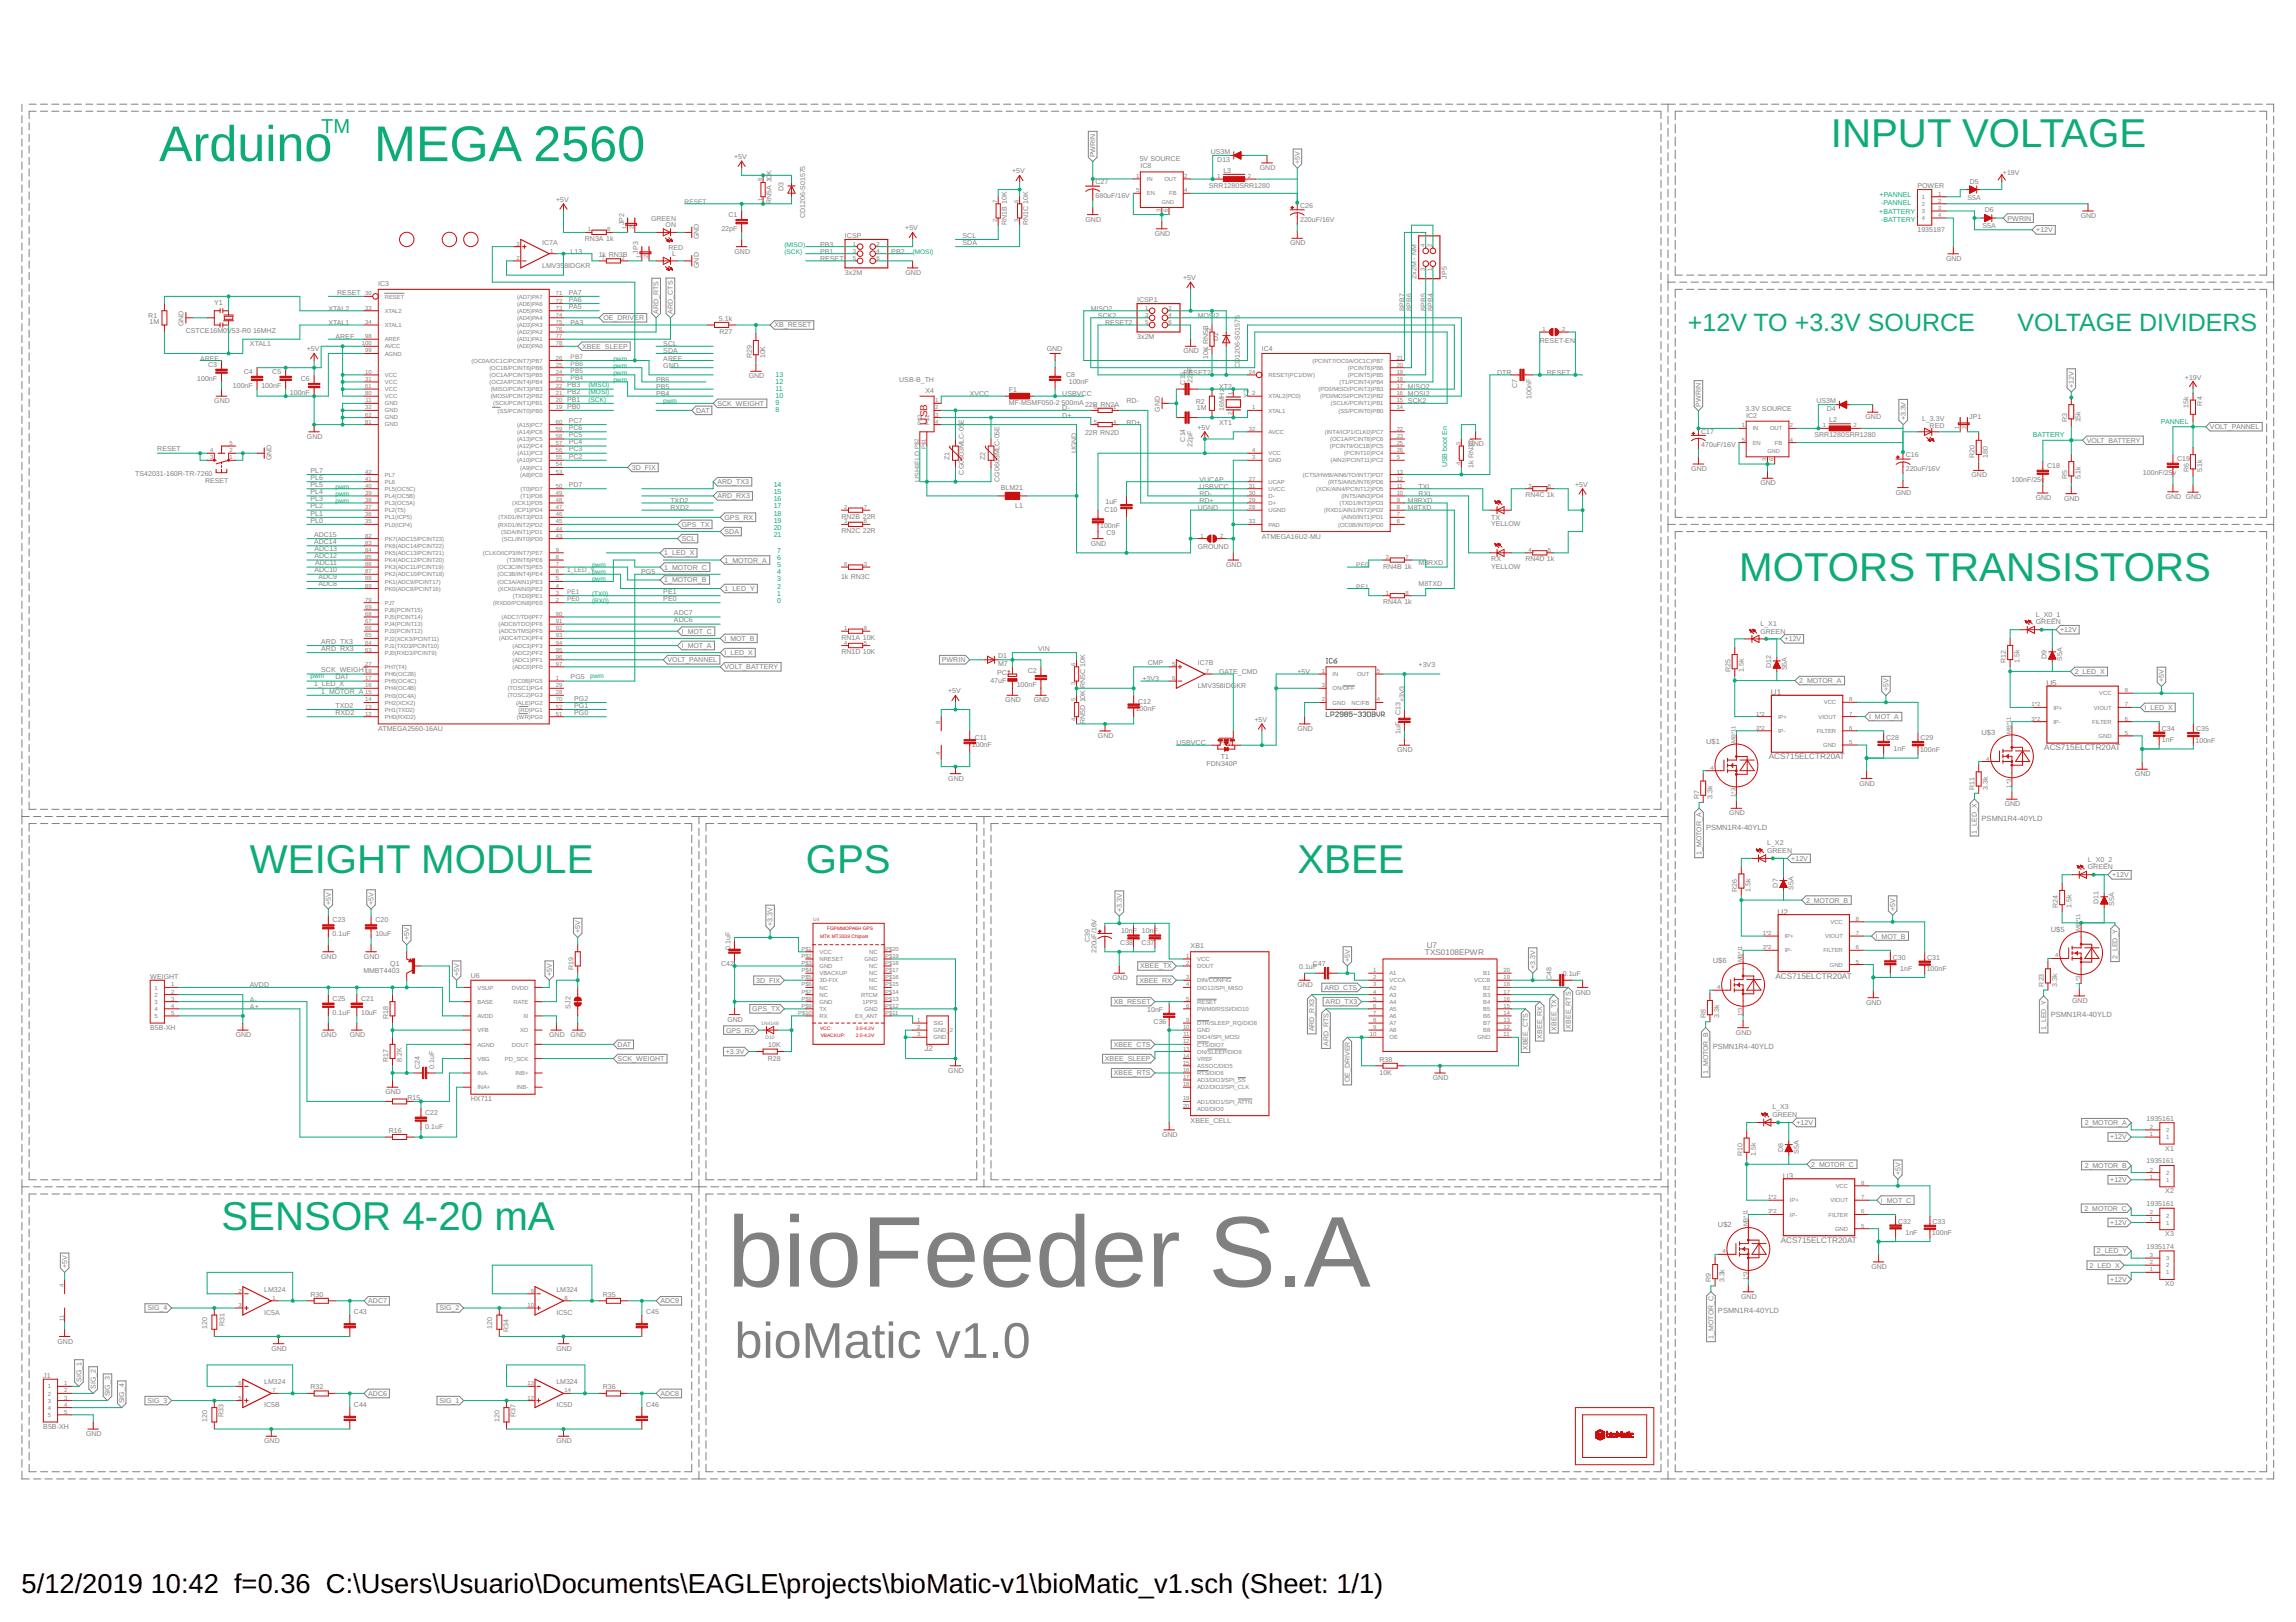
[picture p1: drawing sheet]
<svg xmlns="http://www.w3.org/2000/svg" width="297mm" height="210mm" viewBox="0 0 297 210" stroke-linecap="round" stroke-linejoin="round" font-family="sans-serif">
<defs><g id="words">
<text font-size="13" fill="#808080" x="94.1" y="166.5">bioFeeder S.A</text>
<g font-size="6.5" fill="#0dab76">
<text x="20.6" y="20.8">Arduino</text>
<text x="48.4" y="20.8">MEGA 2560</text>
</g>
<text font-size="6.5" fill="#808080" x="95" y="175.7">bioMatic v1.0</text>
<g font-size="5.2" fill="#0dab76">
<text x="236.9" y="19">INPUT VOLTAGE</text>
<text x="225" y="75.2">MOTORS TRANSISTORS</text>
<text x="32.3" y="113">WEIGHT MODULE</text>
<text x="104.2" y="113">GPS</text>
<text x="167.9" y="113">XBEE</text>
<text x="28.6" y="159.1">SENSOR 4-20 mA</text>
</g>
<g font-size="3.5">
<text x="2.8" y="206.1">5/12/2019</text>
<text x="19.5" y="206.1">10:42 f=0.36 C:\Users\Usuario\Documents\EAGLE\projects\bioMatic-v1\bioMatic_v1.sch (Sheet: 1/1)</text>
</g>
<g font-size="3.2" fill="#0dab76">
<text x="218.4" y="42.8">+12V TO +3.3V SOURCE</text>
<text x="261" y="42.9">VOLTAGE DIVIDERS</text>
</g>
<text font-size="2.6" fill="#0dab76" x="41.6" y="17.2">TM</text>
<text font-size="1.3" fill="#c90d0c" x="119.9" y="55" transform="rotate(-90 119.9 55)">USB</text>
<g font-size="1.1" fill="#808080">
<text x="229.1" y="90">U1</text>
<text x="264.8" y="88.8">U5</text>
<text x="228.8" y="98.3">ACS715ELCTR20AT</text>
<text x="264.5" y="97.1">ACS715ELCTR20AT</text>
<text x="230" y="118.4">U2</text>
<text x="184.4" y="123.6">TXS0108EPWR</text>
<text x="184.6" y="122.6">U7</text>
<text x="229.7" y="126.7">ACS715ELCTR20AT</text>
<text x="119.6" y="136">J2</text>
<text x="230.7" y="152.6">U3</text>
<text x="230.4" y="160.9">ACS715ELCTR20AT</text>
</g>
<g font-size="1" fill="#808080">
<text x="256.4" y="95.1">U$3</text>
<text x="220.7" y="96.3">U$1</text>
<text x="220.7" y="107.4">PSMN1R4-40YLD</text>
<text x="256.4" y="106.2">PSMN1R4-40YLD</text>
<text x="221.6" y="124.7">U$6</text>
<text x="265.3" y="120.6">U$5</text>
<text x="265.3" y="131.7">PSMN1R4-40YLD</text>
<text x="221.6" y="135.8">PSMN1R4-40YLD</text>
<text x="222.3" y="158.8">U$2</text>
<text x="222.3" y="169.9">PSMN1R4-40YLD</text>
</g>
<g font-size=".9" fill="#808080">
<text x="95" y="20.6">+5V</text>
<text x="99.8" y="22.6" transform="rotate(-90 99.8 22.6)">K</text>
<text x="130.9" y="22.4">+5V</text>
<text x="141.7" y="20.4" transform="rotate(-90 141.7 20.4)">PWRIN</text>
<text x="141.7" y="23.9">C27</text>
<text x="147.4" y="20.9">5V SOURCE</text>
<text x="147.5" y="21.8">IC8</text>
<text x="156.6" y="19.9">US3M</text>
<text x="157.5" y="20.9">D13</text>
<text x="158.3" y="22.3">L3</text>
<text x="163" y="22">GND</text>
<text x="168.2" y="21.2" transform="rotate(-90 168.2 21.2)">+5V</text>
<text x="254.8" y="23.8">D5</text>
<text x="259.1" y="22.7">+19V</text>
<text x="71.9" y="26.1">+5V</text>
<text x="80.7" y="29.1" transform="rotate(-90 80.7 29.1)">JP2</text>
<text x="84.2" y="28.6">GREEN</text>
<text x="86.1" y="29.4">ON</text>
<text x="93.3" y="29.9">22pF</text>
<text x="94.2" y="28.1">C1</text>
<text x="99.8" y="26.4" transform="rotate(-90 99.8 26.4)">RN5A 10</text>
<text x="101.4" y="24.8" transform="rotate(-90 101.4 24.8)">D3</text>
<text x="104.2" y="28.2" transform="rotate(-90 104.2 28.2)">CD1206-S01575</text>
<text x="117.1" y="29.8">+5V</text>
<text x="130.2" y="29.1" transform="rotate(-90 130.2 29.1)">RN1B 10K</text>
<text x="133" y="29.1" transform="rotate(-90 133 29.1)">RN1C 10K</text>
<text x="140.4" y="28.7">GND</text>
<text x="141.7" y="25.6">680uF/16V</text>
<text x="156.4" y="24.3">SRR1280SRR1280</text>
<text x="168.2" y="28.7">220uF/16V</text>
<text x="168.2" y="26.9">C26</text>
<text x="248.1" y="24.3">POWER</text>
<text x="254.5" y="25.8">S5A</text>
<text x="256.5" y="29.5">S5A</text>
<text x="256.8" y="27.5">D6</text>
<text x="259.7" y="28.5">PWRIN</text>
<text x="269.2" y="28.2">GND</text>
<text x="70.1" y="34.7">LMV35</text>
<text x="70.1" y="31.7">IC7A</text>
<text x="73" y="34.7">8IDGKR</text>
<text x="73.8" y="32.8">L13</text>
<text x="75.7" y="31.2">RN3A 1k</text>
<text x="77.5" y="33.3">1k RN3B</text>
<text x="82.6" y="32.8" transform="rotate(-90 82.6 32.8)">JP3</text>
<text x="86.5" y="32.3">RED</text>
<text x="87" y="33.1">L</text>
<text x="90.4" y="34.7" transform="rotate(-90 90.4 34.7)">GND</text>
<text x="90.4" y="31" transform="rotate(-90 90.4 31)">GND</text>
<text x="95" y="32.8">GND</text>
<text x="106.1" y="33.8">RESET</text>
<text x="106.1" y="31.9">PB3</text>
<text x="106.1" y="32.8">PB1</text>
<text x="109.3" y="35.6">3x2M</text>
<text x="109.3" y="30.8">ICSP</text>
<text x="115.3" y="32.8">PB2</text>
<text x="117.2" y="35.6">GND</text>
<text x="124.5" y="31.7">SDA</text>
<text x="124.5" y="30.8">SCL</text>
<text x="149.4" y="30.5">GND</text>
<text x="166.9" y="31.8">GND</text>
<text x="248.1" y="30.1">1935187</text>
<text x="251.8" y="33.8">GND</text>
<text x="263.4" y="30.1">+12V</text>
<text x="19.2" y="41.2">R1</text>
<text x="19.3" y="41.9">1M</text>
<text x="27.7" y="39.5">Y1</text>
<text x="42.5" y="40.2">XTAL2</text>
<text x="43.6" y="38.1">RESET</text>
<text x="48.9" y="37">IC3</text>
<text x="73.6" y="40">PA5</text>
<text x="73.6" y="39.1">PA6</text>
<text x="73.6" y="38.1">PA7</text>
<text x="78.1" y="41.5">OE_DRIVER</text>
<text x="85.2" y="40.6" transform="rotate(-90 85.2 40.6)">ARD_RTS</text>
<text x="87.1" y="40.6" transform="rotate(-90 87.1 40.6)">ARD_CTS</text>
<text x="93" y="41.5">5.1k</text>
<text x="141.1" y="40.2">MISO2</text>
<text x="142" y="41.1">SCK2</text>
<text x="147.1" y="39.1">ICSP1</text>
<text x="153.1" y="36.2">+5V</text>
<text x="155" y="41.1">MOSI2</text>
<text x="181.7" y="40.2" transform="rotate(-90 181.7 40.2)">8PB7</text>
<text x="182.6" y="40.2" transform="rotate(-90 182.6 40.2)">8PB6</text>
<text x="183.2" y="36.1" transform="rotate(-90 183.2 36.1)">2x2M - NM</text>
<text x="184.5" y="40.2" transform="rotate(-90 184.5 40.2)">8PB5</text>
<text x="185.4" y="40.2" transform="rotate(-90 185.4 40.2)">8PB4</text>
<text x="187.2" y="36.1" transform="rotate(-90 187.2 36.1)">JP5</text>
<text x="23.8" y="42.2" transform="rotate(-90 23.8 42.2)">GND</text>
<text x="24" y="43.2">CSTCE16M0V53-R0</text>
<text x="25.9" y="46.7">AREF</text>
<text x="26.9" y="47.4">C3</text>
<text x="32.3" y="44.8">XTAL1</text>
<text x="32.7" y="43.2">16MHZ</text>
<text x="39.7" y="45.5">+5V</text>
<text x="42.5" y="42.1">XTAL1</text>
<text x="43.4" y="43.9">AREF</text>
<text x="73.8" y="42.1">PA3</text>
<text x="75.3" y="45.1">XBEE_SLEEP</text>
<text x="85.8" y="47.6">GND</text>
<text x="85.8" y="46.7">AREF</text>
<text x="85.8" y="45.7">SDA</text>
<text x="85.8" y="44.8">SCL</text>
<text x="93.1" y="43.2">R27</text>
<text x="97.2" y="46.4" transform="rotate(-90 97.2 46.4)">R29</text>
<text x="99" y="46.4" transform="rotate(-90 99 46.4)">10K</text>
<text x="100.2" y="42.4">XB_RESET</text>
<text x="135.4" y="45.5">GND</text>
<text x="143" y="42.1">RESET2</text>
<text x="147.1" y="43.9">3x2M</text>
<text x="153.1" y="45.7">GND</text>
<text x="156.3" y="46.4" transform="rotate(-90 156.3 46.4)">10K RN5B</text>
<text x="157.6" y="44.1" transform="rotate(-90 157.6 44.1)">D2</text>
<text x="160.4" y="47.6" transform="rotate(-90 160.4 47.6)">CD1206-S01575</text>
<text x="163.2" y="45.5">IC4</text>
<text x="199.2" y="44.4">RESET-EN</text>
<text x="25.5" y="49.3">100nF</text>
<text x="27.7" y="52.2">GND</text>
<text x="30.1" y="50.2">100nF</text>
<text x="31.5" y="48.4">C4</text>
<text x="33.8" y="50.2">100nF</text>
<text x="35.2" y="48.4">C5</text>
<text x="37.5" y="51.1">100nF</text>
<text x="38.9" y="49.3">C6</text>
<text x="73.4" y="50.1">PB3</text>
<text x="73.4" y="51">PB2</text>
<text x="73.4" y="52">PB1</text>
<text x="73.4" y="52.9">PB0</text>
<text x="84.9" y="51.3">PB4</text>
<text x="84.9" y="50.3">PB5</text>
<text x="84.9" y="49.4">PB6</text>
<text x="90" y="53.4">DAT</text>
<text x="92.8" y="52.5">SCK_WEIGHT</text>
<text x="96.9" y="49">GND</text>
<text x="116.3" y="49.4">USB-B_TH</text>
<text x="119.7" y="50.8">X4</text>
<text x="125.5" y="51.3">XVCC</text>
<text x="130.5" y="52.5">MF-MSMF050-2</text>
<text x="130.5" y="50.7">F1</text>
<text x="137.3" y="52.5">500mA22R RN2A</text>
<text x="137.4" y="51.3">USBVCC</text>
<text x="137.4" y="53.1">D-</text>
<text x="137.9" y="48.7">C8</text>
<text x="138.3" y="49.7">100nF</text>
<text x="145.7" y="52.2">RD-</text>
<text x="150.1" y="53.3" transform="rotate(-90 150.1 53.3)">GND</text>
<text x="153.1" y="48.5">RESET2</text>
<text x="153.3" y="49.8" transform="rotate(-90 153.3 49.8)">C15</text>
<text x="154.3" y="49.6" transform="rotate(-90 154.3 49.6)">22pF</text>
<text x="154.7" y="52.2">R2</text>
<text x="154.9" y="53">1M</text>
<text x="157.7" y="50.3">XT2</text>
<text x="158.4" y="53.2" transform="rotate(-90 158.4 53.2)">16MHz</text>
<text x="161.6" y="51.4" transform="rotate(-90 161.6 51.4)">Y2</text>
<text x="182.1" y="50.3">MISO2</text>
<text x="182.1" y="51.3">MOSI2</text>
<text x="182.1" y="52.2">SCK2</text>
<text x="193.7" y="48.5">DTR</text>
<text x="196.3" y="50.2" transform="rotate(-90 196.3 50.2)">C7</text>
<text x="198.1" y="51.6" transform="rotate(-90 198.1 51.6)">100nF</text>
<text x="200.1" y="48.5">RESET</text>
<text x="220" y="52.6" transform="rotate(-90 220 52.6)">PWRIN</text>
<text x="225.8" y="53.1">3.3V SOURCE</text>
<text x="235" y="52.2">US3M</text>
<text x="236.4" y="53.2">D4</text>
<text x="268.3" y="50.2" transform="rotate(-90 268.3 50.2)">+12V</text>
<text x="282.7" y="49.1">+19V</text>
<text x="283.1" y="52.8" transform="rotate(-90 283.1 52.8)">15k</text>
<text x="284.9" y="52.5" transform="rotate(-90 284.9 52.5)">R4</text>
<text x="20.4" y="58.4">RESET</text>
<text x="35.1" y="59.6" transform="rotate(-90 35.1 59.6)">GND</text>
<text x="39.7" y="56.8">GND</text>
<text x="73.6" y="59.3">PC2</text>
<text x="73.6" y="58.4">PC3</text>
<text x="73.6" y="57.5">PC4</text>
<text x="73.6" y="56.6">PC5</text>
<text x="73.6" y="55.6">PC6</text>
<text x="73.6" y="54.7">PC7</text>
<text x="122.9" y="59.6" transform="rotate(-90 122.9 59.6)">Z1</text>
<text x="124.7" y="54.8" transform="rotate(-90 124.7 54.8)">E</text>
<text x="127.5" y="59.6" transform="rotate(-90 127.5 59.6)">Z2</text>
<text x="137.4" y="54">D+</text>
<text x="139.3" y="58.6" transform="rotate(-90 139.3 58.6)">UGND</text>
<text x="140.4" y="56.3">22R RN2D</text>
<text x="145.7" y="55">RD+</text>
<text x="153.3" y="57.1" transform="rotate(-90 153.3 57.1)">C14</text>
<text x="154.3" y="57.9" transform="rotate(-90 154.3 57.9)">22pF</text>
<text x="154.9" y="55.6">+5V</text>
<text x="157.7" y="55">XT1</text>
<text x="190" y="57.7">GND</text>
<text x="220.1" y="57.9">470uF/16V</text>
<text x="220.1" y="56.1">C17</text>
<text x="225.9" y="54">IC2</text>
<text x="234.7" y="56.5">SRR1280SRR1280</text>
<text x="236.6" y="54.6">L2</text>
<text x="241.4" y="54.3">GND</text>
<text x="246.5" y="54.4" transform="rotate(-90 246.5 54.4)">+3.3V</text>
<text x="246.6" y="59.2">C16</text>
<text x="248.7" y="54.5">L_3.3V</text>
<text x="249.6" y="55.4">RED</text>
<text x="254.8" y="54.2">JP1</text>
<text x="255.4" y="59.3" transform="rotate(-90 255.4 59.3)">R20</text>
<text x="257.2" y="59.3" transform="rotate(-90 257.2 59.3)">180</text>
<text x="267.4" y="54.7" transform="rotate(-90 267.4 54.7)">R3</text>
<text x="269.2" y="54.7" transform="rotate(-90 269.2 54.7)">15k</text>
<text x="270" y="57.3">VOLT_BATTERY</text>
<text x="281.7" y="59.6">C19</text>
<text x="285.9" y="55.5">VOLT_PANNEL</text>
<text x="17.5" y="61.6">TS42031-160R-TR-7260</text>
<text x="26.5" y="62.5">RESET</text>
<text x="40.2" y="65.8">PL2</text>
<text x="40.2" y="64.9">PL3</text>
<text x="40.2" y="63.9">PL4</text>
<text x="40.2" y="63">PL5</text>
<text x="40.2" y="62.1">PL6</text>
<text x="40.2" y="61.2">PL7</text>
<text x="73.6" y="63">PD7</text>
<text x="81.8" y="60.8">3D_FIX</text>
<text x="86.7" y="65.1">TXD2</text>
<text x="92.8" y="62.7">ARD_TX3</text>
<text x="92.8" y="64.5">ARD_RX3</text>
<text x="119" y="62.3" transform="rotate(-90 119 62.3)">USHIELD</text>
<text x="124.7" y="61.4" transform="rotate(-90 124.7 61.4)">CG0603MLC-05</text>
<text x="129.3" y="62.3" transform="rotate(-90 129.3 62.3)">CG0603MLC-05E</text>
<text x="129.5" y="63.4">BLM21</text>
<text x="131.3" y="65.7">L1</text>
<text x="143" y="65.3">1uF</text>
<text x="155.2" y="63.3">USBVCC</text>
<text x="155.2" y="62.3">VUCAP</text>
<text x="155.2" y="64.2">RD-</text>
<text x="155.2" y="65.1">RD+</text>
<text x="182.1" y="65.1">M8RXD</text>
<text x="183.5" y="64.2">RXL</text>
<text x="183.5" y="63.3">TXL</text>
<text x="190.6" y="60.5" transform="rotate(-90 190.6 60.5)">1k RN3D</text>
<text x="197.4" y="64.4">RN4C 1k</text>
<text x="203.8" y="63">+5V</text>
<text x="218.8" y="61">GND</text>
<text x="227.7" y="62.8">GND</text>
<text x="245.3" y="64">GND</text>
<text x="246.6" y="60.9">220uF/16V</text>
<text x="255.1" y="61.8">GND</text>
<text x="260.2" y="62.4">100nF/25v</text>
<text x="263.4" y="64.7">GND</text>
<text x="264.8" y="60.5">C18</text>
<text x="267" y="64.8">GND</text>
<text x="267.4" y="62" transform="rotate(-90 267.4 62)">R5</text>
<text x="269.2" y="62" transform="rotate(-90 269.2 62)">5.1k</text>
<text x="277.2" y="61.4">100nF/25v</text>
<text x="280.2" y="64.6">GND GND</text>
<text x="283.2" y="61.1" transform="rotate(-90 283.2 61.1)">R6</text>
<text x="284.9" y="61.1" transform="rotate(-90 284.9 61.1)">5.1k</text>
<text x="40.2" y="67.6">PL0</text>
<text x="40.2" y="66.7">PL1</text>
<text x="40.6" y="70.4">ADC14</text>
<text x="40.6" y="69.5">ADC15</text>
<text x="40.7" y="71.3">ADC13</text>
<text x="85.9" y="71.9">1_LED_X</text>
<text x="86.7" y="66">RXD2</text>
<text x="88.2" y="70">SCL</text>
<text x="88.2" y="68.2">GPS_TX</text>
<text x="93.7" y="69.1">SDA</text>
<text x="93.7" y="67.3">GPS_RX</text>
<text x="108.9" y="67.1">RN2B 22R</text>
<text x="108.9" y="69">RN2C 22R</text>
<text x="141.1" y="70.6">GND</text>
<text x="142.3" y="68.3">100nF</text>
<text x="142.9" y="66.2">C10</text>
<text x="143.1" y="69.2">C9</text>
<text x="155" y="71.1">GROUND</text>
<text x="155" y="66">UGND</text>
<text x="163.2" y="69.7">ATMEGA16U2-MU</text>
<text x="182.1" y="66">M8TXD</text>
<text x="192.9" y="68.1">YELLOW</text>
<text x="192.9" y="67.3">TX</text>
<text x="40.7" y="74">ADC10</text>
<text x="40.7" y="72.2">ADC12</text>
<text x="40.8" y="73.1">ADC11</text>
<text x="41.2" y="75">ADC9</text>
<text x="41.2" y="75.9">ADC8</text>
<text x="83" y="74.3">PG5</text>
<text x="85.8" y="76.9">PE1</text>
<text x="85.8" y="77.8">PE0</text>
<text x="85.9" y="75.4">1_MOTOR_B</text>
<text x="85.9" y="73.7">1_MOTOR_C</text>
<text x="93.7" y="72.8">1_MOTOR_A</text>
<text x="93.7" y="76.5">1_LED_Y</text>
<text x="108.8" y="75">1k RN3C</text>
<text x="158.6" y="73.4">GND</text>
<text x="178.9" y="73.6">RN4B 1k</text>
<text x="183.5" y="73.1">M8RXD</text>
<text x="183.5" y="75.9">M8TXD</text>
<text x="192.9" y="73.6">YELLOW</text>
<text x="192.9" y="72.6">RX</text>
<text x="197.4" y="72.7">RN4D 1k</text>
<text x="41.6" y="83.3">ARD_TX3</text>
<text x="87.2" y="80.5">ADC6</text>
<text x="87.2" y="79.6">ADC7</text>
<text x="88.2" y="83.8">I_MOT_A</text>
<text x="88.2" y="82">I_MOT_C</text>
<text x="93.7" y="82.9">I_MOT_B</text>
<text x="108.9" y="82.8">RN1A 10K</text>
<text x="178.9" y="78.2">RN4A 1k</text>
<text x="227.8" y="82">GREEN</text>
<text x="227.8" y="81">L_X1</text>
<text x="230.9" y="83">+12V</text>
<text x="263.4" y="80.8">GREEN</text>
<text x="263.4" y="79.8">L_X0_1</text>
<text x="266.5" y="81.8">+12V</text>
<text x="40.6" y="88.8">1_LED_X</text>
<text x="41.6" y="89.8">1_MOTOR_A</text>
<text x="41.6" y="87">SCK_WEIGHT</text>
<text x="41.6" y="84.2">ARD_RX3</text>
<text x="43.4" y="87.9">DAT</text>
<text x="73.8" y="87.9">PG5</text>
<text x="86.4" y="85.7">VOLT_PANNEL</text>
<text x="93.7" y="86.6">VOLT_BATTERY</text>
<text x="93.7" y="84.8">I_LED_X</text>
<text x="108.9" y="84.6">RN1D 10K</text>
<text x="121.8" y="85.7">PWRIN</text>
<text x="122.6" y="89.7">+5V</text>
<text x="128.1" y="88.3">47uF</text>
<text x="129" y="87.4">PC1</text>
<text x="129.1" y="86.2">M7</text>
<text x="129.1" y="85.2">D1</text>
<text x="131.5" y="88.9">100nF</text>
<text x="133" y="87.1">C2</text>
<text x="134.3" y="84.2">VIN</text>
<text x="140.4" y="89.1" transform="rotate(-90 140.4 89.1)">RN5C 10K</text>
<text x="147.8" y="88.1">+3V3</text>
<text x="148.5" y="86.1">CMP</text>
<text x="155" y="89.1">LMV358IDGKR</text>
<text x="155" y="86.1">IC7B</text>
<text x="157.7" y="87.2">GATE_CMD</text>
<text x="167.9" y="87.2">+5V</text>
<text x="183.5" y="86.3">+3V3</text>
<text x="223.9" y="87" transform="rotate(-90 223.9 87)">R25</text>
<text x="225.6" y="87" transform="rotate(-90 225.6 87)">1.5k</text>
<text x="229.1" y="86.5" transform="rotate(-90 229.1 86.5)">D12</text>
<text x="231.2" y="86.7" transform="rotate(-90 231.2 86.7)">S5A</text>
<text x="232.8" y="88.4">2_MOTOR_A</text>
<text x="244.3" y="89.5" transform="rotate(-90 244.3 89.5)">+5V</text>
<text x="259.5" y="85.8" transform="rotate(-90 259.5 85.8)">R12</text>
<text x="261.3" y="85.8" transform="rotate(-90 261.3 85.8)">1.5k</text>
<text x="264.8" y="85.3" transform="rotate(-90 264.8 85.3)">D9</text>
<text x="266.8" y="85.6" transform="rotate(-90 266.8 85.6)">S5A</text>
<text x="268.4" y="87.2">2_LED_X</text>
<text x="280" y="88.3" transform="rotate(-90 280 88.3)">+5V</text>
<text x="43.4" y="91.6">TXD2</text>
<text x="43.4" y="92.5">RXD2</text>
<text x="48.9" y="94.6">ATMEGA2560-16AU</text>
<text x="74.3" y="92.5">PG0</text>
<text x="74.3" y="91.6">PG1</text>
<text x="74.3" y="90.7">PG2</text>
<text x="126.1" y="95.7">C11</text>
<text x="130.1" y="90.9">GND</text>
<text x="133.7" y="90.9">GND</text>
<text x="140.4" y="93.7" transform="rotate(-90 140.4 93.7)">RN5D 10K</text>
<text x="142" y="95.5">GND</text>
<text x="146.9" y="92.1">100nF</text>
<text x="147.2" y="91.1">C12</text>
<text x="162.3" y="93.4">+5V</text>
<text x="167.9" y="94.6">GND</text>
<text x="181.2" y="95" transform="rotate(-90 181.2 95)">1uF</text>
<text x="181.2" y="92.5" transform="rotate(-90 181.2 92.5)">C13</text>
<text x="181.7" y="90.9" transform="rotate(-90 181.7 90.9)">+3V3</text>
<text x="241.8" y="93.1">I_MOT_A</text>
<text x="244" y="95.8">C28</text>
<text x="248.5" y="95.8">C29</text>
<text x="277.4" y="91.9">I_LED_X</text>
<text x="279.7" y="94.6">C34</text>
<text x="284.1" y="94.6">C35</text>
<text x="122.7" y="101">GND</text>
<text x="125.7" y="96.7">100nF</text>
<text x="152.2" y="96.4">USBVCC</text>
<text x="156.1" y="99.1">FDN340P</text>
<text x="157.7" y="96.4">+5V</text>
<text x="157.9" y="98.2">T1</text>
<text x="180.8" y="97.4">GND</text>
<text x="240.6" y="101.7">GND</text>
<text x="245" y="97.2">1nF</text>
<text x="248.4" y="97.3">100nF</text>
<text x="276.2" y="100.5">GND</text>
<text x="279.7" y="96">1nF</text>
<text x="284" y="96.1">100nF</text>
<text x="219.8" y="103.4" transform="rotate(-90 219.8 103.4)">R7</text>
<text x="221.5" y="103.4" transform="rotate(-90 221.5 103.4)">3.3k</text>
<text x="223.7" y="105.5">GND</text>
<text x="255.4" y="102.2" transform="rotate(-90 255.4 102.2)">R11</text>
<text x="255.8" y="107.9" transform="rotate(-90 255.8 107.9)">1_LED_X</text>
<text x="257.2" y="102.2" transform="rotate(-90 257.2 102.2)">3.3k</text>
<text x="259.4" y="104.3">GND</text>
<text x="220.1" y="110.6" transform="rotate(-90 220.1 110.6)">1_MOTOR_A</text>
<text x="228.6" y="110.4">GREEN</text>
<text x="228.6" y="109.4">L_X2</text>
<text x="231.7" y="111.4">+12V</text>
<text x="270.1" y="112.5">GREEN</text>
<text x="270.1" y="111.5">L_X0_2</text>
<text x="273.2" y="113.5">+12V</text>
<text x="42.8" y="117.1" transform="rotate(-90 42.8 117.1)">+5V</text>
<text x="43" y="119.3">C23</text>
<text x="48.3" y="117.1" transform="rotate(-90 48.3 117.1)">+5V</text>
<text x="48.6" y="119.3">C20</text>
<text x="100" y="119.9" transform="rotate(-90 100 119.9)">+3.3V</text>
<text x="145.1" y="118" transform="rotate(-90 145.1 118)">+3.3V</text>
<text x="224.7" y="115.4" transform="rotate(-90 224.7 115.4)">R26</text>
<text x="226.5" y="115.4" transform="rotate(-90 226.5 115.4)">1.5k</text>
<text x="230" y="114.9" transform="rotate(-90 230 114.9)">D7</text>
<text x="232" y="115.1" transform="rotate(-90 232 115.1)">S5A</text>
<text x="233.6" y="116.8">2_MOTOR_B</text>
<text x="245.2" y="117.9" transform="rotate(-90 245.2 117.9)">+5V</text>
<text x="266.2" y="117.5" transform="rotate(-90 266.2 117.5)">R24</text>
<text x="268" y="117.5" transform="rotate(-90 268 117.5)">1.5k</text>
<text x="271.5" y="117" transform="rotate(-90 271.5 117)">D11</text>
<text x="273.5" y="117.3" transform="rotate(-90 273.5 117.3)">S5A</text>
<text x="41.6" y="124.1">GND</text>
<text x="43" y="121.2">0.1uF</text>
<text x="47" y="125.9">MMBT4403</text>
<text x="47.1" y="124.1">GND</text>
<text x="48.6" y="121.2">10uF</text>
<text x="50.5" y="125">Q1</text>
<text x="52.9" y="121.7" transform="rotate(-90 52.9 121.7)">+5V</text>
<text x="74.2" y="125.5" transform="rotate(-90 74.2 125.5)">R19</text>
<text x="75.1" y="120.8" transform="rotate(-90 75.1 120.8)">+5V</text>
<text x="93.3" y="125">C42</text>
<text x="94.5" y="123" transform="rotate(-90 94.5 123)">0.1uF</text>
<text x="141" y="121.9" transform="rotate(-90 141 121.9)">C39</text>
<text x="141.8" y="123.4" transform="rotate(-90 141.8 123.4)">220uF/16V</text>
<text x="144.9" y="122.3">C38</text>
<text x="145" y="120.8">10nF</text>
<text x="147.5" y="125.3">XBEE_TX</text>
<text x="147.7" y="122.2">C37</text>
<text x="147.7" y="120.8">10nF</text>
<text x="154" y="122.7">XB1</text>
<text x="168.1" y="125.4">0.1uF</text>
<text x="169.8" y="125">C47</text>
<text x="174.6" y="124.5" transform="rotate(-90 174.6 124.5)">+5V</text>
<text x="198.6" y="125.4" transform="rotate(-90 198.6 125.4)">+3.3V</text>
<text x="242.7" y="121.5">I_MOT_B</text>
<text x="244.9" y="124.2">C30</text>
<text x="245.8" y="125.6">1nF</text>
<text x="249.3" y="125.7">100nF</text>
<text x="249.3" y="124.2">C31</text>
<text x="273.9" y="124.1" transform="rotate(-90 273.9 124.1)">2_LED_Y</text>
<text x="19.4" y="126.7">WEIGHT</text>
<text x="32.3" y="127.8">AVDD</text>
<text x="32.3" y="129.6">A-</text>
<text x="32.3" y="130.5">A+</text>
<text x="43" y="131.3">0.1uF</text>
<text x="43" y="129.5">C25</text>
<text x="46.7" y="131.3">10uF</text>
<text x="46.7" y="129.5">C21</text>
<text x="50.2" y="131.9" transform="rotate(-90 50.2 131.9)">R18</text>
<text x="59.4" y="126.3" transform="rotate(-90 59.4 126.3)">+5V</text>
<text x="60.9" y="126.6">U6</text>
<text x="71.4" y="126.3" transform="rotate(-90 71.4 126.3)">+5V</text>
<text x="73.8" y="130.5" transform="rotate(-90 73.8 130.5)">SJ2</text>
<text x="97.3" y="130.9">GPS_TX</text>
<text x="97.8" y="127.2">3D_FIX</text>
<text x="143.9" y="126.9">GND</text>
<text x="144.1" y="129.9">XB_RESET</text>
<text x="147.4" y="127.2">XBEE_RX</text>
<text x="148.4" y="131">10nF</text>
<text x="167.9" y="127.8">GND</text>
<text x="171.3" y="128.1">ARD_CTS</text>
<text x="171.5" y="129.9">ARD_TX3</text>
<text x="200.7" y="126.8" transform="rotate(-90 200.7 126.8)">C48</text>
<text x="202.2" y="126.3">0.1uF</text>
<text x="203.8" y="128.7">GND</text>
<text x="220.7" y="131.8" transform="rotate(-90 220.7 131.8)">R8</text>
<text x="222.4" y="131.8" transform="rotate(-90 222.4 131.8)">3.3k</text>
<text x="241.4" y="130">GND</text>
<text x="264.4" y="127.7" transform="rotate(-90 264.4 127.7)">R23</text>
<text x="266.1" y="127.7" transform="rotate(-90 266.1 127.7)">3.3k</text>
<text x="268.1" y="129.8">GND</text>
<text x="19.4" y="133.3">B5B-XH</text>
<text x="30.5" y="134.2">GND</text>
<text x="41.6" y="134.2">GND</text>
<text x="45.2" y="134.2">GND</text>
<text x="50.2" y="137.5" transform="rotate(-90 50.2 137.5)">R17</text>
<text x="52" y="137.5" transform="rotate(-90 52 137.5)">8.2K</text>
<text x="71.1" y="134.2">GND</text>
<text x="73.8" y="134.2">GND</text>
<text x="79.9" y="135.5">DAT</text>
<text x="79.9" y="137.3">SCK_WEIGHT</text>
<text x="93.9" y="136.4">+3.3V</text>
<text x="93.9" y="133.6">GPS_RX</text>
<text x="94.1" y="132.2">GND</text>
<text x="99.3" y="137.3">R28</text>
<text x="99.4" y="135.5">10K</text>
<text x="142.9" y="137.3">XBEE_SLEEP</text>
<text x="144.1" y="135.5">XBEE_CTS</text>
<text x="149.3" y="132.5">C36</text>
<text x="170" y="133.5" transform="rotate(-90 170 133.5)">ARD_RX3</text>
<text x="171.9" y="135.3" transform="rotate(-90 171.9 135.3)">ARD_RTS</text>
<text x="178.5" y="137.4">R38</text>
<text x="197.7" y="135.9" transform="rotate(-90 197.7 135.9)">XBEE_CTS</text>
<text x="199.5" y="134.4" transform="rotate(-90 199.5 134.4)">XBEE_RX</text>
<text x="201.4" y="133.4" transform="rotate(-90 201.4 133.4)">XBEE_TX</text>
<text x="203.2" y="133.1" transform="rotate(-90 203.2 133.1)">XBEE_RTS</text>
<text x="224.6" y="133.9">GND</text>
<text x="264.7" y="133.3" transform="rotate(-90 264.7 133.3)">1_LED_Y</text>
<text x="49.9" y="141.6">GND</text>
<text x="52.7" y="142.3">R15</text>
<text x="54.3" y="138.3" transform="rotate(-90 54.3 138.3)">C24</text>
<text x="56.2" y="138.3" transform="rotate(-90 56.2 138.3)">0.1uF</text>
<text x="60.9" y="142.5">HX711</text>
<text x="122.7" y="138.8">GND</text>
<text x="144.1" y="139.2">XBEE_RTS</text>
<text x="174.6" y="140.1" transform="rotate(-90 174.6 140.1)">OE_DRIVER</text>
<text x="178.5" y="139.1">10K</text>
<text x="185.4" y="139.8">GND</text>
<text x="221" y="139" transform="rotate(-90 221 139)">1_MOTOR_B</text>
<text x="229.3" y="143.6">L_X3</text>
<text x="50.3" y="146.6">R16</text>
<text x="55" y="146.1">0.1uF</text>
<text x="55" y="144.2">C22</text>
<text x="150.3" y="147.1">GND</text>
<text x="154" y="145.3">XBEE_CELL</text>
<text x="225.4" y="149.6" transform="rotate(-90 225.4 149.6)">R10</text>
<text x="227.2" y="149.6" transform="rotate(-90 227.2 149.6)">1.5k</text>
<text x="229.3" y="144.6">GREEN</text>
<text x="230.7" y="149" transform="rotate(-90 230.7 149)">D8</text>
<text x="232.4" y="145.6">+12V</text>
<text x="232.7" y="149.3" transform="rotate(-90 232.7 149.3)">S5A</text>
<text x="269.7" y="145.6">2_MOTOR_A</text>
<text x="273" y="147.5">+12V</text>
<text x="277.7" y="145">1935161</text>
<text x="280.1" y="148.9">X1</text>
<text x="234.3" y="151">2_MOTOR_C</text>
<text x="243.3" y="155.6">I_MOT_C</text>
<text x="245.9" y="152" transform="rotate(-90 245.9 152)">+5V</text>
<text x="269.7" y="151.1">2_MOTOR_B</text>
<text x="273" y="153">+12V</text>
<text x="277.7" y="150.5">1935161</text>
<text x="280.1" y="154.4">X2</text>
<text x="245.6" y="158.4">C32</text>
<text x="246.5" y="159.8">1nF</text>
<text x="249.9" y="159.8">100nF</text>
<text x="250" y="158.4">C33</text>
<text x="269.7" y="156.7">2_MOTOR_C</text>
<text x="273" y="158.5">+12V</text>
<text x="277.7" y="156.1">1935161</text>
<text x="277.7" y="161.6">1935174</text>
<text x="280.1" y="160">X3</text>
<text x="8.7" y="164.1" transform="rotate(-90 8.7 164.1)">+5V</text>
<text x="34.2" y="167.1">LM324</text>
<text x="40.2" y="167.8">R30</text>
<text x="72" y="167.1">LM324</text>
<text x="78" y="167.8">R35</text>
<text x="221.3" y="166" transform="rotate(-90 221.3 166)">R9</text>
<text x="223.1" y="166" transform="rotate(-90 223.1 166)">3.3k</text>
<text x="242.1" y="164.2">GND</text>
<text x="270.3" y="164">2_LED_X</text>
<text x="271.3" y="162.2">2_LED_Y</text>
<text x="273" y="165.9">+12V</text>
<text x="280.1" y="166.4">X0</text>
<text x="7.4" y="173.9">GND</text>
<text x="19.1" y="169.6">SIG_4</text>
<text x="26.8" y="172" transform="rotate(-90 26.8 172)">120</text>
<text x="29" y="171.6" transform="rotate(-90 29 171.6)">R31</text>
<text x="34.2" y="170.1">IC5A</text>
<text x="45.8" y="170">C43</text>
<text x="47.6" y="168.7">ADC7</text>
<text x="56.9" y="169.6">SIG_2</text>
<text x="63.7" y="172" transform="rotate(-90 63.7 172)">120</text>
<text x="65.8" y="172.3" transform="rotate(-90 65.8 172.3)">R34</text>
<text x="72" y="170.1">IC5C</text>
<text x="83.6" y="170">C45</text>
<text x="85.4" y="168.7">ADC9</text>
<text x="221.7" y="173.2" transform="rotate(-90 221.7 173.2)">1_MOTOR_C</text>
<text x="225.3" y="168.1">GND</text>
<text x="5.6" y="178.3">J1</text>
<text x="10.5" y="178.9" transform="rotate(-90 10.5 178.9)">SIG_1</text>
<text x="12.4" y="179.8" transform="rotate(-90 12.4 179.8)">SIG_2</text>
<text x="34.2" y="179.1">LM324</text>
<text x="35.1" y="174.8">GND</text>
<text x="40.2" y="179.8">R32</text>
<text x="72" y="179.1">LM324</text>
<text x="72" y="174.8">GND</text>
<text x="78" y="179.8">R36</text>
<text x="5.6" y="184.9">B5B-XH</text>
<text x="11.1" y="185.9">GND</text>
<text x="14.2" y="180.7" transform="rotate(-90 14.2 180.7)">SIG_3</text>
<text x="16.1" y="181.6" transform="rotate(-90 16.1 181.6)">SIG_4</text>
<text x="19.1" y="181.6">SIG_3</text>
<text x="26.8" y="184" transform="rotate(-90 26.8 184)">120</text>
<text x="28.9" y="183.4" transform="rotate(-90 28.9 183.4)">R33</text>
<text x="34.2" y="182.1">IC5B</text>
<text x="45.8" y="182">C44</text>
<text x="47.6" y="180.6">ADC6</text>
<text x="56.9" y="181.6">SIG_1</text>
<text x="64.6" y="184" transform="rotate(-90 64.6 184)">120</text>
<text x="66.7" y="183.4" transform="rotate(-90 66.7 183.4)">R37</text>
<text x="72" y="182.1">IC5D</text>
<text x="83.6" y="182">C46</text>
<text x="85.4" y="180.6">ADC8</text>
<text x="34.2" y="186.8">GND</text>
<text x="72" y="186.8">GND</text>
</g>
<g font-size=".9" fill="#0dab76">
<text x="243.1" y="27.7">+BATTERY</text>
<text x="243.2" y="25.5">+PANNEL</text>
<text x="243.4" y="26.5">-PANNEL</text>
<text x="243.4" y="28.7">-BATTERY</text>
<text x="100.3" y="53.3">8</text>
<text x="100.3" y="52.4">9</text>
<text x="100.3" y="51.5">10</text>
<text x="100.3" y="50.6">11</text>
<text x="100.3" y="49.7">12</text>
<text x="100.3" y="48.7">13</text>
<text x="263" y="56.5">BATTERY</text>
<text x="279.5" y="54.8">PANNEL</text>
<text x="100.1" y="63.9">15</text>
<text x="100.1" y="64.9">16</text>
<text x="100.1" y="65.8">17</text>
<text x="100.1" y="63">14</text>
<text x="187.2" y="60.5" transform="rotate(-90 187.2 60.5)">USB boot En</text>
<text x="100.1" y="66.7">18</text>
<text x="100.1" y="67.6">19</text>
<text x="100.1" y="68.6">20</text>
<text x="100.1" y="69.5">21</text>
<text x="100.6" y="71.6">7</text>
<text x="100.6" y="77.1">1</text>
<text x="100.6" y="76.2">2</text>
<text x="100.6" y="75.2">3</text>
<text x="100.6" y="74.3">4</text>
<text x="100.6" y="73.4">5</text>
<text x="100.6" y="72.5">6</text>
<text x="100.6" y="78">0</text>
</g>
<g font-size=".8" fill="#808080">
<text x="98.6" y="23.5" transform="rotate(-90 98.6 23.5)">8</text>
<text x="147" y="23">1</text>
<text x="148.4" y="23.4">IN</text>
<text x="150.6" y="23.4">OUT</text>
<text x="153.2" y="23">2</text>
<text x="157.5" y="23">1</text>
<text x="161.4" y="23">2</text>
<text x="76" y="29.9">1</text>
<text x="78.6" y="29.9">8</text>
<text x="81.1" y="29.7" transform="rotate(-90 81.1 29.7)">1</text>
<text x="82" y="29.7" transform="rotate(-90 82 29.7)">2</text>
<text x="88.6" y="26.4">RESET</text>
<text x="98.6" y="26" transform="rotate(-90 98.6 26)">1</text>
<text x="129" y="28.8" transform="rotate(-90 129 28.8)">2</text>
<text x="129" y="26.3" transform="rotate(-90 129 26.3)">7</text>
<text x="131.8" y="28.8" transform="rotate(-90 131.8 28.8)">3</text>
<text x="131.8" y="26.3" transform="rotate(-90 131.8 26.3)">6</text>
<text x="147" y="24.9">5</text>
<text x="148.4" y="25.3">EN</text>
<text x="150.2" y="27.4" transform="rotate(-90 150.2 27.4)">3</text>
<text x="151.1" y="27.4" transform="rotate(-90 151.1 27.4)">6</text>
<text x="151.2" y="25.3">FB</text>
<text x="153.2" y="24.9">4</text>
<text x="248.6" y="25.7">1</text>
<text x="248.6" y="26.7">2</text>
<text x="248.6" y="27.6">3</text>
<text x="248.6" y="28.5">4</text>
<text x="250.8" y="25.3">1</text>
<text x="250.8" y="26.3">2</text>
<text x="250.8" y="27.2">3</text>
<text x="250.8" y="28.1">4</text>
<text x="66.8" y="33.6">2</text>
<text x="66.8" y="31.8">3</text>
<text x="71.2" y="32.7">1</text>
<text x="77.9" y="33.6">7</text>
<text x="80.4" y="33.6">2</text>
<text x="82.9" y="33.4" transform="rotate(-90 82.9 33.4)">1</text>
<text x="83.8" y="33.4" transform="rotate(-90 83.8 33.4)">2</text>
<text x="110.4" y="31.8">1</text>
<text x="110.4" y="32.7">3</text>
<text x="110.4" y="33.6">5</text>
<text x="113.4" y="31.8">2</text>
<text x="113.4" y="32.7">4</text>
<text x="113.4" y="33.6">6</text>
<text x="184.3" y="35" transform="rotate(-90 184.3 35)">3</text>
<text x="184.3" y="32" transform="rotate(-90 184.3 32)">4</text>
<text x="185.2" y="35" transform="rotate(-90 185.2 35)">1</text>
<text x="185.2" y="32" transform="rotate(-90 185.2 32)">2</text>
<text x="47.2" y="38.2">30</text>
<text x="47.2" y="41.9">34</text>
<text x="47.2" y="40.1">33</text>
<text x="49.8" y="38.6">RESET</text>
<text x="49.8" y="40.5">XTAL2</text>
<text x="66.9" y="41.4">(AD4)PA4</text>
<text x="66.9" y="40.5">(AD5)PA5</text>
<text x="66.9" y="39.6">(AD6)PA6</text>
<text x="66.9" y="38.6">(AD7)PA7</text>
<text x="71.9" y="41.9">75</text>
<text x="71.9" y="41">74</text>
<text x="71.9" y="40.1">73</text>
<text x="71.9" y="39.2">72</text>
<text x="71.9" y="38.2">71</text>
<text x="148.1" y="40.1">1</text>
<text x="148.1" y="41">3</text>
<text x="148.1" y="41.9">5</text>
<text x="151.2" y="40.1">2</text>
<text x="151.2" y="41">4</text>
<text x="151.2" y="41.9">6</text>
<text x="46.8" y="44.7">100</text>
<text x="47.2" y="45.6">99</text>
<text x="47.2" y="43.8">98</text>
<text x="49.8" y="46">AGND</text>
<text x="49.8" y="44.2">AREF</text>
<text x="49.8" y="45.1">AVCC</text>
<text x="49.8" y="42.3">XTAL1</text>
<text x="61" y="46.9">(OC0A/OC1C/PCINT7)PB7</text>
<text x="63.3" y="47.9">(OC1B/PCINT6)PB6</text>
<text x="66.9" y="45.1">(AD0)PA0</text>
<text x="66.9" y="44.2">(AD1)PA1</text>
<text x="66.9" y="43.2">(AD2)PA2</text>
<text x="66.9" y="42.3">(AD3)PA3</text>
<text x="71.9" y="44.7">78</text>
<text x="71.9" y="43.8">77</text>
<text x="71.9" y="42.8">76</text>
<text x="71.9" y="46.5">26</text>
<text x="71.9" y="47.5">25</text>
<text x="73.8" y="46.4">PB7</text>
<text x="73.8" y="47.4">PB6</text>
<text x="156.7" y="45.4" transform="rotate(-90 156.7 45.4)">7</text>
<text x="156.7" y="42.8" transform="rotate(-90 156.7 42.8)">2</text>
<text x="169.8" y="46.9">(PCINT7/OC0A/OC1C)PB7</text>
<text x="174.4" y="47.9">(PCINT6)PB6</text>
<text x="180.7" y="47.5">20</text>
<text x="180.7" y="46.5">21</text>
<text x="199.6" y="42.8">1</text>
<text x="202.1" y="42.8">2</text>
<text x="47.2" y="53">32</text>
<text x="47.2" y="53.9">62</text>
<text x="47.2" y="48.4">10</text>
<text x="47.2" y="49.3">31</text>
<text x="47.2" y="50.2">61</text>
<text x="47.2" y="51.1">80</text>
<text x="47.3" y="52.1">11</text>
<text x="49.8" y="52.5">GND</text>
<text x="49.8" y="48.8">VCC</text>
<text x="49.8" y="53.3">GND</text>
<text x="49.8" y="50.6">VCC</text>
<text x="49.8" y="49.7">VCC</text>
<text x="49.8" y="51.6">VCC</text>
<text x="63.3" y="48.8">(OC1A/PCINT5)PB5</text>
<text x="63.3" y="49.7">(OC2A/PCINT4)PB4</text>
<text x="63.5" y="50.6">(MISO/PCINT3)PB3</text>
<text x="63.5" y="51.5">(MOSI/PCINT2)PB2</text>
<text x="63.8" y="52.5">(SCK/PCINT1)PB1</text>
<text x="64.4" y="53.4">(SS/PCINT0)PB0</text>
<text x="71.9" y="50.2">22</text>
<text x="71.9" y="51.1">21</text>
<text x="71.9" y="48.4">24</text>
<text x="71.9" y="49.3">23</text>
<text x="71.9" y="52.1">20</text>
<text x="71.9" y="53">19</text>
<text x="73.8" y="49.2">PB4</text>
<text x="73.8" y="48.3">PB5</text>
<text x="121" y="52.1">1</text>
<text x="121" y="53">2</text>
<text x="121" y="53.9">3</text>
<text x="141.5" y="53">8</text>
<text x="144" y="53">1</text>
<text x="159.4" y="53.7" transform="rotate(-90 159.4 53.7)">2</text>
<text x="159.4" y="51.1" transform="rotate(-90 159.4 51.1)">1</text>
<text x="161.6" y="48.4">24</text>
<text x="162" y="53">1</text>
<text x="162" y="51.1">2</text>
<text x="164.1" y="48.8">RESET(PC1/DW)</text>
<text x="164.1" y="53.4">XTAL1</text>
<text x="164.1" y="51.5">XTAL2(PC0)</text>
<text x="170.6" y="50.6">(PD0/MISO/PCINT3)PB3</text>
<text x="170.8" y="51.5">(PDI/MOSI/PCINT2)PB2</text>
<text x="172.2" y="52.5">(SCLK/PCINT1)PB1</text>
<text x="173.2" y="53.4">(SS/PCINT0)PB0</text>
<text x="173.3" y="49.7">(T1/PCINT4)PB4</text>
<text x="174.4" y="48.8">(PCINT5)PB5</text>
<text x="180.7" y="48.4">19</text>
<text x="180.7" y="50.2">17</text>
<text x="180.7" y="51.1">16</text>
<text x="180.7" y="52.1">15</text>
<text x="180.7" y="53">14</text>
<text x="180.7" y="49.3">18</text>
<text x="27.2" y="59.4">3</text>
<text x="27.2" y="58.5">4</text>
<text x="29.7" y="59.4">1</text>
<text x="29.7" y="58.5">2</text>
<text x="29.7" y="57.6">5</text>
<text x="47.2" y="54.8">81</text>
<text x="49.8" y="54.2">GND</text>
<text x="49.8" y="55.1">GND</text>
<text x="66.9" y="59.8">(A10)PC2</text>
<text x="66.9" y="58">(A12)PC4</text>
<text x="66.9" y="57.1">(A13)PC5</text>
<text x="66.9" y="56.2">(A14)PC6</text>
<text x="66.9" y="55.2">(A15)PC7</text>
<text x="67" y="58.9">(A11)PC3</text>
<text x="71.9" y="59.4">55</text>
<text x="71.9" y="58.5">56</text>
<text x="71.9" y="57.6">57</text>
<text x="71.9" y="56.7">58</text>
<text x="71.9" y="55.8">59</text>
<text x="71.9" y="54.8">60</text>
<text x="118.9" y="58.1" transform="rotate(-90 118.9 58.1)">P$2</text>
<text x="119.3" y="55" transform="rotate(-90 119.3 55)">P$2</text>
<text x="119.8" y="58.1" transform="rotate(-90 119.8 58.1)">P$1</text>
<text x="120.2" y="55" transform="rotate(-90 120.2 55)">P$1</text>
<text x="121" y="54.8">4</text>
<text x="141.5" y="54.8">5</text>
<text x="144" y="54.8">4</text>
<text x="161.6" y="55.8">32</text>
<text x="162" y="59.4">3</text>
<text x="162" y="58.5">4</text>
<text x="164.1" y="56.2">AVCC</text>
<text x="164.1" y="59.8">GND</text>
<text x="164.1" y="58.9">VCC</text>
<text x="171.4" y="56.2">(INT4/ICP1/CLK0)PC7</text>
<text x="172.1" y="58">(PCINT9/OC1B)PC5</text>
<text x="172.1" y="57.1">(OC1A/PCINT8)PC6</text>
<text x="172.1" y="59.8">(AIN2/PCINT11)PC2</text>
<text x="173.9" y="58.9">(PCINT10)PC4</text>
<text x="180.7" y="59.4">5</text>
<text x="180.7" y="55.8">22</text>
<text x="180.7" y="56.7">23</text>
<text x="180.7" y="57.6">25</text>
<text x="180.7" y="58.5">26</text>
<text x="188.9" y="57.6" transform="rotate(-90 188.9 57.6)">5</text>
<text x="225.4" y="55.3">1</text>
<text x="225.4" y="57.1">5</text>
<text x="226.8" y="55.7">IN</text>
<text x="226.8" y="57.6">EN</text>
<text x="228.5" y="59.7" transform="rotate(-90 228.5 59.7)">3</text>
<text x="229" y="55.7">OUT</text>
<text x="229.5" y="59.7" transform="rotate(-90 229.5 59.7)">6</text>
<text x="229.6" y="57.5">FB</text>
<text x="231.6" y="55.3">2</text>
<text x="231.6" y="57.1">4</text>
<text x="235.8" y="55.3">1</text>
<text x="239.8" y="55.3">2</text>
<text x="253.5" y="55.5" transform="rotate(-90 253.5 55.5)">1</text>
<text x="254.4" y="55.5" transform="rotate(-90 254.4 55.5)">2</text>
<text x="47.2" y="65.9">37</text>
<text x="47.2" y="65">38</text>
<text x="47.2" y="64">39</text>
<text x="47.2" y="63.1">40</text>
<text x="47.2" y="62.2">41</text>
<text x="47.2" y="61.3">42</text>
<text x="49.8" y="65.4">PL3(OC5A)</text>
<text x="49.8" y="64.5">PL4(OC5B)</text>
<text x="49.8" y="63.5">PL5(OC5C)</text>
<text x="49.8" y="62.6">PL6</text>
<text x="49.8" y="61.7">PL7</text>
<text x="66.3" y="65.4">(XCK1)PD5</text>
<text x="67.3" y="61.7">(A8)PC0</text>
<text x="67.3" y="60.8">(A9)PC1</text>
<text x="67.4" y="63.5">(T0)PD7</text>
<text x="67.4" y="64.4">(T1)PD6</text>
<text x="71.9" y="61.3">53</text>
<text x="71.9" y="60.4">54</text>
<text x="71.9" y="65.9">47</text>
<text x="71.9" y="63.1">50</text>
<text x="71.9" y="64">49</text>
<text x="71.9" y="65">48</text>
<text x="109.2" y="65.9">2</text>
<text x="111.8" y="65.9">7</text>
<text x="161.6" y="65">29</text>
<text x="161.6" y="64">30</text>
<text x="161.6" y="62.2">27</text>
<text x="161.6" y="65.9">28</text>
<text x="161.6" y="63.1">31</text>
<text x="164.1" y="65.4">D+</text>
<text x="164.1" y="64.5">D-</text>
<text x="164.1" y="62.6">UCAP</text>
<text x="164.1" y="63.5">UVCC</text>
<text x="168.6" y="61.7">(CTS/HWB/AIN6/TO/INT7)PD7</text>
<text x="170.3" y="63.5">(XCK/AIN4/PCINT12)PD5</text>
<text x="171.8" y="62.6">(RTS/AIN5/INT6)PD6</text>
<text x="173.3" y="65.4">(TXD1/INT3)PD3</text>
<text x="173.5" y="64.4">(INT5/AIN3)PD4</text>
<text x="180.7" y="61.3">13</text>
<text x="180.7" y="64">10</text>
<text x="180.7" y="62.2">12</text>
<text x="180.7" y="65.9">8</text>
<text x="180.7" y="65">9</text>
<text x="180.7" y="63.1">11</text>
<text x="188.9" y="60.1" transform="rotate(-90 188.9 60.1)">4</text>
<text x="197.7" y="63.1">3</text>
<text x="200.3" y="63.1">6</text>
<text x="47.2" y="71.4">84</text>
<text x="47.2" y="70.5">83</text>
<text x="47.2" y="69.6">82</text>
<text x="47.2" y="67.7">35</text>
<text x="47.2" y="66.8">36</text>
<text x="49.8" y="71.8">PK5(ADC13/PCINT21)</text>
<text x="49.8" y="70.9">PK6(ADC14/PCINT22)</text>
<text x="49.8" y="70">PK7(ADC15/PCINT23)</text>
<text x="49.8" y="68.1">PL0(ICP4)</text>
<text x="49.8" y="67.2">PL1(ICP5)</text>
<text x="49.8" y="66.3">PL2(T5)</text>
<text x="62.5" y="71.8">(CLKO/ICP3/INT7)PE7</text>
<text x="64.4" y="68.1">(RXD1/INT2)PD2</text>
<text x="64.5" y="67.2">(TXD1/INT3)PD3</text>
<text x="64.9" y="69.1">(SDA/INT1)PD1</text>
<text x="64.9" y="70">(SCL/INT0)PD0</text>
<text x="66.5" y="66.3">(ICP1)PD4</text>
<text x="71.9" y="71.4">9</text>
<text x="71.9" y="67.7">45</text>
<text x="71.9" y="69.6">43</text>
<text x="71.9" y="68.7">44</text>
<text x="71.9" y="66.8">46</text>
<text x="109.2" y="67.7">3</text>
<text x="111.8" y="67.7">6</text>
<text x="155.3" y="69.6">1</text>
<text x="157.8" y="69.6">2</text>
<text x="161.6" y="67.7">33</text>
<text x="164.1" y="68.1">PAD</text>
<text x="164.1" y="66.3">UGND</text>
<text x="171.3" y="66.3">(RXD1/AIN1/INT2)PD2</text>
<text x="173.1" y="68.1">(OC0B/INT0)PD0</text>
<text x="173.5" y="67.2">(AIN0/INT1)PD1</text>
<text x="180.7" y="66.8">7</text>
<text x="180.7" y="67.7">6</text>
<text x="197.7" y="71.4">4</text>
<text x="200.3" y="71.4">5</text>
<text x="47.2" y="77.9">79</text>
<text x="47.2" y="76">89</text>
<text x="47.2" y="75.1">88</text>
<text x="47.2" y="74.2">87</text>
<text x="47.2" y="73.3">86</text>
<text x="47.2" y="72.3">85</text>
<text x="49.8" y="76.4">PK0(ADC8/PCINT16)</text>
<text x="49.8" y="75.5">PK1(ADC9/PCINT17)</text>
<text x="49.8" y="74.6">PK2(ADC10/PCINT18)</text>
<text x="49.8" y="73.7">PK3(ADC11/PCINT19)</text>
<text x="49.8" y="72.7">PK4(ADC12/PCINT20)</text>
<text x="64.3" y="73.7">(OC3C/INT5)PE5</text>
<text x="64.3" y="75.5">(OC3A/AIN1)PE3</text>
<text x="64.4" y="74.6">(OC3B/INT4)PE4</text>
<text x="64.4" y="76.4">(XCK0/AIN0)PE2</text>
<text x="65.6" y="72.7">(T3/INT6)PE6</text>
<text x="66.4" y="77.4">(TXD0)PE1</text>
<text x="71.9" y="75.1">5</text>
<text x="71.9" y="74.2">6</text>
<text x="71.9" y="73.3">7</text>
<text x="71.9" y="77.9">2</text>
<text x="71.9" y="72.3">8</text>
<text x="71.9" y="77">3</text>
<text x="71.9" y="76">4</text>
<text x="73.4" y="76.9">PE1</text>
<text x="73.4" y="77.8">PE0</text>
<text x="73.4" y="74.1">1_LED_Y</text>
<text x="109.2" y="73.3">6</text>
<text x="111.8" y="73.3">3</text>
<text x="175.5" y="76.2">PE1</text>
<text x="175.5" y="73.4">PE0</text>
<text x="179.3" y="77">1</text>
<text x="179.3" y="72.3">2</text>
<text x="181.8" y="77">8</text>
<text x="181.8" y="72.3">7</text>
<text x="47.2" y="83.4">64</text>
<text x="47.2" y="82.5">65</text>
<text x="47.2" y="81.6">66</text>
<text x="47.2" y="80.6">67</text>
<text x="47.2" y="79.7">68</text>
<text x="47.2" y="78.8">69</text>
<text x="49.8" y="83.8">PJ1(TXD3/PCINT10)</text>
<text x="49.8" y="82.9">PJ2(XCK3/PCINT11)</text>
<text x="49.8" y="82">PJ3(PCINT12)</text>
<text x="49.8" y="81">PJ4(PCINT13)</text>
<text x="49.8" y="80.1">PJ5(PCINT14)</text>
<text x="49.8" y="79.2">PJ6(PCINT15)</text>
<text x="49.8" y="78.3">PJ7</text>
<text x="63.8" y="78.3">(RXD0/PCIN8)PE0</text>
<text x="64.5" y="81">(ADC6/TDO)PF6</text>
<text x="64.5" y="82">(ADC5/TMS)PF5</text>
<text x="64.6" y="82.9">(ADC4/TCK)PF4</text>
<text x="64.9" y="80.1">(ADC7/TDI)PF7</text>
<text x="66.3" y="83.8">(ADC3)PF3</text>
<text x="71.9" y="83.4">94</text>
<text x="71.9" y="82.5">93</text>
<text x="71.9" y="81.6">92</text>
<text x="71.9" y="80.6">91</text>
<text x="71.9" y="79.7">90</text>
<text x="109.2" y="81.6">1</text>
<text x="109.2" y="83.4">4</text>
<text x="111.8" y="81.6">8</text>
<text x="111.8" y="83.4">5</text>
<text x="47.2" y="89.9">15</text>
<text x="47.2" y="88.9">16</text>
<text x="47.2" y="88">17</text>
<text x="47.2" y="87.1">18</text>
<text x="47.2" y="86.2">27</text>
<text x="47.2" y="84.3">63</text>
<text x="49.8" y="89.3">PH4(OC4B)</text>
<text x="49.8" y="88.4">PH5(OC4C)</text>
<text x="49.8" y="87.5">PH6(OC2B)</text>
<text x="49.8" y="86.6">PH7(T4)</text>
<text x="49.8" y="84.7">PJ0(RXD3/PCINT9)</text>
<text x="65.7" y="89.3">(TOSC1)PG4</text>
<text x="66.1" y="88.4">(OC0B)PG5</text>
<text x="66.3" y="86.6">(ADC0)PF0</text>
<text x="66.3" y="85.7">(ADC1)PF1</text>
<text x="66.3" y="84.7">(ADC2)PF2</text>
<text x="71.9" y="86.2">97</text>
<text x="71.9" y="85.2">96</text>
<text x="71.9" y="84.3">95</text>
<text x="71.9" y="88">1</text>
<text x="71.9" y="88.9">29</text>
<text x="71.9" y="89.9">28</text>
<text x="139.2" y="88.7" transform="rotate(-90 139.2 88.7)">3</text>
<text x="139.2" y="86.2" transform="rotate(-90 139.2 86.2)">6</text>
<text x="151.6" y="88">6</text>
<text x="151.6" y="86.2">5</text>
<text x="156" y="87.1">7</text>
<text x="171" y="87.1">1</text>
<text x="171" y="88.9">3</text>
<text x="172.4" y="87.5">IN</text>
<text x="172.4" y="89.3">ON/OFF</text>
<text x="175.6" y="87.5">OUT</text>
<text x="178.1" y="87.1">5</text>
<text x="271.6" y="90">VCC</text>
<text x="274.9" y="89.6">8</text>
<text x="47.2" y="92.6">12</text>
<text x="47.2" y="91.7">13</text>
<text x="47.2" y="90.8">14</text>
<text x="49.8" y="93">PH0(RXD2)</text>
<text x="49.8" y="92.1">PH1(TXD2)</text>
<text x="49.8" y="91.2">PH2(XCK2)</text>
<text x="49.8" y="90.3">PH3(OC4A)</text>
<text x="65.7" y="90.3">(TOSC2)PG3</text>
<text x="66.8" y="91.2">(ALE)PG2</text>
<text x="66.9" y="93">(WR)PG0</text>
<text x="67.1" y="92.1">(RD)PG1</text>
<text x="71.9" y="90.8">70</text>
<text x="71.9" y="91.7">52</text>
<text x="71.9" y="92.6">51</text>
<text x="121.6" y="93.7" transform="rotate(-90 121.6 93.7)">8</text>
<text x="139.2" y="93.3" transform="rotate(-90 139.2 93.3)">4</text>
<text x="139.2" y="90.8" transform="rotate(-90 139.2 90.8)">5</text>
<text x="171" y="90.8">2</text>
<text x="172.4" y="91.2">GND</text>
<text x="174.9" y="91.2">NC/FB</text>
<text x="178.1" y="90.8">4</text>
<text x="227.2" y="92.6">1*2</text>
<text x="227.2" y="94.4">3*2</text>
<text x="230" y="93">IP+</text>
<text x="230" y="94.9">IP-</text>
<text x="235" y="94.9">FILTER</text>
<text x="235.3" y="93">VIOUT</text>
<text x="235.9" y="91.2">VCC</text>
<text x="239.2" y="90.8">8</text>
<text x="239.2" y="94.4">6</text>
<text x="239.2" y="92.6">7</text>
<text x="260.2" y="94.9" transform="rotate(-90 260.2 94.9)">MB*11</text>
<text x="262.8" y="91.4">1*2</text>
<text x="262.8" y="93.3">3*2</text>
<text x="265.7" y="91.8">IP+</text>
<text x="265.7" y="93.7">IP-</text>
<text x="270.7" y="93.7">FILTER</text>
<text x="270.9" y="91.8">VIOUT</text>
<text x="271.5" y="95.5">GND</text>
<text x="274.9" y="93.3">6</text>
<text x="274.9" y="95.1">5</text>
<text x="274.9" y="91.4">7</text>
<text x="121.6" y="97.7" transform="rotate(-90 121.6 97.7)">4</text>
<text x="221.3" y="99.6">4</text>
<text x="224.5" y="96.1" transform="rotate(-90 224.5 96.1)">MB*11</text>
<text x="235.9" y="96.7">GND</text>
<text x="239.2" y="96.3">5</text>
<text x="256.9" y="98.4">4</text>
<text x="260.2" y="101.9" transform="rotate(-90 260.2 101.9)">1*3</text>
<text x="224.5" y="103.1" transform="rotate(-90 224.5 103.1)">1*3</text>
<text x="236.8" y="119.6">VCC</text>
<text x="240.1" y="119.2">8</text>
<text x="269.1" y="119.3" transform="rotate(-90 269.1 119.3)">*11</text>
<text x="103.7" y="123">P$1</text>
<text x="103.7" y="124">P$2</text>
<text x="103.7" y="124.9">P$3</text>
<text x="103.7" y="125.8">P$4</text>
<text x="106" y="123.4">VCC</text>
<text x="106" y="124.4">NRESET</text>
<text x="106" y="125.3">GND</text>
<text x="111.8" y="124.4">GND</text>
<text x="112.4" y="125.3">NC</text>
<text x="112.4" y="123.4">NC</text>
<text x="114.5" y="125.8">P$17</text>
<text x="114.5" y="124.9">P$18</text>
<text x="114.5" y="124">P$19</text>
<text x="114.5" y="123">P$20</text>
<text x="153.5" y="124">1</text>
<text x="153.5" y="124.9">2</text>
<text x="154.9" y="124.4">VCC</text>
<text x="154.9" y="125.3">DOUT</text>
<text x="177.7" y="125.8">1</text>
<text x="194.5" y="125.8">20</text>
<text x="225.4" y="124.5" transform="rotate(-90 225.4 124.5)">MB*11</text>
<text x="228.1" y="121">1*2</text>
<text x="228.1" y="122.8">3*2</text>
<text x="230.9" y="121.4">IP+</text>
<text x="230.9" y="123.3">IP-</text>
<text x="235.9" y="123.2">FILTER</text>
<text x="236.1" y="121.4">VIOUT</text>
<text x="236.7" y="125.1">GND</text>
<text x="240.1" y="122.8">6</text>
<text x="240.1" y="124.7">5</text>
<text x="240.1" y="121">7</text>
<text x="265.9" y="123.9">4</text>
<text x="269.1" y="120.4" transform="rotate(-90 269.1 120.4)">MB</text>
<text x="20" y="128.1">1</text>
<text x="20" y="129">2</text>
<text x="20" y="129.9">3</text>
<text x="20" y="130.8">4</text>
<text x="20" y="131.7">5</text>
<text x="22.1" y="127.7">1</text>
<text x="22.1" y="128.6">2</text>
<text x="22.1" y="129.5">3</text>
<text x="22.1" y="130.4">4</text>
<text x="22.1" y="131.3">5</text>
<text x="61.8" y="128.1">VSUP</text>
<text x="61.8" y="129.9">BASE</text>
<text x="61.8" y="131.7">AVDD</text>
<text x="66.2" y="128.1">DVDD</text>
<text x="66.4" y="129.9">RATE</text>
<text x="67.7" y="131.7">XI</text>
<text x="103.3" y="131.3">P$10</text>
<text x="103.7" y="126.7">P$5</text>
<text x="103.7" y="127.7">P$6</text>
<text x="103.7" y="128.6">P$7</text>
<text x="103.7" y="129.5">P$8</text>
<text x="103.7" y="130.4">P$9</text>
<text x="106" y="126.2">VBACKUP</text>
<text x="106" y="127.1">3D-FIX</text>
<text x="106" y="128.1">NC</text>
<text x="106" y="129">NC</text>
<text x="106" y="129.9">GND</text>
<text x="106" y="130.8">TX</text>
<text x="106" y="131.7">RX</text>
<text x="110.6" y="131.7">EX_ANT</text>
<text x="111.4" y="129">RTCM</text>
<text x="111.6" y="129.9">1PPS</text>
<text x="111.8" y="130.8">GND</text>
<text x="112.4" y="128.1">NC</text>
<text x="112.4" y="127.1">NC</text>
<text x="112.4" y="126.2">NC</text>
<text x="114.5" y="131.3">P$11</text>
<text x="114.5" y="130.4">P$12</text>
<text x="114.5" y="129.5">P$13</text>
<text x="114.5" y="128.6">P$14</text>
<text x="114.5" y="127.7">P$15</text>
<text x="114.5" y="126.7">P$16</text>
<text x="153.5" y="130.4">6</text>
<text x="153.5" y="129.5">5</text>
<text x="153.5" y="127.7">4</text>
<text x="153.5" y="126.7">3</text>
<text x="154.9" y="130.8">PWM0/RSSI/DIO10</text>
<text x="154.9" y="129.9">RESET</text>
<text x="154.9" y="128.1">DIO12/SPI_MISO</text>
<text x="154.9" y="127.1">DIN/CONFIG</text>
<text x="177.7" y="126.7">2</text>
<text x="177.7" y="127.7">3</text>
<text x="177.7" y="128.6">4</text>
<text x="177.7" y="129.5">5</text>
<text x="177.7" y="130.4">6</text>
<text x="177.7" y="131.3">7</text>
<text x="179.8" y="126.2">A1</text>
<text x="179.8" y="127.1">VCCA</text>
<text x="179.8" y="128.1">A2</text>
<text x="179.8" y="129">A3</text>
<text x="179.8" y="129.9">A4</text>
<text x="179.8" y="130.8">A5</text>
<text x="179.8" y="131.7">A6</text>
<text x="190.7" y="127.1">VCCB</text>
<text x="191.9" y="131.7">B6</text>
<text x="191.9" y="130.8">B5</text>
<text x="191.9" y="129.9">B4</text>
<text x="191.9" y="129">B3</text>
<text x="191.9" y="128.1">B2</text>
<text x="191.9" y="126.2">B1</text>
<text x="194.5" y="131.3">14</text>
<text x="194.5" y="130.4">15</text>
<text x="194.5" y="129.5">16</text>
<text x="194.5" y="128.6">17</text>
<text x="194.5" y="127.7">18</text>
<text x="194.5" y="126.7">19</text>
<text x="222.2" y="128">4</text>
<text x="225.4" y="131.5" transform="rotate(-90 225.4 131.5)">1*3</text>
<text x="269.1" y="127.4" transform="rotate(-90 269.1 127.4)">1*3</text>
<text x="61.8" y="133.6">VFB</text>
<text x="61.8" y="135.4">AGND</text>
<text x="61.8" y="137.3">VBG</text>
<text x="65.3" y="137.3">PD_SCK</text>
<text x="66.2" y="135.4">DOUT</text>
<text x="67.3" y="133.6">XO</text>
<text x="118.6" y="132.3">1</text>
<text x="118.6" y="133.2">2</text>
<text x="118.6" y="134.1">3</text>
<text x="120.8" y="132.7">SIG</text>
<text x="120.8" y="133.6">GND_</text>
<text x="120.8" y="134.5">GND</text>
<text x="122.9" y="133.6">2</text>
<text x="153.1" y="133.2">10</text>
<text x="153.1" y="136.9">14</text>
<text x="153.1" y="135.9">13</text>
<text x="153.1" y="135">12</text>
<text x="153.1" y="137.8">15</text>
<text x="153.1" y="134.1">11</text>
<text x="153.5" y="132.3">9</text>
<text x="154.9" y="132.7">DTR/SLEEP_RQ/DIO8</text>
<text x="154.9" y="133.6">GND</text>
<text x="154.9" y="137.3">VREF</text>
<text x="154.9" y="134.5">DIO4/SPI_MOSI</text>
<text x="154.9" y="136.4">ON/SLEEP/DIO9</text>
<text x="154.9" y="135.4">CTS/DIO7</text>
<text x="177.2" y="134.1">10</text>
<text x="177.7" y="132.3">8</text>
<text x="177.7" y="133.2">9</text>
<text x="179.8" y="132.7">A7</text>
<text x="179.8" y="133.6">A8</text>
<text x="179.8" y="134.5">OE</text>
<text x="191.1" y="134.5">GND</text>
<text x="191.9" y="133.6">B8</text>
<text x="191.9" y="132.7">B7</text>
<text x="194.5" y="134.1">11</text>
<text x="194.5" y="133.2">12</text>
<text x="194.5" y="132.3">13</text>
<text x="61.8" y="139.1">INA-</text>
<text x="61.8" y="141">INA+</text>
<text x="66.7" y="139.1">INB+</text>
<text x="66.9" y="141">INB-</text>
<text x="153.1" y="143.3">20</text>
<text x="153.1" y="142.4">19</text>
<text x="153.1" y="138.7">16</text>
<text x="153.1" y="139.6">17</text>
<text x="153.1" y="140.6">18</text>
<text x="154.9" y="143.7">AD0/DIO0</text>
<text x="154.9" y="142.8">AD1/DIO1/SPI_ATTN</text>
<text x="154.9" y="138.2">ASSOC/DIO5</text>
<text x="154.9" y="139.1">RTS/DIO6</text>
<text x="154.9" y="140">AD3/DIO3/SPI_SS</text>
<text x="154.9" y="141">AD2/DIO2/SPI_CLK</text>
<text x="278.1" y="147">1</text>
<text x="278.1" y="146.1">2</text>
<text x="280.3" y="147.4">1</text>
<text x="280.3" y="146.5">2</text>
<text x="228.7" y="155.2">1*2</text>
<text x="231.6" y="155.6">IP+</text>
<text x="236.8" y="155.6">VIOUT</text>
<text x="237.5" y="153.7">VCC</text>
<text x="240.8" y="153.3">8</text>
<text x="240.8" y="155.2">7</text>
<text x="278.1" y="152.5">1</text>
<text x="278.1" y="151.6">2</text>
<text x="280.3" y="152.9">1</text>
<text x="280.3" y="152">2</text>
<text x="226.1" y="158.7" transform="rotate(-90 226.1 158.7)">MB*11</text>
<text x="228.7" y="157">3*2</text>
<text x="231.6" y="157.4">IP-</text>
<text x="236.6" y="157.4">FILTER</text>
<text x="237.4" y="159.3">GND</text>
<text x="240.8" y="157">6</text>
<text x="240.8" y="158.9">5</text>
<text x="278.1" y="158.1">1</text>
<text x="278.1" y="157.2">2</text>
<text x="280.3" y="158.5">1</text>
<text x="280.3" y="157.6">2</text>
<text x="8.2" y="166.6" transform="rotate(-90 8.2 166.6)">4</text>
<text x="30.9" y="167.3">2</text>
<text x="68.7" y="167.3">9</text>
<text x="222.8" y="162.2">4</text>
<text x="226.1" y="165.7" transform="rotate(-90 226.1 165.7)">1*3</text>
<text x="278.1" y="164.5">1</text>
<text x="278.1" y="163.6">2</text>
<text x="278.1" y="162.7">3</text>
<text x="280.3" y="164.9">1</text>
<text x="280.3" y="164">2</text>
<text x="280.3" y="163.1">3</text>
<text x="8.2" y="170.9" transform="rotate(-90 8.2 170.9)">11</text>
<text x="30.9" y="169.1">3</text>
<text x="35.2" y="168.2">1</text>
<text x="68.2" y="169.1">10</text>
<text x="73" y="168.2">8</text>
<text x="6.2" y="179.7">1</text>
<text x="8.3" y="179.3">1</text>
<text x="30.9" y="179.3">6</text>
<text x="68.2" y="179.3">13</text>
<text x="6.2" y="180.6">2</text>
<text x="6.2" y="181.5">3</text>
<text x="6.2" y="182.4">4</text>
<text x="6.2" y="183.4">5</text>
<text x="8.3" y="180.2">2</text>
<text x="8.3" y="181.1">3</text>
<text x="8.3" y="182">4</text>
<text x="8.3" y="183">5</text>
<text x="30.9" y="181.1">5</text>
<text x="35.2" y="180.2">7</text>
<text x="68.2" y="181.1">12</text>
<text x="73" y="180.2">14</text>
</g>
<g font-size=".8" fill="#0dab76">
<text x="101.5" y="32.8">(SCK)</text>
<text x="101.5" y="31.9">(MISO)</text>
<text x="118.1" y="32.8">(MOSI)</text>
<text x="79.4" y="46.7">pwm</text>
<text x="79.4" y="47.6">pwm</text>
<text x="76.1" y="50.1">(MISO)</text>
<text x="76.1" y="52">(SCK)</text>
<text x="76.1" y="51">(MOSI)</text>
<text x="79.4" y="48.5">pwm</text>
<text x="79.4" y="49.4">pwm</text>
<text x="85.8" y="52.2">pwm</text>
<text x="43.4" y="63.3">pwm</text>
<text x="43.4" y="64.2">pwm</text>
<text x="43.4" y="65.1">pwm</text>
<text x="76.6" y="73.4">pwm</text>
<text x="76.6" y="74.3">pwm</text>
<text x="76.6" y="75.2">pwm</text>
<text x="76.6" y="77.1">(TX0)</text>
<text x="76.6" y="78">(RX0)</text>
<text x="40.2" y="87.7">pwm</text>
<text x="76.4" y="87.7">pwm</text>
</g>
<g font-size=".7" fill="#808080">
<text x="150.3" y="26.4">GND</text>
<text x="228.7" y="58.7">GND</text>
</g>
<g font-size=".6" fill="#c90d0c">
<text x="130.8" y="87.1" transform="rotate(-90 130.8 87.1)">+</text>
<text x="106.1" y="121.3">MTK MT3339 Chipset</text>
<text x="107" y="120.4">FGPMMOPA6H GPS</text>
<text x="106.1" y="133.3">VCC:</text>
<text x="106.2" y="134.2">VBACKUP:</text>
<text x="110.7" y="133.3">3.0-4.3V</text>
<text x="110.7" y="134.2">2.0-4.3V</text>
</g>
<g font-size=".6" fill="#808080">
<text x="105.2" y="119.2">U4</text>
<text x="98.5" y="132.6">1N4148</text>
<text x="99" y="134.5">D10</text>
</g>
</g></defs>
<g fill="none" stroke="#808080" stroke-width=".13">
<path d="M2.8 13.5v.9M2.8 15v.9M2.8 16.5v.9M2.8 18v.9M2.8 19.5v.9M3.8 13.5h.9M3.8 15.9v.9M3.8 17.4v.9M3.8 18.9v.9M4.7 14.4h-.9v.9M5.2 13.5h.9M5.2 14.4h1"/>
<path d="M6.7 13.5h.9M6.7 14.4h.9M8.1 13.5h1M8.2 14.4h.9M9.6 13.5h.9M9.6 14.4h1M11.1 13.5h.9M11.1 14.4h.9M12.6 13.5h.9M12.6 14.4h.9M14 13.5h.9M14.1 14.4h.9"/>
<path d="M15.5 13.5h.9M15.5 14.4h.9M17 13.5h.9M17 14.4h.9M18.4 13.5h.9M18.5 14.4h.9M19.9 13.5h.9M19.9 14.4h.9M21.4 13.5h.9M21.4 14.4h.9M22.8 13.5h.9M22.9 14.4h.9"/>
<path d="M24.3 13.5h.9M24.3 14.4h1M25.8 13.5h.9M25.8 14.4h.9M27.2 13.5h.9M27.3 14.4h.9M28.7 13.5h.9M28.7 14.4h1M30.1 13.5h1M30.2 14.4h.9M31.6 13.5h.9M31.7 14.4h.9"/>
<path d="M33.1 13.5h.9M33.1 14.4h1M34.5 13.5h1M34.6 14.4h1M36 13.5h.9M36.1 14.4h.9M37.5 13.5h.9M37.6 14.4h.9M38.9 13.5h1M39 14.4h1M40.4 13.5h.9M40.5 14.4h.9"/>
<path d="M41.9 13.5h.9M42 14.4h.9M43.3 13.5h1M43.5 14.4h.9M44.8 13.5h.9M44.9 14.4h.9M46.3 13.5h.9M46.4 14.4h.9M47.7 13.5h1M47.9 14.4h.9M49.2 13.5h.9M49.3 14.4h.9"/>
<path d="M50.7 13.5h.9M50.8 14.4h.9M52.1 13.5h1M52.3 14.4h.9M53.6 13.5h.9M53.7 14.4h1M55.1 13.5h.9M55.2 14.4h.9M56.5 13.5h1M56.7 14.4h.9M58 13.5h.9M58.1 14.4h1"/>
<path d="M59.5 13.5h.9M59.6 14.4h.9M60.9 13.5h.9M61.1 14.4h.9M62.4 13.5h.9M62.5 14.4h1M63.9 13.5h.9M64 14.4h.9M65.3 13.5h1M65.5 14.4h.9M66.8 13.5h.9M67 14.4h.9"/>
<path d="M68.3 13.5h.9M68.4 14.4h1M69.7 13.5h1M69.9 14.4h.9M71.2 13.5h.9M71.4 14.4h.9M72.7 13.5h.9M72.8 14.4h1M74.1 13.5h1M74.3 14.4h.9M75.6 13.5h.9M75.8 14.4h.9"/>
<path d="M77.1 13.5h.9M77.3 14.4h.9M78.5 13.5h1M78.7 14.4h1M80 13.5h.9M80.2 14.4h.9M81.5 13.5h.9M81.7 14.4h.9M82.9 13.5h.9M83.1 14.4h1M84.4 13.5h.9M84.6 14.4h.9"/>
<path d="M85.9 13.5h.9M86.1 14.4h.9M87.3 13.5h.9M87.5 14.4h1M88.8 13.5h.9M89 14.4h.9M90.3 13.5h.9M90.5 14.4h.9M91.7 13.5h.9M91.9 14.4h1M93.2 13.5h.9M93.4 14.4h.9"/>
<path d="M94.7 13.5h.9M94.9 14.4h.9M96.1 13.5h.9M96.4 14.4h.9M97.6 13.5h.9M97.8 14.4h1M99.1 13.5h.9M99.3 14.4h.9M100.5 13.5h1M100.8 14.4h.9M102 13.5h.9M102.2 14.4h1"/>
<path d="M103.5 13.5h.9M103.7 14.4h.9M104.9 13.5h.9M105.2 14.4h.9M106.4 13.5h.9M106.7 14.4h.9M107.8 13.5h1M108.1 14.4h1M109.3 13.5h.9M109.6 14.4h.9M110.8 13.5h.9M111.1 14.4h.9"/>
<path d="M112.2 13.5h1M112.5 14.4h1M113.7 13.5h.9M114 14.4h.9M115.2 13.5h.9M115.5 14.4h.9M116.6 13.5h1M116.9 14.4h1M118.1 13.5h.9M118.4 14.4h.9M119.6 13.5h.9M119.9 14.4h.9"/>
<path d="M121.1 13.5h.9M121.3 14.4h1M122.5 13.5h.9M122.8 14.4h.9M124 13.5h.9M124.3 14.4h.9M125.5 13.5h.9M125.8 14.4h.9M126.9 13.5h.9M127.2 14.4h1M128.4 13.5h.9M128.7 14.4h.9"/>
<path d="M129.8 13.5h1M130.2 14.4h.9M131.3 13.5h.9M131.6 14.4h1M132.8 13.5h.9M133.1 14.4h.9M134.2 13.5h1M134.6 14.4h.9M135.7 13.5h.9M136 14.4h1M137.2 13.5h.9M137.5 14.4h1"/>
<path d="M138.6 13.5h1M139 14.4h.9M140.1 13.5h.9M140.5 14.4h.9M140.8 17h1.1v3.4l-.5 .5-.6-.5zM141.6 13.5h.9M141.9 14.4h1M143 13.5h1M143.4 14.4h.9M144.5 13.5h.9M144.9 14.4h.9M146 13.5h.9"/>
<path d="M146.3 14.4h1M147.4 13.5h1M147.8 14.4h.9M148.9 13.5h.9M149.3 14.4h.9M150.4 13.5h.9M150.7 14.4h1M151.8 13.5h1M152.2 14.4h.9M153.3 13.5h.9M153.7 14.4h.9M154.8 13.5h.9"/>
<path d="M155.2 14.4h.9M156.2 13.5h1M156.6 14.4h.9M157.7 13.5h.9M158.1 14.4h.9M159.2 13.5h.9M159.6 14.4h.9M160.6 13.5h.9M161 14.4h1M162.1 13.5h.9M162.5 14.4h.9M163.6 13.5h.9"/>
<path d="M164 14.4h.9M165 13.5h.9M165.4 14.4h1M166.5 13.5h.9M166.9 14.4h.9M167.3 19.3h1.1v1.9l-.5 .6-.6-.6zM168 13.5h.9M168.4 14.4h.9M169.4 13.5h.9M169.9 14.4h.9M170.9 13.5h.9M171.3 14.4h1"/>
<path d="M172.4 13.5h.9M172.8 14.4h.9M173.8 13.5h1M174.3 14.4h.9M175.3 13.5h.9M175.7 14.4h1M176.8 13.5h.9M177.2 14.4h.9M178.2 13.5h1M178.7 14.4h.9M179.7 13.5h.9M180.1 14.4h1"/>
<path d="M181.2 13.5h.9M181.6 14.4h.9M182.6 13.5h.9M183.1 14.4h.9M184.1 13.5h.9M184.6 14.4h.9M185.5 13.5h1M186 14.4h.9M187 13.5h.9M187.5 14.4h.9M188.5 13.5h.9M189 14.4h.9"/>
<path d="M189.9 13.5h1M190.4 14.4h1M191.4 13.5h.9M191.9 14.4h.9M192.9 13.5h.9M193.4 14.4h.9M194.4 13.5h.9M194.8 14.4h1M195.8 13.5h.9M196.3 14.4h.9M197.3 13.5h.9M197.8 14.4h.9"/>
<path d="M198.8 13.5h.9M199.3 14.4h.9M200.2 13.5h.9M200.7 14.4h1M201.7 13.5h.9M202.2 14.4h.9M203.2 13.5h.9M203.7 14.4h.9M204.6 13.5h.9M205.1 14.4h1M206.1 13.5h.9M206.6 14.4h.9"/>
<path d="M207.5 13.5h1M208.1 14.4h.9M209 13.5h.9M209.5 14.4h1M210.5 13.5h.9M211 14.4h.9M211.9 13.5h1M212.5 14.4h.9M213.4 13.5h.9M214 14.4h.9v.9M214.9 13.5h1.8M214.9 15.9v.9"/>
<path d="M214.9 17.4v.9M214.9 18.9v.9M215.8 13.5v1M215.8 15v1.1M215.8 16.6v1.1M215.8 18.2v1M215.8 19.8v1M216.7 16.1v1.1M216.7 17.7v1.2M216.7 19.4v1.2M217.3 13.5h.9M217.7 14.4h-1v1.1"/>
<path d="M218.2 14.4h.9M218.8 13.5h.9M219.7 14.4h.9M220.3 13.5h.9M221.2 14.4h.9M221.8 13.5h.9M222.7 14.4h.9M223.2 13.5h1M224.1 14.4h1M224.7 13.5h1M225.6 14.4h.9M226.2 13.5h1"/>
<path d="M227.1 14.4h.9M227.7 13.5h1M228.6 14.4h.9M229.2 13.5h.9M230.1 14.4h.9M230.7 13.5h.9M231.5 14.4h1M232.2 13.5h.9M233 14.4h1M233.7 13.5h.9M234.5 14.4h.9M235.2 13.5h.9"/>
<path d="M236 14.4h.9M236.6 13.5h1M237.5 14.4h.9M238.1 13.5h1M239 14.4h.9M239.6 13.5h1M240.4 14.4h1M241.1 13.5h1M241.9 14.4h.9M242.6 13.5h.9M243.4 14.4h.9M244.1 13.5h.9"/>
<path d="M244.9 14.4h.9M245.6 13.5h.9M246.4 14.4h.9M247.1 13.5h.9M247.8 14.4h1M248.6 13.5h.9M249.3 14.4h1M250 13.5h1M250.8 14.4h.9M251.5 13.5h1M252.3 14.4h.9M253 13.5h1"/>
<path d="M253.8 14.4h.9M254.5 13.5h1M255.2 14.4h1M256 13.5h.9M256.7 14.4h1M257.5 13.5h.9M258.2 14.4h.9M259 13.5h.9M259.7 14.4h.9M260.5 13.5h.9M261.2 14.4h.9M262 13.5h.9"/>
<path d="M262.7 14.4h.9M263.4 13.5h1M264.1 14.4h1M264.9 13.5h1M265.6 14.4h1M266.4 13.5h1M267.1 14.4h1M267.9 13.5h1M268.6 14.4h.9M269.4 13.5h.9M270.1 14.4h.9M270.9 13.5h.9"/>
<path d="M271.5 14.4h1M272.4 13.5h.9M273 14.4h1M273.9 13.5h.9M274.5 14.4h1M275.4 13.5h.9M276 14.4h.9M276.8 13.5h1M277.5 14.4h.9M278.3 13.5h1M279 14.4h.9M279.8 13.5h1"/>
<path d="M280.4 14.4h1M281.3 13.5h1M281.9 14.4h1M282.8 13.5h.9M283.4 14.4h1M284.3 13.5h.9M284.9 14.4h.9M285.8 13.5h.9M286.4 14.4h.9M287.3 13.5h.9M287.8 14.4h1M288.8 13.5h.9"/>
<path d="M289.3 14.4h1M290.2 13.5h1M290.8 14.4h1M291.7 13.5h1M292.3 14.4h.9v1.1M293.2 13.5h1v1M293.2 16.1v1.1M293.2 17.7v1.2M293.2 19.4v1.2M294.2 15v1.1M294.2 16.6v1.1M294.2 18.2v1"/>
<path d="M294.2 19.8v1M2.8 21v.9M2.8 22.5v.9M2.8 23.9v1M2.8 25.4v1M2.8 26.9v1M2.8 28.4v1M2.8 29.9v1M2.8 31.4v1M2.8 32.9v1M2.8 34.4v1M2.8 35.9v1"/>
<path d="M2.8 37.4v1M2.8 38.9v1M3.8 20.4v.9M3.8 21.8v1M3.8 23.3v1M3.8 24.8v1M3.8 26.3v1M3.8 27.8v.9M3.8 29.3v.9M3.8 30.8v.9M3.8 32.3v.9M3.8 33.8v.9"/>
<path d="M3.8 35.3v.9M3.8 36.7v1M3.8 38.2v1M3.8 39.7v1M49.7 38h2.6M84.3 36h1.1v4.6l-.5 .5-.6-.5zM86.2 36h1.1v4.6l-.6 .5-.5-.5zM214.9 20.4v.9M214.9 21.8v1M214.9 23.3v1M214.9 24.8v1M214.9 26.3v1"/>
<path d="M214.9 27.8v.9M214.9 29.3v.9M214.9 30.8v.9M214.9 32.3v.9M214.9 33.8v.9M214.9 35.3v.9M214.9 36.7v1M214.9 38.2v1M214.9 39.7v1M215.8 21.3v1.1M215.8 22.9v1M215.8 24.5v1"/>
<path d="M215.8 26.1v1M215.8 27.6v1.1M215.8 29.2v1M215.8 30.8v1M215.8 32.3v1.1M215.8 33.9v1M215.8 35.5v2.1M215.8 38.1v1.1M215.8 39.7v1.1M215.8 36.5h.9M216.7 34.5v1.1h1M216.7 21.1v1.1"/>
<path d="M216.7 22.8v1.1M216.7 24.4v1.2M216.7 26.1v1.1M216.7 27.8v1.1M216.7 29.4v1.2M216.7 31.1v1.2M216.7 32.8v1.1M216.7 39v1.1M217.3 36.5h.9M217.7 37.4h-1v1.1M218.2 35.6h.9M218.2 37.4h.9"/>
<path d="M218.8 36.5h.9M219.7 35.6h.9M219.7 37.4h.9M220.3 36.5h.9M221.2 35.6h.9M221.2 37.4h.9M221.8 36.5h.9M222.7 35.6h.9M222.7 37.4h.9M223.2 36.5h1M224.1 35.6h1M224.1 37.4h1"/>
<path d="M224.7 36.5h1M225.6 35.6h.9M225.6 37.4h.9M226.2 36.5h1M227.1 35.6h.9M227.1 37.4h.9M227.7 36.5h1M228.6 35.6h.9M228.6 37.4h.9M229.2 36.5h.9M230.1 35.6h.9M230.1 37.4h.9"/>
<path d="M230.7 36.5h.9M231.5 35.6h1M231.5 37.4h1M232.2 36.5h.9M233 35.6h1M233 37.4h1M233.7 36.5h.9M234.5 35.6h.9M234.5 37.4h.9M235.2 36.5h.9M236 35.6h.9M236 37.4h.9"/>
<path d="M236.6 36.5h1M237.5 35.6h.9M237.5 37.4h.9M238.1 36.5h1M239 35.6h.9M239 37.4h.9M239.6 36.5h1M240.4 35.6h1M240.4 37.4h1M241.1 36.5h1M241.9 35.6h.9M241.9 37.4h.9"/>
<path d="M242.6 36.5h.9M243.4 35.6h.9M243.4 37.4h.9M244.1 36.5h.9M244.9 35.6h.9M244.9 37.4h.9M245.6 36.5h.9M246.4 35.6h.9M246.4 37.4h.9M247.1 36.5h.9M247.8 35.6h1M247.8 37.4h1"/>
<path d="M248.6 36.5h.9M249.3 35.6h1M249.3 37.4h1M250 36.5h1M250.8 35.6h.9M250.8 37.4h.9M251.5 36.5h1M252.3 35.6h.9M252.3 37.4h.9M253 36.5h1M253.8 35.6h.9M253.8 37.4h.9"/>
<path d="M254.5 36.5h1M255.2 35.6h1M255.2 37.4h1M256 36.5h.9M256.7 35.6h1M256.7 37.4h1M257.5 36.5h.9M258.2 35.6h.9M258.2 37.4h.9M259 36.5h.9M259.1 28.2l.6-.5h3.4v1.1h-3.4zM259.7 35.6h.9"/>
<path d="M259.7 37.4h.9M260.5 36.5h.9M261.2 35.6h.9M261.2 37.4h.9M262 36.5h.9M262.7 35.6h.9M262.7 37.4h.9M262.9 29.7l.5-.5h2.5v1.1h-2.5zM263.4 36.5h1M264.1 35.6h1M264.1 37.4h1M264.9 36.5h1"/>
<path d="M265.6 35.6h1M265.6 37.4h1M266.4 36.5h1M267.1 35.6h1M267.1 37.4h1M267.9 36.5h1M268.6 35.6h.9M268.6 37.4h.9M269.4 36.5h.9M270.1 35.6h.9M270.1 37.4h.9M270.9 36.5h.9"/>
<path d="M271.5 35.6h1M271.5 37.4h1M272.4 36.5h.9M273 35.6h1M273 37.4h1M273.9 36.5h.9M274.5 35.6h1M274.5 37.4h1M275.4 36.5h.9M276 35.6h.9M276 37.4h.9M276.8 36.5h1"/>
<path d="M277.5 35.6h.9M277.5 37.4h.9M278.3 36.5h1M279 35.6h.9M279 37.4h.9M279.8 36.5h1M280.4 35.6h1M280.4 37.4h1M281.3 36.5h1M281.9 35.6h1M281.9 37.4h1M282.8 36.5h.9"/>
<path d="M283.4 35.6h1M283.4 37.4h1M284.3 36.5h.9M284.9 35.6h.9M284.9 37.4h.9M285.8 36.5h.9M286.4 35.6h.9M286.4 37.4h.9M287.3 36.5h.9M287.8 35.6h1M287.8 37.4h1M288.8 36.5h.9"/>
<path d="M289.3 35.6h1M289.3 37.4h1M290.2 36.5h1M290.8 35.6h1M290.8 37.4h1M291.7 36.5h1M292.3 37.4h.9v1.1M293.2 36.5h1M293.2 21.1v1.1M293.2 22.8v1.1M293.2 24.4v1.2M293.2 26.1v1.1"/>
<path d="M293.2 27.8v1.1M293.2 29.4v1.2M293.2 31.1v1.2M293.2 32.8v1.1M293.2 34.5v1.1h-.9M293.2 39v1.1M294.2 21.3v1.1M294.2 22.9v1M294.2 24.5v1M294.2 26.1v1M294.2 27.6v1.1M294.2 29.2v1"/>
<path d="M294.2 30.8v1M294.2 32.3v1.1M294.2 33.9v1M294.2 35.5v2.1M294.2 38.1v1.1M294.2 39.7v1.1M2.8 40.4v.9M2.8 41.9v.9M2.8 43.4v.9M2.8 44.9v.9M2.8 46.4v.9M2.8 47.9v.9"/>
<path d="M2.8 49.4v.9M2.8 50.9v.9M2.8 52.4v.9M2.8 53.8v1M2.8 55.4v.9M2.8 56.9v.9M2.8 58.3v1M2.8 59.8v1M3.8 41.2v1M3.8 42.7v.9M3.8 44.2v.9M3.8 45.7v.9"/>
<path d="M3.8 47.2v.9M3.8 48.7v.9M3.8 50.2v.9M3.8 51.6v1M3.8 53.1v1M3.8 54.6v1M3.8 56.1v1M3.8 57.6v.9M3.8 59.1v.9M63.7 52.7h1M74.7 44.8l.6-.5h6.2v1.1h-6.2zM77.5 41.1l.6-.5h5.6v1.1h-5.6z"/>
<path d="M89.5 53.1l.5-.5h2.1v1.1h-2.1zM92.3 52.2l.5-.6h6.4v1.1h-6.4zM99.6 42.1l.6-.6h5.1v1.1h-5.1zM214.9 41.2v1M214.9 42.7v.9M214.9 44.2v.9M214.9 45.7v.9M214.9 47.2v.9M214.9 48.7v.9M214.9 50.2v.9M214.9 51.6v1M214.9 53.1v1"/>
<path d="M214.9 54.6v1M214.9 56.1v1M214.9 57.6v.9M214.9 59.1v.9M215.8 41.3v1.1M215.8 42.9v1M215.8 44.5v1.1M215.8 46.1v1M215.8 47.7v1M215.8 49.3v1M215.8 50.9v1M215.8 52.5v1"/>
<path d="M215.8 54.1v1M215.8 55.6v1.1M215.8 57.3v1M215.8 58.8v1.1M216.7 40.6v1M216.7 42.2v1M216.7 43.8v1M216.7 45.3v1.1M216.7 46.9v1.1M216.7 48.5v1.1M216.7 50.1v1M216.7 51.7v1"/>
<path d="M216.7 53.3v1M216.7 54.8v1.1M216.7 56.4v1M216.7 58v1M216.7 59.6v1M219.2 49.3h1.1v3.3l-.6 .6-.5-.6zM245.7 51.7h1.1v2.7l-.6 .5-.5-.5zM267.4 47.7h1.1v2.5l-.5 .5-.6-.5zM269.4 57l.6-.6h7.3v1.1h-7.3zM285.9 54.7h6.8v1.1h-6.8l-.5-.6zM293.2 40.6v1M293.2 42.2v1"/>
<path d="M293.2 43.8v1M293.2 45.3v1.1M293.2 46.9v1.1M293.2 48.5v1.1M293.2 50.1v1M293.2 51.7v1M293.2 53.3v1M293.2 54.8v1.1M293.2 56.4v1M293.2 58v1M293.2 59.6v1M294.2 41.3v1.1"/>
<path d="M294.2 42.9v1M294.2 44.5v1.1M294.2 46.1v1M294.2 47.7v1M294.2 49.3v1M294.2 50.9v1M294.2 52.5v1M294.2 54.1v1M294.2 55.6v1.1M294.2 57.3v1M294.2 58.8v1.1M2.8 61.3v1"/>
<path d="M2.8 62.8v1M2.8 64.3v1M2.8 65.8v1M2.8 67.3v1M2.8 68.8v1M2.8 70.3v1M2.8 71.8v.9M2.8 73.3v1M2.8 74.8v1M2.8 76.3v.9M2.8 77.8v.9M2.8 79.3v.9"/>
<path d="M3.8 60.6v.9M3.8 62.1v.9M3.8 63.6v.9M3.8 65v1M3.8 66.5v1M3.8 68v1M3.8 69.5v1M3.8 71v1M3.8 72.5v.9M3.8 74v.9M3.8 75.5v.9M3.8 77v.9"/>
<path d="M3.8 78.5v.9M3.8 79.9v1M81.2 60.5l.5-.6h3.5v1.1h-3.5zM85.4 75.1l.5-.6h5.9v1.1h-5.9zM85.4 73.4l.5-.6h5.9v1.2h-5.9zM85.4 71.5l.5-.5h4.3v1.1h-4.3zM87.7 69.7l.5-.5h2.1v1.1h-2.1zM87.7 67.9l.5-.6h3.9v1.1h-3.9zM92.3 62.3l.5-.5h4.5v1.1h-4.5zM92.3 64.2l.5-.6h4.5v1.1h-4.5zM93.2 68.8l.5-.6h2.2v1.1h-2.2zM93.2 76.2l.5-.6h4.3v1.1h-4.3z"/>
<path d="M93.2 72.5l.5-.6h5.9v1.1h-5.9zM93.2 67l.5-.6h4.1v1.1h-4.1zM214.9 60.6v.9M214.9 62.1v.9M214.9 63.6v.9M214.9 65v1M214.9 66.5v1M214.9 68v1M214.9 69.5v1M214.9 71v1M214.9 72.5v.9M214.9 74v.9"/>
<path d="M214.9 75.5v.9M214.9 77v.9M214.9 78.5v.9M214.9 79.9v1M215.8 60.4v1.1M215.8 62v1.1M215.8 63.6v1.1M215.8 65.2v1.1M215.8 66.8v2.1M215.8 69.4v1M215.8 70.9v1M215.8 72.5v.9"/>
<path d="M215.8 74v1M215.8 75.5v1M215.8 77.1v1M215.8 78.6v1M215.8 67.9h.9M216.7 61.2v1M216.7 62.7v1.1M216.7 64.3v1.1M216.7 65.9v1.1h1M216.7 70.3v.9M216.7 71.7v1M216.7 73.2v.9"/>
<path d="M216.7 74.7v.9M216.7 76.2v.9M216.7 77.6v.9M216.7 79.1v.9M217.3 67.9h.9M217.7 68.8h-1v.9M218.2 67h.9M218.2 68.8h.9M218.8 67.9h.9M219.7 67h.9M219.7 68.8h.9M220.3 67.9h.9"/>
<path d="M221.2 67h.9M221.2 68.8h.9M221.8 67.9h.9M222.7 67h.9M222.7 68.8h.9M223.2 67.9h1M224.1 67h1M224.1 68.8h1M224.7 67.9h1M225.6 67h.9M225.6 68.8h.9M226.2 67.9h1"/>
<path d="M227.1 67h.9M227.1 68.8h.9M227.7 67.9h1M228.6 67h.9M228.6 68.8h.9M229.2 67.9h.9M230.1 67h.9M230.1 68.8h.9M230.7 67.9h.9M231.5 67h1M231.5 68.8h1M232.2 67.9h.9"/>
<path d="M233 67h1M233 68.8h1M233.7 67.9h.9M234.5 67h.9M234.5 68.8h.9M235.2 67.9h.9M236 67h.9M236 68.8h.9M236.6 67.9h1M237.5 67h.9M237.5 68.8h.9M238.1 67.9h1"/>
<path d="M239 67h.9M239 68.8h.9M239.6 67.9h1M240.4 67h1M240.4 68.8h1M241.1 67.9h1M241.9 67h.9M241.9 68.8h.9M242.6 67.9h.9M243.4 67h.9M243.4 68.8h.9M244.1 67.9h.9"/>
<path d="M244.9 67h.9M244.9 68.8h.9M245.6 67.9h.9M246.4 67h.9M246.4 68.8h.9M247.1 67.9h.9M247.8 67h1M247.8 68.8h1M248.6 67.9h.9M249.3 67h1M249.3 68.8h1M250 67.9h1"/>
<path d="M250.8 67h.9M250.8 68.8h.9M251.5 67.9h1M252.3 67h.9M252.3 68.8h.9M253 67.9h1M253.8 67h.9M253.8 68.8h.9M254.5 67.9h1M255.2 67h1M255.2 68.8h1M256 67.9h.9"/>
<path d="M256.7 67h1M256.7 68.8h1M257.5 67.9h.9M258.2 67h.9M258.2 68.8h.9M259 67.9h.9M259.7 67h.9M259.7 68.8h.9M260.5 67.9h.9M261.2 67h.9M261.2 68.8h.9M262 67.9h.9"/>
<path d="M262.7 67h.9M262.7 68.8h.9M263.4 67.9h1M264.1 67h1M264.1 68.8h1M264.9 67.9h1M265.6 67h1M265.6 68.8h1M266.4 67.9h1M267.1 67h1M267.1 68.8h1M267.9 67.9h1"/>
<path d="M268.6 67h.9M268.6 68.8h.9M269.4 67.9h.9M270.1 67h.9M270.1 68.8h.9M270.9 67.9h.9M271.5 67h1M271.5 68.8h1M272.4 67.9h.9M273 67h1M273 68.8h1M273.9 67.9h.9"/>
<path d="M274.5 67h1M274.5 68.8h1M275.4 67.9h.9M276 67h.9M276 68.8h.9M276.8 67.9h1M277.5 67h.9M277.5 68.8h.9M278.3 67.9h1M279 67h.9M279 68.8h.9M279.8 67.9h1"/>
<path d="M280.4 67h1M280.4 68.8h1M281.3 67.9h1M281.9 67h1M281.9 68.8h1M282.8 67.9h.9M283.4 67h1M283.4 68.8h1M284.3 67.9h.9M284.9 67h.9M284.9 68.8h.9M285.8 67.9h.9"/>
<path d="M286.4 67h.9M286.4 68.8h.9M287.3 67.9h.9M287.8 67h1M287.8 68.8h1M288.8 67.9h.9M289.3 67h1M289.3 68.8h1M290.2 67.9h1M290.8 67h1M290.8 68.8h1M291.7 67.9h1"/>
<path d="M292.3 68.8h.9v.9M293.2 67.9h1M293.2 61.2v1M293.2 62.7v1.1M293.2 64.3v1.1M293.2 65.9v1.1h-.9M293.2 70.3v.9M293.2 71.7v1M293.2 73.2v.9M293.2 74.7v.9M293.2 76.2v.9M293.2 77.6v.9"/>
<path d="M293.2 79.1v.9M294.2 60.4v1.1M294.2 62v1.1M294.2 63.6v1.1M294.2 65.2v1.1M294.2 66.8v2M294.2 69.3v1M294.2 70.8v1M294.2 72.3v.9M294.2 73.8v.9M294.2 75.2v1M294.2 76.7v1"/>
<path d="M294.2 78.2v.9M294.2 79.7v.9M2.8 80.8v.9M2.8 82.3v.9M2.8 83.8v.9M2.8 85.3v.9M2.8 86.8v.9M2.8 88.3v.9M2.8 89.7v1M2.8 91.2v1M2.8 92.8v.9M2.8 94.2v1"/>
<path d="M2.8 95.7v1M2.8 97.2v1M2.8 98.7v1M3.8 81.4v1M3.8 82.9v1M3.8 84.4v1M3.8 85.9v1M3.8 87.4v.9M3.8 88.9v.9M3.8 90.4v.9M3.8 91.9v.9M3.8 93.4v.9"/>
<path d="M3.8 94.8v1M3.8 96.4v.9M3.8 97.8v1M3.8 99.3v1M67.1 92.4h1.1M67.2 91.4h1.1M86.4 84.8h6.7v1.1h-6.7l-.6-.5zM88.2 83h4.2v1.1h-4.2l-.5-.6zM88.2 81.1h4.3v1.2h-4.3l-.5-.6zM93.2 82.6l.5-.5h4.3v1.1h-4.3zM93.2 86.3l.5-.6h7.3v1.1h-7.3zM93.2 84.5l.5-.6h4v1.1h-4z"/>
<path d="M121.5 84.8h3.4l.6 .6-.6 .5h-3.4zM171.6 92.1v.6h.4M171.6 85.8h.2M171.6 85.2h.2M171.7 85.2v.6M172.2 92.5h.3l.1-.1v-.2l-.4-.1v.6M172.4 85.3l-.1-.1h-.2l-.1 .1v.4l.1 .1h.2l.1-.1M172.6 85.5h.3l.1 .2-.1 .1h-.2zM172.8 92.2l.1-.1 .3 .1v.1l-.4 .4h.4M173 85.2l-.4 .3M173.8 92.4h-.3l-.1-.1 .1-.2 .3 .1v.4l-.1 .1-.3-.1M173.8 88.8h1.5"/>
<path d="M174.1 92.4l-.2 .1 .2 .2 .2-.1-.1-.2M174.1 92.4l-.2-.1 .2-.2 .2 .1-.1 .2M174.1 92.4h.1M174.9 92.1h-.4v.3l.3-.1 .1 .1-.1 .3-.3-.1M175.1 92.4h.4M175.7 92.2l.3-.1 .1 .1-.1 .2M175.9 92.4h.1M176 92.4l.1 .1-.1 .2-.3-.1M176.3 92.2l.3-.1 .1 .1-.1 .2M176.5 92.4h.1M176.6 92.4l.1 .1-.1 .2-.3-.1M176.9 92.1l.4 .1v.4l-.1 .1h-.3z"/>
<path d="M177.5 92.1l.4 .1-.1 .2 .1 .2-.1 .1h-.3zM177.5 92.4h.3M178.1 92.1v.4l.2 .2 .2-.2v-.4M178.7 92.5h.3l.1-.3-.4-.1v.6M178.9 92.5l.2 .2M214.9 81.4v1M214.9 82.9v1M214.9 84.4v1M214.9 85.9v1M214.9 87.4v.9M214.9 88.9v.9M214.9 90.4v.9"/>
<path d="M214.9 91.9v.9M214.9 93.4v.9M214.9 94.8v1M214.9 96.4v.9M214.9 97.8v1M214.9 99.3v1M215.8 80.1v1M215.8 81.7v1M215.8 83.2v1M215.8 84.7v1M215.8 86.3v.9M215.8 87.8v1"/>
<path d="M215.8 89.3v1M215.8 90.9v1M215.8 92.4v1M215.8 93.9v1M215.8 95.5v1M215.8 97v1M215.8 98.5v1M216.7 80.6v.9M216.7 82v1M216.7 83.5v.9M216.7 85v.9M216.7 86.5v.9"/>
<path d="M216.7 87.9v1M216.7 89.4v.9M216.7 90.9v.9M216.7 92.4v.9M216.7 93.8v.9M216.7 95.3v.9M216.7 96.8v.9M216.7 98.2v1M216.7 99.7v.9M230.3 82.7l.6-.6h2.4v1.1h-2.4zM232.2 88.1l.6-.6h5.8v1.1h-5.8zM241.3 92.7l.5-.5h4.2v1.1h-4.2z"/>
<path d="M243.4 87.5h1.1v2l-.5 .5-.6-.5zM266 81.5l.5-.6h2.5v1.1h-2.5zM267.9 86.9l.5-.6h4.2v1.2h-4.2zM276.9 91.5l.6-.5h3.9v1.1h-3.9zM279.1 86.3h1.1v2l-.6 .5-.5-.5zM293.2 80.6v.9M293.2 82v1M293.2 83.5v.9M293.2 85v.9M293.2 86.5v.9M293.2 87.9v1M293.2 89.4v.9"/>
<path d="M293.2 90.9v.9M293.2 92.4v.9M293.2 93.8v.9M293.2 95.3v.9M293.2 96.8v.9M293.2 98.2v1M293.2 99.7v.9M294.2 81.2v.9M294.2 82.6v1M294.2 84.1v.9M294.2 85.6v.9M294.2 87.1v.9"/>
<path d="M294.2 88.5v1M294.2 90v1M294.2 91.5v.9M294.2 93v.9M294.2 94.4v1M294.2 95.9v1M294.2 97.4v.9M294.2 98.9v.9M2.8 105.7h1M2.8 100.2v1M2.8 101.7v1M2.8 103.2v1"/>
<path d="M2.8 104.7v1.9M2.8 107.2v.9M2.8 108.7v1M2.8 110.2v1M2.8 111.7v1M2.8 113.2v1M2.8 114.7v1M2.8 116.3v.9M2.8 117.8v.9M2.8 119.3v1M3.8 103.8v.9h.9M3.8 100.8v.9"/>
<path d="M3.8 102.3v1M3.8 108.1v1M3.8 109.6v1M3.8 111.1v1M3.8 112.6v1M3.8 114.1v1M3.8 115.6v1M3.8 117.1v1M3.8 118.6v1M4.3 105.7h1M4.7 106.6h-.9v.9M5.2 104.7h1"/>
<path d="M5.2 106.6h1M5.8 105.7h1M6.7 104.7h.9M6.7 106.6h1M7.3 105.7h1M8.2 104.7h.9M8.2 106.6h1M8.8 105.7h1M9.6 104.7h1M9.7 106.6h.9M10.3 105.7h1M11.1 104.7h.9"/>
<path d="M11.2 106.6h.9M11.8 105.7h.9M12.6 104.7h.9M12.7 106.6h.9M13.3 105.7h.9M14.1 104.7h.9M14.2 106.6h.9M14.8 105.7h.9M15.5 104.7h.9M15.7 106.6h.9M16.3 105.7h.9M17 104.7h.9"/>
<path d="M17.1 106.6h1M17.8 105.7h.9M18.5 104.7h.9M18.6 106.6h1M19.3 105.7h.9M19.9 104.7h.9M20.1 106.6h1M20.8 105.7h.9M21.4 104.7h.9M21.6 106.6h.9M22.2 105.7h1M22.9 104.7h.9"/>
<path d="M23.1 106.6h.9M23.7 105.7h1M24.3 104.7h1M24.6 106.6h.9M25.3 105.7h.9M25.8 104.7h.9M26.1 106.6h.9M26.7 105.7h1M27.3 104.7h.9M27.6 106.6h.9M28.2 105.7h1M28.7 104.7h1"/>
<path d="M29 106.6h1M29.7 105.7h1M30.2 104.7h.9M30.5 106.6h1M31.2 105.7h1M31.7 104.7h.9M32 106.6h1M32.7 105.7h1M33.1 104.7h1M33.5 106.6h1M34.2 105.7h1M34.6 104.7h1"/>
<path d="M35 106.6h.9M35.7 105.7h.9M36.1 104.7h.9M36.5 106.6h.9M37.2 105.7h.9M37.6 104.7h.9M38 106.6h.9M38.7 105.7h.9M39 104.7h1M39.5 106.6h.9M40.2 105.7h.9M40.5 104.7h.9"/>
<path d="M41 106.6h.9M41.7 105.7h.9M41.9 115.1h1.1v2l-.5 .5-.6-.5zM42 104.7h.9M42.4 106.6h1M43.2 105.7h.9M43.5 104.7h.9M43.9 106.6h1M44.7 105.7h.9M44.9 104.7h.9M45.4 106.6h1M46.1 105.7h1"/>
<path d="M46.4 104.7h.9M46.9 106.6h.9M47.5 115.1h1.1v2l-.6 .5-.5-.5zM47.6 105.7h1M47.9 104.7h.9M48.4 106.6h.9M49.1 105.7h1M49.3 104.7h.9M49.9 106.6h.9M50.6 105.7h1M50.8 104.7h.9M51.4 106.6h.9"/>
<path d="M52.1 119.8h1.1v1.9l-.6 .6-.5-.6zM52.1 105.7h1M52.3 104.7h.9M52.9 106.6h.9M53.6 105.7h1M53.7 104.7h1M54.3 106.6h1M55.1 105.7h1M55.2 104.7h.9M55.8 106.6h1M56.6 105.7h1M56.7 104.7h.9"/>
<path d="M57.3 106.6h1M58.1 105.7h1M58.1 104.7h1M58.8 106.6h1M59.6 105.7h.9M59.6 104.7h.9M60.3 106.6h.9M61.1 105.7h.9M61.1 104.7h.9M61.8 106.6h.9M62.5 104.7h1M62.6 105.7h.9"/>
<path d="M63.3 106.6h.9M64 104.7h.9M64.1 105.7h.9M64.7 106.6h1M65.5 104.7h.9M65.6 105.7h.9M66.2 106.6h1M67 104.7h.9M67.1 105.7h.9M67.7 106.6h1M68.4 104.7h1M68.6 105.7h.9"/>
<path d="M69.2 106.6h1M69.9 104.7h.9M70.1 105.7h.9M70.7 106.6h.9M71.4 104.7h.9M71.5 105.7h1M72.2 106.6h.9M72.8 104.7h1M73 105.7h1M73.7 106.6h.9M74.2 118.8h1.1v2l-.6 .5-.5-.5zM74.3 104.7h.9"/>
<path d="M74.5 105.7h1M75.2 106.6h.9M75.8 104.7h.9M76 105.7h1M76.6 106.6h1M77.3 104.7h.9M77.5 105.7h1M78.1 106.6h1M78.7 104.7h1M79 105.7h1M79.6 106.6h1M80.2 104.7h.9"/>
<path d="M80.5 105.7h.9M81.1 106.6h1M81.7 104.7h.9M82 105.7h1M82.6 106.6h.9M83.1 104.7h1M83.5 105.7h.9M84.1 106.6h.9M84.6 104.7h.9M85 105.7h.9M85.6 106.6h.9M86.1 104.7h.9"/>
<path d="M86.5 105.7h.9M87.1 106.6h.9M87.5 104.7h1M88 105.7h.9M88.6 106.6h.9v.9M89 104.7h.9M89.5 105.7h1.9M89.5 108.1v1M89.5 109.6v1M89.5 111.1v1M89.5 112.6v1M89.5 114.1v1"/>
<path d="M89.5 115.6v1M89.5 117.1v1M89.5 118.6v1M90.4 105.7v.9M90.4 107.2v.9M90.4 108.7v1M90.4 110.2v1M90.4 111.7v1M90.4 113.2v1M90.4 114.7v1M90.4 116.3v.9M90.4 117.8v.9"/>
<path d="M90.4 119.3v1M90.5 104.7h.9M91.3 108.1v1M91.3 109.6v1M91.3 111.1v1M91.3 112.6v1M91.3 114.1v1M91.3 115.6v1M91.3 117.1v1M91.3 118.6v1M91.9 104.7h1M92 105.7h1"/>
<path d="M92.4 106.6h-1.1v.9M92.9 106.6h1M93.4 104.7h.9M93.5 105.7h1.1M94.4 106.6h1M94.9 104.7h.9M95.1 105.7h1M96 106.6h1M96.4 104.7h.9M96.6 105.7h1.1M97.5 106.6h1M97.8 104.7h1"/>
<path d="M98.2 105.7h1M99.1 106.6h1M99.1 117.1h1.1v2.7l-.6 .6-.5-.6zM99.3 104.7h.9M99.8 105.7h1M100.6 106.6h1M100.8 104.7h.9M101.3 105.7h1M102.2 106.6h1M102.2 104.7h1M102.9 105.7h1M103.7 104.7h.9"/>
<path d="M103.7 106.6h1M104.5 105.7h1M105.2 104.7h.9M105.3 106.6h1M106 105.7h1M106.7 104.7h.9M106.8 106.6h1M107.6 105.7h1M108.1 104.7h1M108.4 106.6h1M109.1 105.7h1.1M109.6 104.7h.9"/>
<path d="M109.9 106.6h1M110.7 105.7h1M111.1 104.7h.9M111.4 106.6h1.1M112.2 105.7h1.1M112.5 104.7h1M113 106.6h1M113.8 105.7h1M114 104.7h.9M114.5 106.6h1M115.4 105.7h1M115.5 104.7h.9"/>
<path d="M116.1 106.6h1M116.9 105.7h1M116.9 104.7h1M117.6 106.6h1M118.4 104.7h.9M118.5 105.7h1M119.2 106.6h1M119.9 104.7h.9M120 105.7h1.1M120.7 106.6h1M121.3 104.7h1M121.6 105.7h1"/>
<path d="M122.3 106.6h1M122.8 104.7h.9M123.2 105.7h1M123.8 106.6h1M124.3 104.7h.9M124.7 105.7h1M125.4 106.6h1v.9M125.8 104.7h.9M126.3 105.7h1.9M126.4 108.1v1M126.4 109.6v1M126.4 111.1v1"/>
<path d="M126.4 112.6v1M126.4 114.1v1M126.4 115.6v1M126.4 117.1v1M126.4 118.6v1M127.2 104.7h1M127.3 105.7v.9M127.3 107.2v.9M127.3 108.7v1M127.3 110.2v1M127.3 111.7v1M127.3 113.2v1"/>
<path d="M127.3 114.7v1M127.3 116.3v.9M127.3 117.8v.9M127.3 119.3v1M128.2 108.1v1M128.2 109.6v1M128.2 111.1v1M128.2 112.6v1M128.2 114.1v1M128.2 115.6v1M128.2 117.1v1M128.2 118.6v1"/>
<path d="M128.7 104.7h.9M128.8 105.7h.9M129.2 106.6h-1v.9M129.7 106.6h.9M130.2 104.7h.9M130.3 105.7h.9M131.2 106.6h.9M131.6 104.7h1M131.7 105.7h1M132.7 106.6h.9M133.1 104.7h.9M133.2 105.7h1"/>
<path d="M134.1 106.6h1M134.6 104.7h.9M134.7 105.7h1M135.6 106.6h.9M136 104.7h1M136.2 105.7h.9M137.1 106.6h.9M137.5 104.7h1M137.7 105.7h.9M138.6 106.6h.9M139 104.7h.9M139.2 105.7h.9"/>
<path d="M140 106.6h1M140.5 104.7h.9M140.7 105.7h.9M141.5 106.6h1M141.9 104.7h1M142.1 105.7h1M143 106.6h.9M143.4 104.7h.9M143.6 105.7h1M144.3 115.3h1.1v2.7l-.6 .6-.5-.6zM144.5 106.6h.9M144.9 104.7h.9"/>
<path d="M145.1 105.7h.9M145.9 106.6h1M146.3 104.7h1M146.6 105.7h.9M147.4 106.6h1M147.8 104.7h.9M148.1 105.7h.9M148.9 106.6h.9M149.3 104.7h.9M149.6 105.7h.9M150.4 106.6h.9M150.7 104.7h1"/>
<path d="M151 105.7h1M151.9 106.6h.9M152.2 104.7h.9M152.5 105.7h1M153.4 106.6h.9M153.7 104.7h.9M154 105.7h.9M154.8 106.6h1M155.2 104.7h.9M155.5 105.7h.9M156.3 106.6h.9M156.6 104.7h.9"/>
<path d="M157 105.7h.9M157.8 106.6h.9M158.1 104.7h.9M158.5 105.7h.9M159.3 106.6h.9M159.6 104.7h.9M159.9 105.7h1M160.7 106.6h1M161 104.7h1M161.4 105.7h1M162.2 106.6h1M162.5 104.7h.9"/>
<path d="M162.9 105.7h1M163.7 106.6h.9M164 104.7h.9M164.4 105.7h.9M165.2 106.6h.9M165.4 104.7h1M165.9 105.7h.9M166.6 106.6h1M166.9 104.7h.9M167.4 105.7h.9M168.1 106.6h1M168.4 104.7h.9"/>
<path d="M168.8 105.7h1M169.6 106.6h.9M169.9 104.7h.9M170.3 105.7h1M171.1 106.6h.9M171.3 104.7h1M171.8 105.7h1M172.6 106.6h.9M172.8 104.7h.9M173.3 105.7h.9M174 106.6h1M174.3 104.7h.9"/>
<path d="M174.8 105.7h.9M175.5 106.6h.9M175.7 104.7h1M176.3 105.7h.9M177 106.6h.9M177.2 104.7h.9M177.8 105.7h.9M178.5 106.6h.9M178.7 104.7h.9M179.2 105.7h1M179.9 106.6h1M180.1 104.7h1"/>
<path d="M180.7 105.7h1M181.4 106.6h1M181.6 104.7h.9M182.2 105.7h1M182.9 106.6h.9M183.1 104.7h.9M183.7 105.7h.9M184.4 106.6h.9M184.6 104.7h.9M185.2 105.7h.9M185.9 106.6h.9M186 104.7h.9"/>
<path d="M186.7 105.7h.9M187.3 106.6h1M187.5 104.7h.9M188.2 105.7h.9M188.8 106.6h1M189 104.7h.9M189.6 105.7h1M190.3 106.6h.9M190.4 104.7h1M191.1 105.7h.9M191.8 106.6h.9M191.9 104.7h.9"/>
<path d="M192.6 105.7h.9M193.3 106.6h.9M193.4 104.7h.9M194.1 105.7h.9M194.7 106.6h1M194.8 104.7h1M195.6 105.7h.9M196.2 106.6h.9M196.3 104.7h.9M197 105.7h1M197.7 106.6h.9M197.8 104.7h.9"/>
<path d="M198.5 105.7h1M199.2 106.6h.9M199.3 104.7h.9M200 105.7h1M200.6 106.6h1M200.7 104.7h1M201.5 105.7h.9M202.1 106.6h1M202.2 104.7h.9M203 105.7h.9M203.6 106.6h.9M203.7 104.7h.9"/>
<path d="M204.5 105.7h.9M205.1 106.6h.9M205.1 104.7h1M206 105.7h.9M206.5 106.6h1M206.6 104.7h.9M207.4 105.7h1M208 106.6h1M208.1 104.7h.9M208.9 105.7h1M209.5 106.6h.9M209.5 104.7h1"/>
<path d="M210.4 105.7h.9M211 106.6h.9M211 104.7h.9M211.9 105.7h.9M212.5 104.7h.9M212.5 106.6h.9M213.4 105.7h.9M214 106.6h.9v.9M214.9 105.7h.9M214.9 100.8v.9M214.9 102.3v1M214.9 103.8v.9h-.9"/>
<path d="M214.9 108.1v1M214.9 109.6v1M214.9 111.1v1M214.9 112.6v1M214.9 114.1v1M214.9 115.6v1M214.9 117.1v1M214.9 118.6v1M215.8 100.1v.9M215.8 101.6v1M215.8 103.1v1M215.8 104.7v1.9"/>
<path d="M215.8 107.2v.9M215.8 108.7v1M215.8 110.2v1M215.8 111.7v1M215.8 113.2v1M215.8 114.7v1M215.8 116.3v.9M215.8 117.8v.9M215.8 119.3v1M216.7 101.2v.9M216.7 102.7v.9M216.7 104.1v1"/>
<path d="M216.7 105.6v.9M216.7 107.1v.9M216.7 108.5v1M216.7 110v1M216.7 111.5v.9M216.7 113v.9M216.7 114.4v1M216.7 115.9v.9M216.7 117.4v.9M216.7 118.9v.9M219.2 105.1l.6-.5 .6 .5v5.9h-1.2zM231.2 111.1l.6-.6h2.4v1.1h-2.4z"/>
<path d="M233.6 115.9h5.9v1.1h-5.9l-.5-.5zM244.3 115.9h1.1v2l-.5 .5-.6-.5zM255.4 103.4l.6 .5v4.3h-1.1v-4.3zM272.7 113.2l.5-.6h2.5v1.2h-2.5zM293.2 101.2v.9M293.2 102.7v.9M293.2 104.1v1M293.2 105.6v.9M293.2 107.1v.9M293.2 108.5v1M293.2 110v1M293.2 111.5v.9"/>
<path d="M293.2 113v.9M293.2 114.4v1M293.2 115.9v.9M293.2 117.4v.9M293.2 118.9v.9M294.2 100.4v.9M294.2 101.8v1M294.2 103.3v.9M294.2 104.8v.9M294.2 106.3v.9M294.2 107.7v1M294.2 109.2v1"/>
<path d="M294.2 110.7v.9M294.2 112.2v.9M294.2 113.6v1M294.2 115.1v1M294.2 116.6v.9M294.2 118.1v.9M294.2 119.5v1M2.8 120.8v1M2.8 122.3v1M2.8 123.8v1M2.8 125.3v1M2.8 126.9v.9"/>
<path d="M2.8 128.4v.9M2.8 129.9v1M2.8 131.4v1M2.8 132.9v1M2.8 134.5v.9M2.8 136v.9M2.8 137.5v1M2.8 139v1M3.8 120.1v1M3.8 121.6v1M3.8 123.1v1M3.8 124.6v1"/>
<path d="M3.8 126.1v1M3.8 127.6v1M3.8 129.1v1M3.8 130.6v1M3.8 132.2v.9M3.8 133.7v.9M3.8 135.2v.9M3.8 136.7v.9M3.8 138.2v.9M3.8 139.7v.9M58.5 124.4h1.1v1.9l-.5 .6-.6-.6zM70.5 124.4h1.1v1.9l-.5 .6-.6-.6z"/>
<path d="M79.4 135.1l.5-.5h2.1v1.1h-2.1zM79.4 137l.5-.6h6.4v1.2h-6.4zM89.5 120.1v1M89.5 121.6v1M89.5 123.1v1M89.5 124.6v1M89.5 126.1v1M89.5 127.6v1M89.5 129.1v1M89.5 130.6v1M89.5 132.2v.9M89.5 133.7v.9"/>
<path d="M89.5 135.2v.9M89.5 136.7v.9M89.5 138.2v.9M89.5 139.7v.9M90.4 120.8v1M90.4 122.3v1M90.4 123.8v1M90.4 125.3v1M90.4 126.9v.9M90.4 128.4v.9M90.4 129.9v1M90.4 131.4v1"/>
<path d="M90.4 132.9v1M90.4 134.5v.9M90.4 136v.9M90.4 137.5v1M90.4 139v1M91.3 120.1v1M91.3 121.6v1M91.3 123.1v1M91.3 124.6v1M91.3 126.1v1M91.3 127.6v1M91.3 129.1v1"/>
<path d="M91.3 130.6v1M91.3 132.2v.9M91.3 133.7v.9M91.3 135.2v.9M91.3 136.7v.9M91.3 138.2v.9M91.3 139.7v.9M93.6 135.5h2.7l.6 .6-.6 .5h-2.7zM93.6 132.8h4l.6 .5-.6 .6h-4zM97 130h3.9l.6 .6-.6 .5h-3.9zM97.5 126.3h3.4l.6 .6-.6 .5h-3.4zM126.4 120.1v1"/>
<path d="M126.4 121.6v1M126.4 123.1v1M126.4 124.6v1M126.4 126.1v1M126.4 127.6v1M126.4 129.1v1M126.4 130.6v1M126.4 132.2v.9M126.4 133.7v.9M126.4 135.2v.9M126.4 136.7v.9M126.4 138.2v.9"/>
<path d="M126.4 139.7v.9M127.3 120.8v1M127.3 122.3v1M127.3 123.8v1M127.3 125.3v1M127.3 126.9v.9M127.3 128.4v.9M127.3 129.9v1M127.3 131.4v1M127.3 132.9v1M127.3 134.5v.9M127.3 136v.9"/>
<path d="M127.3 137.5v1M127.3 139v1M128.2 120.1v1M128.2 121.6v1M128.2 123.1v1M128.2 124.6v1M128.2 126.1v1M128.2 127.6v1M128.2 129.1v1M128.2 130.6v1M128.2 132.2v.9M128.2 133.7v.9"/>
<path d="M128.2 135.2v.9M128.2 136.7v.9M128.2 138.2v.9M128.2 139.7v.9M142.6 136.4h6.3l.5 .6-.5 .6h-6.3zM143.8 129.1h5.1l.5 .5-.5 .6h-5.1zM143.8 134.6h5.1l.5 .5-.5 .6h-5.1zM143.8 138.3h5.1l.5 .6-.5 .5h-5.1zM147.1 126.3h4.5l.6 .6-.6 .5h-4.5zM147.2 124.5h4.4l.6 .5-.6 .6h-4.4zM154.9 129.3h2.5M154.9 132.1h1.5"/>
<path d="M154.9 134.8h1.5M154.9 138.5h1.5M156.2 135.8h2.5M156.4 126.5h2.9M160.1 139.4h1.1M169.7 128.7l.6 .6v4.5h-1.2v-4.5zM171 131.1l.6-.5 .5 .5v4.6h-1.1zM171 127.2h4.6l.5 .6-.5 .5h-4.6zM171.2 129.1h4.4l.5 .5-.5 .6h-4.4zM173.8 122.5h1.1v2l-.6 .5-.5-.5zM174.3 134.2l.6 .6v5.6h-1.1v-5.6zM197.4 130.6l.5 .5v5.1h-1.1v-5.1z"/>
<path d="M197.7 122.7h1.1v2.7l-.5 .5-.6-.5zM199.2 129.6l.5 .6v4.5h-1.1v-4.5zM201 128.7l.6 .6v4.4h-1.1v-4.4zM202.9 127.8l.6 .5v5.1h-1.2v-5.1zM214.9 120.1v1M214.9 121.6v1M214.9 123.1v1M214.9 124.6v1M214.9 126.1v1M214.9 127.6v1M214.9 129.1v1M214.9 130.6v1"/>
<path d="M214.9 132.2v.9M214.9 133.7v.9M214.9 135.2v.9M214.9 136.7v.9M214.9 138.2v.9M214.9 139.7v.9M215.8 120.8v1M215.8 122.3v1M215.8 123.8v1M215.8 125.3v1M215.8 126.9v.9M215.8 128.4v.9"/>
<path d="M215.8 129.9v1M215.8 131.4v1M215.8 132.9v1M215.8 134.5v.9M215.8 136v.9M215.8 137.5v1M215.8 139v1M216.7 120.3v1M216.7 121.8v.9M216.7 123.3v.9M216.7 124.7v1M216.7 126.2v.9"/>
<path d="M216.7 127.7v.9M216.7 129.2v.9M216.7 130.6v1M216.7 132.1v.9M216.7 133.6v.9M216.7 135v1M216.7 136.5v1M216.7 138v.9M216.7 139.5v.9M220.7 133l.5 .5v5.9h-1.1v-5.9zM242.1 121.1l.6-.5h4.2v1.1h-4.2zM263.8 129.4l.6-.5 .5 .5v4.3h-1.1z"/>
<path d="M273.1 120.2l.5-.5 .6 .5v4.2h-1.1zM293.2 120.3v1M293.2 121.8v.9M293.2 123.3v.9M293.2 124.7v1M293.2 126.2v.9M293.2 127.7v.9M293.2 129.2v.9M293.2 130.6v1M293.2 132.1v.9M293.2 133.6v.9M293.2 135v1"/>
<path d="M293.2 136.5v1M293.2 138v.9M293.2 139.5v.9M294.2 121v1M294.2 122.5v.9M294.2 124v.9M294.2 125.5v.9M294.2 126.9v1M294.2 128.4v.9M294.2 129.9v.9M294.2 131.4v.9M294.2 132.8v1"/>
<path d="M294.2 134.3v1M294.2 135.8v.9M294.2 137.3v.9M294.2 138.8v.9M2.8 140.5v1M2.8 142v1M2.8 143.5v1M2.8 145.1v.9M2.8 146.6v.9M2.8 148.1v1M2.8 149.6v1M2.8 151.1v1"/>
<path d="M2.8 152.6v2M2.8 155.1v1M2.8 156.7v.9M2.8 158.2v1M2.8 159.7v1M2.8 153.6h1M3.8 141.2v.9M3.8 142.7v.9M3.8 144.2v.9M3.8 145.7v1M3.8 147.2v1M3.8 148.7v1"/>
<path d="M3.8 150.2v1M3.8 151.7v1h.9M3.8 156v1M3.8 157.6v.9M3.8 159.1v1M4.3 153.6h1M4.7 154.5h-.9v1M5.2 154.5h1M5.2 152.7h1M5.8 153.6h1M6.7 154.5h1M6.7 152.7h1"/>
<path d="M7.3 153.6h1M8.2 154.5h1M8.2 152.7h1M8.8 153.6h1M9.7 154.5h.9M9.7 152.7h.9M10.3 153.6h1M11.2 154.5h.9M11.2 152.7h.9M11.8 153.6h.9M12.7 154.5h.9M12.7 152.7h.9"/>
<path d="M13.3 153.6h.9M14.2 154.5h.9M14.2 152.7h.9M14.8 153.6h.9M15.7 154.5h.9M15.7 152.7h.9M16.3 153.6h.9M17.1 154.5h1M17.1 152.7h1M17.8 153.6h.9M18.6 154.5h1M18.6 152.7h1"/>
<path d="M19.3 153.6h.9M20.1 154.5h1M20.1 152.7h1M20.8 153.6h.9M21.6 154.5h.9M21.6 152.7h.9M22.2 153.6h1M23.1 154.5h.9M23.1 152.7h.9M23.7 153.6h1M24.6 154.5h.9M24.6 152.7h.9"/>
<path d="M25.3 153.6h.9M26.1 154.5h.9M26.1 152.7h.9M26.7 153.6h1M27.6 154.5h.9M27.6 152.7h.9M28.2 153.6h1M29 154.5h1M29 152.7h1M29.7 153.6h1M30.5 154.5h1M30.5 152.7h1"/>
<path d="M31.2 153.6h1M32 154.5h1M32 152.7h1M32.7 153.6h1M33.5 154.5h1M33.5 152.7h1M34.2 153.6h1M35 154.5h.9M35 152.7h.9M35.7 153.6h.9M36.5 154.5h.9M36.5 152.7h.9"/>
<path d="M37.2 153.6h.9M38 154.5h.9M38 152.7h.9M38.7 153.6h.9M39.5 154.5h.9M39.5 152.7h.9M40.2 153.6h.9M41 154.5h.9M41 152.7h.9M41.7 153.6h.9M42.4 154.5h1M42.4 152.7h1"/>
<path d="M43.2 153.6h.9M43.9 154.5h1M43.9 152.7h1M44.7 153.6h.9M45.4 154.5h1M45.4 152.7h1M46.1 153.6h1M46.9 154.5h.9M46.9 152.7h.9M47.6 153.6h1M48.4 154.5h.9M48.4 152.7h.9"/>
<path d="M49.1 153.6h1M49.9 154.5h.9M49.9 152.7h.9M50.6 153.6h1M51.4 154.5h.9M51.4 152.7h.9M52.1 153.6h1M52.9 154.5h.9M52.9 152.7h.9M53.6 153.6h1M54.3 154.5h1M54.3 152.7h1"/>
<path d="M55.1 153.6h1M55.8 154.5h1M55.8 152.7h1M56.6 153.6h1M57.3 154.5h1M57.3 152.7h1M58.1 153.6h1M58.8 154.5h1M58.8 152.7h1M59.6 153.6h.9M60.3 154.5h.9M60.3 152.7h.9"/>
<path d="M61.1 153.6h.9M61.8 154.5h.9M61.8 152.7h.9M62.6 153.6h.9M63.3 154.5h.9M63.3 152.7h.9M64.1 153.6h.9M64.7 154.5h1M64.7 152.7h1M65.6 153.6h.9M66.2 154.5h1M66.2 152.7h1"/>
<path d="M67.1 153.6h.9M67.7 154.5h1M67.7 152.7h1M68.6 153.6h.9M69.2 154.5h1M69.2 152.7h1M70.1 153.6h.9M70.7 154.5h.9M70.7 152.7h.9M71.5 153.6h1M72.2 154.5h.9M72.2 152.7h.9"/>
<path d="M73 153.6h1M73.7 154.5h.9M73.7 152.7h.9M74.5 153.6h1M75.2 154.5h.9M75.2 152.7h.9M76 153.6h1M76.6 154.5h1M76.6 152.7h1M77.5 153.6h1M78.1 154.5h1M78.1 152.7h1"/>
<path d="M79 153.6h1M79.6 154.5h1M79.6 152.7h1M80.5 153.6h.9M81.1 154.5h1M81.1 152.7h1M82 153.6h1M82.6 154.5h.9M82.6 152.7h.9M83.5 153.6h.9M84.1 154.5h.9M84.1 152.7h.9"/>
<path d="M85 153.6h.9M85.6 154.5h.9M85.6 152.7h.9M86.5 153.6h.9M87.1 154.5h.9M87.1 152.7h.9M88 153.6h.9M88.6 154.5h.9v1M89.5 153.6h1.9M89.5 141.2v.9M89.5 142.7v.9M89.5 144.2v.9"/>
<path d="M89.5 145.7v1M89.5 147.2v1M89.5 148.7v1M89.5 150.2v1M89.5 151.7v1h-.9M89.5 156v1M89.5 157.6v.9M89.5 159.1v1M90.4 140.5v1M90.4 142v1M90.4 143.5v1M90.4 145.1v.9"/>
<path d="M90.4 146.6v.9M90.4 148.1v1M90.4 149.6v1M90.4 151.1v1M90.4 152.6v2M90.4 155.1v1M90.4 156.7v.9M90.4 158.2v1M90.4 159.7v1M91.3 141.2v.9M91.3 142.7v.9M91.3 144.2v.9"/>
<path d="M91.3 145.7v1M91.3 147.2v1M91.3 148.7v1M91.3 150.2v1M91.3 151.7v1h1.1M91.3 156v1M91.3 157.6v.9M91.3 159.1v1M92 153.6h1M92.3 154.5h-1v1M92.8 154.5h.9M92.9 152.7h1"/>
<path d="M93.5 153.6h1.1M94.3 154.5h.9M94.4 152.7h1M95.1 153.6h1M95.8 154.5h.9M96 152.7h1M96.6 153.6h1.1M97.2 154.5h1M97.5 152.7h1M98.2 153.6h1M98.7 154.5h1M99.1 152.7h1"/>
<path d="M99.8 153.6h1M100.2 154.5h.9M100.6 152.7h1M101.3 153.6h1M101.7 154.5h.9M102.2 152.7h1M102.9 153.6h1M103.2 154.5h.9M103.7 152.7h1M104.5 153.6h1M104.6 154.5h1M105.3 152.7h1"/>
<path d="M106 153.6h1M106.1 154.5h.9M106.8 152.7h1M107.6 153.6h1M107.6 154.5h.9M108.4 152.7h1M109.1 154.5h.9M109.1 153.6h1.1M109.9 152.7h1M110.6 154.5h.9M110.7 153.6h1M111.4 152.7h1.1"/>
<path d="M112 154.5h.9M112.2 153.6h1.1M113 152.7h1M113.5 154.5h.9M113.8 153.6h1M114.5 152.7h1M115 154.5h.9M115.4 153.6h1M116.1 152.7h1M116.5 154.5h.9M116.9 153.6h1M117.6 152.7h1"/>
<path d="M117.9 154.5h1M118.5 153.6h1M119.2 152.7h1M119.4 154.5h.9M120 153.6h1.1M120.7 152.7h1M120.9 154.5h.9M121.6 153.6h1M122.3 152.7h1M122.4 154.5h.9M123.2 153.6h1M123.8 152.7h1"/>
<path d="M123.8 154.5h1M124.7 153.6h1M125.3 154.5h.9M126.3 153.6h1.9M126.4 151.7v1h-1M126.4 141.2v.9M126.4 142.7v.9M126.4 144.2v.9M126.4 145.7v1M126.4 147.2v1M126.4 148.7v1M126.4 150.2v1"/>
<path d="M126.8 154.5h.9M127.3 140.5v1M127.3 142v1M127.3 143.5v1M127.3 145.1v.9M127.3 146.6v.9M127.3 148.1v1M127.3 149.6v1M127.3 151.1v1M127.3 152.6v1M128.2 151.7v1h1M128.2 141.2v.9"/>
<path d="M128.2 142.7v.9M128.2 144.2v.9M128.2 145.7v1M128.2 147.2v1M128.2 148.7v1M128.2 150.2v1M128.3 154.5h.9M128.8 153.6h.9M129.7 152.7h.9M129.8 154.5h.9M130.3 153.6h.9M131.2 152.7h.9"/>
<path d="M131.2 154.5h1M131.7 153.6h1M132.7 152.7h.9M132.7 154.5h.9M133.2 153.6h1M134.1 152.7h1M134.2 154.5h.9M134.7 153.6h1M135.6 152.7h.9M135.7 154.5h.9M136.2 153.6h.9M137.1 152.7h.9"/>
<path d="M137.1 154.5h1M137.7 153.6h.9M138.6 152.7h.9M138.6 154.5h1M139.2 153.6h.9M140 152.7h1M140.1 154.5h.9M140.7 153.6h.9M141.5 152.7h1M141.6 154.5h.9M142.1 153.6h1M143 152.7h.9"/>
<path d="M143 154.5h1M143.6 153.6h1M144.5 152.7h.9M144.5 154.5h1M145.1 153.6h.9M145.9 152.7h1M146 154.5h.9M146.6 153.6h.9M147.4 152.7h1M147.5 154.5h.9M148.1 153.6h.9M148.9 152.7h.9"/>
<path d="M148.9 154.5h1M149.6 153.6h.9M150.4 152.7h.9M150.4 154.5h1M151 153.6h1M151.9 152.7h.9M151.9 154.5h.9M152.5 153.6h1M153.4 152.7h.9M153.4 154.5h.9M154 153.6h.9M154.8 152.7h1"/>
<path d="M154.9 154.5h.9M155.5 153.6h.9M156.3 152.7h.9M156.3 154.5h1M157 153.6h.9M157.8 152.7h.9M157.8 154.5h.9M158.5 153.6h.9M159.3 152.7h.9M159.3 154.5h.9M159.9 153.6h1M160.1 142.2h1.9"/>
<path d="M160.7 152.7h1M160.8 154.5h.9M161.4 153.6h1M162.2 152.7h1M162.2 154.5h1M162.9 153.6h1M163.7 152.7h.9M163.7 154.5h1M164.4 153.6h.9M165.2 152.7h.9M165.2 154.5h.9M165.9 153.6h.9"/>
<path d="M166.6 152.7h1M166.7 154.5h.9M167.4 153.6h.9M168.1 152.7h1M168.1 154.5h1M168.8 153.6h1M169.6 152.7h.9M169.6 154.5h1M170.3 153.6h1M171.1 152.7h.9M171.1 154.5h.9M171.8 153.6h1"/>
<path d="M172.6 152.7h.9M172.6 154.5h.9M173.3 153.6h.9M174 152.7h1M174.1 154.5h.9M174.8 153.6h.9M175.5 152.7h.9M175.5 154.5h1M176.3 153.6h.9M177 152.7h.9M177 154.5h.9M177.8 153.6h.9"/>
<path d="M178.5 152.7h.9M178.5 154.5h.9M179.2 153.6h1M179.9 152.7h1M180 154.5h.9M180.7 153.6h1M181.4 152.7h1M181.4 154.5h1M182.2 153.6h1M182.9 152.7h.9M182.9 154.5h1M183.7 153.6h.9"/>
<path d="M184.4 152.7h.9M184.4 154.5h.9M185.2 153.6h.9M185.9 152.7h.9M185.9 154.5h.9M186.7 153.6h.9M187.3 154.5h1M187.3 152.7h1M188.2 153.6h.9M188.8 152.7h1M188.8 154.5h1M189.6 153.6h1"/>
<path d="M190.3 152.7h.9M190.3 154.5h.9M191.1 153.6h.9M191.8 152.7h.9M191.8 154.5h.9M192.6 153.6h.9M193.3 152.7h.9M193.3 154.5h.9M194.1 153.6h.9M194.7 154.5h1M194.7 152.7h1M195.6 153.6h.9"/>
<path d="M196.2 154.5h.9M196.2 152.7h.9M197 153.6h1M197.7 152.7h.9M197.7 154.5h.9M198.5 153.6h1M199.2 152.7h.9M199.2 154.5h.9M200 153.6h1M200.6 152.7h1M200.7 154.5h.9M201.5 153.6h.9"/>
<path d="M202.1 154.5h1M202.1 152.7h1M203 153.6h.9M203.6 154.5h.9M203.6 152.7h.9M204.5 153.6h.9M205.1 154.5h.9M205.1 152.7h.9M206 153.6h.9M206.5 152.7h1M206.6 154.5h.9M207.4 153.6h1"/>
<path d="M208 154.5h1M208 152.7h1M208.9 153.6h1M209.5 154.5h.9M209.5 152.7h.9M210.4 153.6h.9M211 154.5h.9M211 152.7h.9M211.9 153.6h.9M212.5 154.5h.9M212.5 152.7h.9M213.4 153.6h.9"/>
<path d="M214 154.5h.9v1M214.9 153.6h.9M214.9 141.2v.9M214.9 142.7v.9M214.9 144.2v.9M214.9 145.7v1M214.9 147.2v1M214.9 148.7v1M214.9 150.2v1M214.9 151.7v1h-.9M214.9 156v1M214.9 157.6v.9"/>
<path d="M214.9 159.1v1M215.8 140.5v1M215.8 142v1M215.8 143.5v1M215.8 145.1v.9M215.8 146.6v.9M215.8 148.1v1M215.8 149.6v1M215.8 151.1v1M215.8 152.6v2M215.8 155.1v1M215.8 156.7v.9"/>
<path d="M215.8 158.2v1M215.8 159.7v1M216.7 140.9v1M216.7 142.4v.9M216.7 143.9v.9M216.7 145.4v.9M216.7 146.8v1M216.7 148.3v.9M216.7 149.8v.9M216.7 151.3v.9M216.7 152.7v.9M216.7 154.2v.9"/>
<path d="M216.7 155.7v.9M216.7 157.1v1M216.7 158.6v.9M232.4 144.7h2.5v1.1h-2.5l-.5-.5zM234.3 150.1h5.9v1.1h-5.9l-.5-.5zM243.4 154.7h4.2v1.2h-4.2l-.6-.6zM245 150.1h1.1v1.9l-.6 .6-.5-.6zM269.3 155.8h5.9l.5 .6-.5 .5h-5.9zM269.3 144.7h5.9l.5 .6-.5 .6h-5.9zM269.3 150.3h5.9l.5 .5-.5 .6h-5.9zM272.7 146.6h2.5l.5 .6-.5 .5h-2.5zM272.7 152.1h2.5l.5 .6-.5 .5h-2.5z"/>
<path d="M272.7 157.6h2.5l.5 .6-.5 .5h-2.5zM293.2 140.9v1M293.2 142.4v.9M293.2 143.9v.9M293.2 145.4v.9M293.2 146.8v1M293.2 148.3v.9M293.2 149.8v.9M293.2 151.3v.9M293.2 152.7v.9M293.2 154.2v.9M293.2 155.7v.9"/>
<path d="M293.2 157.1v1M293.2 158.6v.9M294.2 140.2v1M294.2 141.7v.9M294.2 143.2v.9M294.2 144.7v.9M294.2 146.2v.9M294.2 147.6v.9M294.2 149.1v.9M294.2 150.6v.9M294.2 152.1v.9M294.2 153.5v1"/>
<path d="M294.2 155v.9M294.2 156.5v.9M294.2 158v.9M294.2 159.4v1M2.8 161.3v.9M2.8 162.8v1M2.8 164.3v1M2.8 165.9v1M2.8 167.4v1M2.8 168.9v1M2.8 170.5v.9M2.8 172v1"/>
<path d="M2.8 173.5v1M2.8 175.1v.9M2.8 176.6v1M2.8 178.1v1M2.8 179.7v1M3.8 160.6v1M3.8 162.1v1M3.8 163.6v1M3.8 165.2v.9M3.8 166.7v1M3.8 168.2v1M3.8 169.7v1"/>
<path d="M3.8 171.2v1M3.8 172.8v.9M3.8 174.3v1M3.8 175.8v1M3.8 177.3v1M3.8 178.8v1M7.8 162.2h1.1v1.9l-.5 .6-.6-.6zM9.7 176h1.1v2.9l-.6 .5-.5-.5zM11.5 176.9h1.1v2.9l-.5 .5-.6-.5zM13.4 177.8h1.1v2.9l-.6 .6-.5-.6zM15.2 178.7h1.1v2.9l-.6 .6-.5-.6zM18.8 168.7h2.9l.5 .6-.5 .5h-2.9z"/>
<path d="M47.1 168.3l.5-.5h2.8v1.1h-2.8zM56.5 168.7h2.9l.6 .6-.6 .5h-2.9zM84.9 168.3l.5-.5h2.8v1.1h-2.8zM89.5 160.6v1M89.5 162.1v1M89.5 163.6v1M89.5 165.2v.9M89.5 166.7v1M89.5 168.2v1M89.5 169.7v1M89.5 171.2v1M89.5 172.8v.9"/>
<path d="M89.5 174.3v1M89.5 175.8v1M89.5 177.3v1M89.5 178.8v1M90.4 161.3v.9M90.4 162.8v1M90.4 164.3v1M90.4 165.9v1M90.4 167.4v1M90.4 168.9v1M90.4 170.5v.9M90.4 172v1"/>
<path d="M90.4 173.5v1M90.4 175.1v.9M90.4 176.6v1M90.4 178.1v1M90.4 179.7v1M91.3 160.6v1M91.3 162.1v1M91.3 163.6v1M91.3 165.2v.9M91.3 166.7v1M91.3 168.2v1M91.3 169.7v1"/>
<path d="M91.3 171.2v1M91.3 172.8v.9M91.3 174.3v1M91.3 175.8v1M91.3 177.3v1M91.3 178.8v1M214.9 160.6v1M214.9 162.1v1M214.9 163.6v1M214.9 165.2v.9M214.9 166.7v1M214.9 168.2v1"/>
<path d="M214.9 169.7v1M214.9 171.2v1M214.9 172.8v.9M214.9 174.3v1M214.9 175.8v1M214.9 177.3v1M214.9 178.8v1M215.8 161.3v.9M215.8 162.8v1M215.8 164.3v1M215.8 165.9v1M215.8 167.4v1"/>
<path d="M215.8 168.9v1M215.8 170.5v.9M215.8 172v1M215.8 173.5v1M215.8 175.1v.9M215.8 176.6v1M215.8 178.1v1M215.8 179.7v1M216.7 160.1v.9M216.7 161.6v.9M216.7 163v1M216.7 164.5v.9"/>
<path d="M216.7 166v.9M216.7 167.4v1M216.7 168.9v.9M216.7 170.4v.9M216.7 171.9v.9M216.7 173.3v1M216.7 174.8v.9M216.7 176.3v.9M216.7 177.8v.9M216.7 179.2v.9M220.8 167.7l.5-.5 .6 .5v5.9h-1.1zM270 163.2h4.3l.5 .5-.5 .6h-4.3z"/>
<path d="M270.9 161.3h4.3l.5 .6-.5 .5h-4.3zM272.7 165h2.5l.5 .6-.5 .5h-2.5zM293.2 160.1v.9M293.2 161.6v.9M293.2 163v1M293.2 164.5v.9M293.2 166v.9M293.2 167.4v1M293.2 168.9v.9M293.2 170.4v.9M293.2 171.9v.9M293.2 173.3v1"/>
<path d="M293.2 174.8v.9M293.2 176.3v.9M293.2 177.8v.9M293.2 179.2v.9M294.2 160.9v.9M294.2 162.4v.9M294.2 163.9v.9M294.2 165.4v.9M294.2 166.8v1M294.2 168.3v.9M294.2 169.8v.9M294.2 171.3v.9"/>
<path d="M294.2 172.7v1M294.2 174.2v.9M294.2 175.7v.9M294.2 177.2v.9M294.2 178.6v1M2.8 181.2v1M2.8 182.7v1M2.8 184.3v1M2.8 185.8v1M2.8 187.3v1M2.8 188.9v1M2.8 190.4v1h1"/>
<path d="M3.8 189.5v1h.9M3.8 180.4v.9M3.8 181.9v1M3.8 183.4v1M3.8 184.9v1M3.8 186.5v.9M3.8 188v1M4.3 191.4h1M5.2 190.5h1M5.8 191.4h1M6.7 190.5h1M7.3 191.4h1"/>
<path d="M8.2 190.5h1M8.8 191.4h1M9.7 190.5h.9M10.3 191.4h1M11.2 190.5h.9M11.8 191.4h.9M12.7 190.5h.9M13.3 191.4h.9M14.2 190.5h.9M14.8 191.4h.9M15.7 190.5h.9M16.3 191.4h.9"/>
<path d="M17.1 190.5h1M17.8 191.4h.9M18.6 190.5h1M18.8 180.7h2.9l.5 .6-.5 .5h-2.9zM19.3 191.4h.9M20.1 190.5h1M20.8 191.4h.9M21.6 190.5h.9M22.2 191.4h1M23.1 190.5h.9M23.7 191.4h1M24.6 190.5h.9"/>
<path d="M25.3 191.4h.9M26.1 190.5h.9M26.7 191.4h1M27.6 190.5h.9M28.2 191.4h1M29 190.5h1M29.7 191.4h1M30.5 190.5h1M31.2 191.4h1M32 190.5h1M32.7 191.4h1M33.5 190.5h1"/>
<path d="M34.2 191.4h1M35 190.5h.9M35.7 191.4h.9M36.5 190.5h.9M37.2 191.4h.9M38 190.5h.9M38.7 191.4h.9M39.5 190.5h.9M40.2 191.4h.9M41 190.5h.9M41.7 191.4h.9M42.4 190.5h1"/>
<path d="M43.2 191.4h.9M43.9 190.5h1M44.7 191.4h.9M45.4 190.5h1M46.1 191.4h1M46.9 190.5h.9M47.1 180.3l.5-.5h2.8v1.1h-2.8zM47.6 191.4h1M48.4 190.5h.9M49.1 191.4h1M49.9 190.5h.9M50.6 191.4h1"/>
<path d="M51.4 190.5h.9M52.1 191.4h1M52.9 190.5h.9M53.6 191.4h1M54.3 190.5h1M55.1 191.4h1M55.8 190.5h1M56.5 180.7h2.9l.6 .6-.6 .5h-2.9zM56.6 191.4h1M57.3 190.5h1M58.1 191.4h1M58.8 190.5h1"/>
<path d="M59.6 191.4h.9M60.3 190.5h.9M61.1 191.4h.9M61.8 190.5h.9M62.6 191.4h.9M63.3 190.5h.9M64.1 191.4h.9M64.7 190.5h1M65.6 191.4h.9M66.2 190.5h1M67.1 191.4h.9M67.7 190.5h1"/>
<path d="M68.6 191.4h.9M69.2 190.5h1M70.1 191.4h.9M70.7 190.5h.9M71.5 191.4h1M72.2 190.5h.9M73 191.4h1M73.7 190.5h.9M74.5 191.4h1M75.2 190.5h.9M76 191.4h1M76.6 190.5h1"/>
<path d="M77.5 191.4h1M78.1 190.5h1M79 191.4h1M79.6 190.5h1M80.5 191.4h.9M81.1 190.5h1M82 191.4h1M82.6 190.5h.9M83.5 191.4h.9M84.1 190.5h.9M84.9 180.3l.5-.5h2.8v1.1h-2.8zM85 191.4h.9"/>
<path d="M85.6 190.5h.9M86.5 191.4h.9M87.1 190.5h.9M88 191.4h.9M89.5 191.4h1.9M89.5 189.5v1h-.9M89.5 180.4v.9M89.5 181.9v1M89.5 183.4v1M89.5 184.9v1M89.5 186.5v.9M89.5 188v1"/>
<path d="M90.4 181.2v1M90.4 182.7v1M90.4 184.3v1M90.4 185.8v1M90.4 187.3v1M90.4 188.9v1M90.4 190.4v1M91.3 189.5v1h1M91.3 180.4v.9M91.3 181.9v1M91.3 183.4v1M91.3 184.9v1"/>
<path d="M91.3 186.5v.9M91.3 188v1M91.9 191.4h.9M92.8 190.5h.9M93.4 191.4h.9M94.3 190.5h.9M94.9 191.4h.9M95.8 190.5h.9M96.4 191.4h.9M97.2 190.5h1M97.8 191.4h1M98.7 190.5h1"/>
<path d="M99.3 191.4h.9M100.2 190.5h.9M100.8 191.4h.9M101.7 190.5h.9M102.3 191.4h.9M103.2 190.5h.9M103.8 191.4h.9M104.6 190.5h1M105.2 191.4h1M106.1 190.5h.9M106.7 191.4h1M107.6 190.5h.9"/>
<path d="M108.2 191.4h.9M109.1 190.5h.9M109.7 191.4h.9M110.6 190.5h.9M111.2 191.4h.9M112 190.5h.9M112.6 191.4h1M113.5 190.5h.9M114.1 191.4h1M115 190.5h.9M115.6 191.4h.9M116.5 190.5h.9"/>
<path d="M117.1 191.4h.9M117.9 190.5h1M118.6 191.4h.9M119.4 190.5h.9M120.1 191.4h.9M120.9 190.5h.9M121.5 191.4h1M122.4 190.5h.9M123 191.4h1M123.8 190.5h1M124.5 191.4h.9M125.3 190.5h.9"/>
<path d="M126 191.4h.9M126.8 190.5h.9M127.4 191.4h1M128.3 190.5h.9M128.9 191.4h1M129.8 190.5h.9M130.4 191.4h1M131.2 190.5h1M131.9 191.4h.9M132.7 190.5h.9M133.4 191.4h.9M134.2 190.5h.9"/>
<path d="M134.9 191.4h.9M135.7 190.5h.9M136.3 191.4h1M137.1 190.5h1M137.8 191.4h1M138.6 190.5h1M139.3 191.4h1M140.1 190.5h.9M140.8 191.4h.9M141.6 190.5h.9M142.3 191.4h.9M143 190.5h1"/>
<path d="M143.7 191.4h1M144.5 190.5h1M145.2 191.4h1M146 190.5h.9M146.7 191.4h1M147.5 190.5h.9M148.2 191.4h.9M148.9 190.5h1M149.7 191.4h.9M150.4 190.5h1M151.2 191.4h.9M151.9 190.5h.9"/>
<path d="M152.6 191.4h1M153.4 190.5h.9M154.1 191.4h1M154.9 190.5h.9M155.6 191.4h.9M156.3 190.5h1M157.1 191.4h.9M157.8 190.5h.9M158.6 191.4h.9M159.3 190.5h.9M160 191.4h1M160.8 190.5h.9"/>
<path d="M161.5 191.4h1M162.2 190.5h1M163 191.4h1M163.7 190.5h1M164.5 191.4h.9M165.2 190.5h.9M166 191.4h.9M166.7 190.5h.9M167.4 191.4h1M168.1 190.5h1M168.9 191.4h1M169.6 190.5h1"/>
<path d="M170.4 191.4h.9M171.1 190.5h.9M171.9 191.4h.9M172.6 190.5h.9M173.4 191.4h.9M174.1 190.5h.9M174.9 191.4h.9M175.5 190.5h1M176.3 191.4h1M177 190.5h.9M177.8 191.4h1M178.5 190.5h.9"/>
<path d="M179.3 191.4h.9M180 190.5h.9M180.8 191.4h.9M181.4 190.5h1M182.3 191.4h.9M182.9 190.5h1M183.7 191.4h1M184.4 190.5h.9M185.2 191.4h1M185.9 190.5h.9M186.7 191.4h.9M187.3 190.5h1"/>
<path d="M188.2 191.4h.9M188.8 190.5h1M189.7 191.4h.9M190.3 190.5h.9M191.2 191.4h.9M191.8 190.5h.9M192.6 191.4h1M193.3 190.5h.9M194.1 191.4h1M194.7 190.5h1M195.6 191.4h.9M196.2 190.5h.9"/>
<path d="M197.1 191.4h.9M197.7 190.5h.9M198.6 191.4h.9M199.2 190.5h.9M200 191.4h1M200.7 190.5h.9M201.5 191.4h1M202.1 190.5h1M203 191.4h.9M203.6 190.5h.9M204.5 191.4h.9M205.1 190.5h.9"/>
<path d="M206 191.4h.9M206.6 190.5h.9M207.5 191.4h.9M208 190.5h1M208.9 191.4h1M209.5 190.5h.9M210.4 191.4h.9M211 190.5h.9M211.9 191.4h.9M212.5 190.5h.9M213.4 191.4h.9M214.9 191.4h1.8"/>
<path d="M214.9 180.4v.9M214.9 181.9v1M214.9 183.4v1M214.9 184.9v1M214.9 186.5v.9M214.9 188v1M214.9 189.5v1h-.9M215.8 181.2v1M215.8 182.7v1M215.8 184.3v1M215.8 185.8v1M215.8 187.3v1"/>
<path d="M215.8 188.9v1M215.8 190.4v1M216.7 189.5v1h1M216.7 180.7v.9M216.7 182.2v.9M216.7 183.6v1M216.7 185.1v1M216.7 186.6v.9M216.7 188.1v.9M217.3 191.4h.9M218.2 190.5h.9M218.8 191.4h.9"/>
<path d="M219.7 190.5h.9M220.3 191.4h.9M221.2 190.5h.9M221.8 191.4h.9M222.7 190.5h.9M223.2 191.4h1M224.1 190.5h1M224.7 191.4h1M225.6 190.5h.9M226.2 191.4h1M227.1 190.5h.9M227.7 191.4h1"/>
<path d="M228.6 190.5h.9M229.2 191.4h.9M230.1 190.5h.9M230.7 191.4h.9M231.5 190.5h1M232.2 191.4h.9M233 190.5h1M233.7 191.4h.9M234.5 190.5h.9M235.2 191.4h.9M236 190.5h.9M236.6 191.4h1"/>
<path d="M237.5 190.5h.9M238.1 191.4h1M239 190.5h.9M239.6 191.4h1M240.4 190.5h1M241.1 191.4h1M241.9 190.5h.9M242.6 191.4h.9M243.4 190.5h.9M244.1 191.4h.9M244.9 190.5h.9M245.6 191.4h.9"/>
<path d="M246.4 190.5h.9M247.1 191.4h.9M247.8 190.5h1M248.6 191.4h.9M249.3 190.5h1M250 191.4h1M250.8 190.5h.9M251.5 191.4h1M252.3 190.5h.9M253 191.4h1M253.8 190.5h.9M254.5 191.4h1"/>
<path d="M255.2 190.5h1M256 191.4h.9M256.7 190.5h1M257.5 191.4h.9M258.2 190.5h.9M259 191.4h.9M259.7 190.5h.9M260.5 191.4h.9M261.2 190.5h.9M262 191.4h.9M262.7 190.5h.9M263.4 191.4h1"/>
<path d="M264.1 190.5h1M264.9 191.4h1M265.6 190.5h1M266.4 191.4h1M267.1 190.5h1M267.9 191.4h1M268.6 190.5h.9M269.4 191.4h.9M270.1 190.5h.9M270.9 191.4h.9M271.5 190.5h1M272.4 191.4h.9"/>
<path d="M273 190.5h1M273.9 191.4h.9M274.5 190.5h1M275.4 191.4h.9M276 190.5h.9M276.8 191.4h1M277.5 190.5h.9M278.3 191.4h1M279 190.5h.9M279.8 191.4h1M280.4 190.5h1M281.3 191.4h1"/>
<path d="M281.9 190.5h1M282.8 191.4h.9M283.4 190.5h1M284.3 191.4h.9M284.9 190.5h.9M285.8 191.4h.9M286.4 190.5h.9M287.3 191.4h.9M287.8 190.5h1M288.8 191.4h.9M289.3 190.5h1M290.2 191.4h1"/>
<path d="M290.8 190.5h1M291.7 191.4h1M293.2 189.5v1h-.9M293.2 180.7v.9M293.2 182.2v.9M293.2 183.6v1M293.2 185.1v1M293.2 186.6v.9M293.2 188.1v.9M294.2 180.1v1M294.2 181.6v.9M294.2 183.1v.9"/>
<path d="M294.2 184.6v.9M294.2 186v1M294.2 187.5v.9M294.2 189v.9M294.2 190.5v.9h-1"/>
</g>
<g fill="none" stroke="#c90d0c" stroke-width=".15">
<path d="M67.4 31l3.7 1.8-3.7 1.9zM81 28.9h1.4v.2h-1.4zM81.2 28.2v.5M82.1 28.2v.5M82.8 32.6h1.4v.2h-1.4zM83 31.9v.5M84 31.9v.5M109.3 31h5.6v3.7h-5.6zM147.1 39.3h5.6v3.7h-5.6zM183.5 30.5h2.8v5.6h-2.8zM158.6 51.7h1.9v1h-1.9zM158.6 53h1.9"/>
<path d="M158.6 51.4h1.9M253.4 54.7h1.3v.2h-1.3zM253.6 54v.5M254.5 54v.5M152.2 85.4l3.7 1.8-3.7 1.9zM229.2 90h9.2v7.3h-9.2zM264.8 88.8h9.2v7.4h-9.2zM230 118.4h9.3v7.3h-9.3zM230.7 152.5h9.2v7.4h-9.2zM31.4 166.5l3.7 1.8-3.7 1.9zM31.4 178.5l3.7 1.8-3.7 1.9zM69.2 166.5l3.7 1.8-3.7 1.9z"/>
<path d="M69.2 178.5l3.7 1.8-3.7 1.9z"/>
</g>
<g fill="none" stroke="#c90d0c" stroke-width=".13">
<path d="M159.6 19.6v1M159.9 20h.6M160 19.9h.5M160.1 19.9h.4M160.2 19.8h.3M160.3 19.8h.2M160.4 19.7h.1M160.5 19.6l-.9 .5 .9 .5M160.5 19.6v1M160.5 19.6v.1M21.3 39.3v.9M28.5 39.9v.6"/>
<path d="M28.8 39.9v.6M47.1 38.4h1.1M48.9 37.4h22.2v56.3h-22.2zM66.4 31.9h1M66.4 33.8h1M67.6 31.9h.5M67.6 33.8h.5M67.8 31.7v.5M71.1 32.8h.9M71.1 39.3h1.8M71.1 38.4h1.8M72.9 26.4l.5 .7"/>
<path d="M72.9 26.4l-.5 .7M72.9 26.4v.9M75.7 30.1h.9M76.6 29.8h1.8v.6h-1.8zM77.5 33.8h.9M78.4 30.1h1M78.4 33.5h1.9v.5h-1.9zM80.3 33.8h.9M81.2 28.7v1.4M82.1 28.7v1.4M83 32.4v1.4M84 32.4v1.4"/>
<path d="M84.9 33.8h2.8M84.9 30.1h2.8M85.8 29.6l.9 .5-.9 .4zM85.8 33.3l.9 .5-.9 .4zM86.1 30.8l.5 .5M86.1 34.5l.5 .5M86.3 31.2l.3 .1M86.3 31.2l.1-.2 .2 .3M86.3 34.9l.3 .1M86.3 34.9l.1-.2 .2 .3M86.3 34.9h.2M86.3 31.2h.2"/>
<path d="M86.3 34.8h.2M86.3 31.1h.2M86.3 34.9h.3M86.4 31.2h.2M86.4 34.8h.1M86.4 31.1h.1M86.4 34.9h.2M86.4 34.7h.1M86.4 31h.1M86.5 31.3h.1M86.5 30.8l.5 .5M86.5 34.4l.5 .5"/>
<path d="M86.5 35h.1M86.7 31.1h.3M86.7 31.1l.3 .2M86.7 34.8h.3M86.7 31.1h.2M86.7 34.8h.2M86.7 29.6v.9M86.7 33.3v.9M86.8 31.1h.1M86.8 34.9h.2M86.8 34.7h.1M86.8 31.2h.2"/>
<path d="M86.8 31h.1M86.9 34.6l-.1 .1M86.9 31.2h.1M86.9 30.9l-.2 .2M86.9 30.9l.1 .4M86.9 34.6l-.2 .2 .3 .1M86.9 34.6l.1 .3M86.9 34.9h.1M87 31.2h.1M87 34.9v.1M88.6 33.8h.9M88.6 30.1h.9"/>
<path d="M89.5 29.4v1.4M89.5 33.1v1.3M95.2 31.9h1.4M95.9 20.8v1M95.9 27.3v1.1M95.9 29v1.1M95.9 31v.9M95.9 20.8l.5 .7M95.9 20.8l-.4 .7M98.4 23.6h.6v1.9h-.6zM98.7 22.7v.9M98.7 25.5v.9"/>
<path d="M101.9 24.1h1M102.4 24.1l.5 .9h-1zM102.4 23.6v1.9M110.7 31.9h.2M110.7 32.8h.2M110.7 33.8h.2M113.3 31.9h.2M113.3 32.8h.2M113.3 33.8h.2M117.4 34.7h1.4M118.1 30.1l.4 .7M118.1 30.1l-.5 .7"/>
<path d="M118.1 30.1v.9M118.1 33.8v.9M128.9 26.4h.5v1.8h-.5zM129.1 25.5v.9M129.1 28.2v.9M131.6 26.4h.6v1.8h-.6zM131.9 22.7l.5 .7M131.9 22.7l-.5 .7M131.9 22.7v.9M131.9 25.5v.9M131.9 28.2v.9M140.4 24.1h1.9"/>
<path d="M140.7 27.8h1.3M141.4 24.4l.6 .2 .3 .2M141.4 24.4l-.7 .2-.2 .2M141.4 23.2v.9M141.4 24.4v1.5M141.4 26.9v.9M146.6 23.2h.9M146.6 25h.9M147.5 22.2h5.6v4.7h-5.6zM149.6 29.6h1.4M150.3 26.9v.9M150.3 28.7v.9"/>
<path d="M151.2 26.9v.9M153.1 23.2h.9M153.1 25h.9M154 36.5l.5 .7M154 36.5l-.4 .7M154 36.5v.9M156.9 23.2h1.8M158.3 22.6h2.7M159.2 20.1h1.8M159.6 20.1h.9M159.7 20.2h.8M159.7 20.1h.8"/>
<path d="M159.8 20.2h.7M159.8 20h.7M159.9 20.2h.6M160 20.3h.5M160.1 20.3h.4M160.1 20.4h.4M160.2 20.4h.3M160.3 20.4h.2M160.4 20.5h.1M160.5 20.5h.1M160.5 20.6h.1M160.6 23.2h1.8"/>
<path d="M163.2 21.1h1.4M163.9 20.2v.9M166.9 27.2h1.8M167.1 30.8h1.4M167.8 27.5l.3 .1 .6 .2M167.8 27.5l-.6 .2-.3 .1M167.8 26.2v1M167.8 27.5v1.5M167.8 29.9v.9M184.4 31.9v.2M184.4 34.5v.2M185.4 31.9v.2"/>
<path d="M185.4 34.5v.2M248.1 24.5h1.8v4.6h-1.8zM249.9 25.5h1.9M249.9 26.4h1.9M249.9 28.2h1.9M249.9 27.3h1.9M252 32.9h1.4M252.7 31.9v1M254.4 24.5h1.8M254.8 25h.1M254.8 24.1l.9 .4-.9 .5zM254.8 24.9h.2"/>
<path d="M254.8 24.9h.3M254.8 24.7h.5M254.8 24.7h.6M254.8 24.6h.9M254.8 24.5h.9M254.8 24.4h.7M254.8 24.4h.6M254.8 24.3h.5M254.8 24.2h.3M254.8 24.2h.2M254.8 24.1h.1M255.2 24.8h-.4"/>
<path d="M255.3 24.8h-.5M255.6 24.6l-.8 .1M255.7 24.6h-.9M255.7 24.1v.9M256.3 28.2h1.8M256.8 27.8l.9 .4-.9 .5zM256.8 28.7h.1M256.8 28.5h.3M256.8 28.4h.5M256.8 28.4h.6M256.8 28.3h.7M256.8 28.2h.8"/>
<path d="M256.8 28.2h.7M256.8 28.1h.7M256.8 28.1h.6M256.8 28h.5M256.8 28h.4M256.8 27.9h.3M256.8 27.8l.2 .1M256.8 27.8h.1M256.9 28.6h-.1M257 28.6h-.2M257.2 28.4l-.4 .1M257.6 28.3h-.8"/>
<path d="M257.7 27.8v.9M259 22.6l.4 .7M259 22.6l-.5 .7M259 22.6v.9M269.4 27.3h1.4M270.1 26.4v.9M21 40.2h.6v1.9h-.6zM21.3 42.1v.9M24 41.1h1M24 40.4v1.4M26.8 58.7h.9v.9M26.8 59.6h1.2"/>
<path d="M26.8 41.1h.9M28 51.3h1.3M28.2 58.7h.9M28.5 40.2h-.8v1.9h.8M28.5 41.8v.5M28.7 46.7v1.1M28.7 48.3v1.1M28.7 50.4v.9M28.7 59.8v.2M28.8 40.2h.8v.6M28.8 41.8v.5M28.9 41.5h1.3"/>
<path d="M28.9 40.8h1.3M29 40.9h1.1v.4h-1.1zM29.6 59.6h.9M29.6 41.5v.6h-.8M29.6 59.6l-1.6 .4M30.5 58.7h-.9v.9M30.5 57.7h-1.8v1M33.3 58.7h.9M33.3 47.6v1.1M33.3 49.2v1.2M34.2 58v1.3M37 47.6v1.1"/>
<path d="M37 49.2v1.2M39.9 55.9h1.4M40.6 45.7l.5 .7M40.6 45.7l-.4 .7M40.6 45.7v1M40.6 48.5v1.1M40.6 50.2v1.1M40.6 54.9v1M47.1 51.3h1.8M47.1 54.9h1.8M47.1 44.8h1.8M47.1 43.9h1.8"/>
<path d="M47.1 42.1h1.8M47.1 40.2h1.8M47.1 50.4h1.8M47.1 48.5h1.8M47.1 49.4h1.8M47.1 52.2h1.8M47.1 53.1h1.8M47.1 45.7h1.8M47.1 54h1.8M71.1 55.9h1.8M71.1 58.7h1.8M71.1 51.3h1.8"/>
<path d="M71.1 59.6h1.8M71.1 57.7h1.8M71.1 56.8h1.8M71.1 54.9h1.8M71.1 44.8h1.8M71.1 43.9h1.8M71.1 43h1.8M71.1 42.1h1.8M71.1 41.1h1.8M71.1 40.2h1.8M71.1 50.4h1.8M71.1 46.7h1.8"/>
<path d="M71.1 48.5h1.8M71.1 47.6h1.8M71.1 49.4h1.8M71.1 52.2h1.8M71.1 53.1h1.8M91.5 42.1h.9M92.4 41.7h1.9v.7h-1.9zM94.3 42.1h.9M97.1 48h1.4M97.5 44.1h.6v1.8h-.6zM97.8 43.1v1M97.8 45.9v.9"/>
<path d="M97.8 47.1v.9M119 51.3h1.8v4.6h-1.8v1.8M119.9 55.9v1.8M120.8 54.9h1M120.8 52.2h1M120.8 53.1h1M120.8 54h1M122.9 57.7v.2l1.5 1.5v.2M123.2 57.7h.8v1.9h-.8zM123.6 56.8v.9M123.6 59.6v.9M127.5 57.7v.2l1.4 1.5v.2"/>
<path d="M127.8 57.7h.8v1.9h-.8zM128.2 56.8v.9M128.2 59.6v.9M130.1 51.3h.9M132.8 51.3h1M135.8 45.7h1.4M136.5 45.7v1M136.5 47.6v1.1M136.5 49.2v1.2M141.1 54.9h.9M141.1 53.1h.9M142 52.8h1.9v.6h-1.9z"/>
<path d="M142 54.7h1.9v.5h-1.9zM143.9 54.9h.9M143.9 53.1h.9M148.5 42.1h.2M148.5 41.1h.2M148.5 40.2h.2M150.3 52.2h1M150.3 51.5v1.4M151.1 42.1h.2M151.1 41.1h.2M151.1 40.2h.2M152.2 50.4h1.1"/>
<path d="M152.2 54h1.1M153.3 44.8h1.4M153.8 50.4h1.2M153.8 54h1.2M154 43.9v.9M155.9 55.9l.4 .7M155.9 55.9l-.5 .7M155.9 55.9v.9M156.5 51.3h.6v1.8h-.6zM156.5 43h.6v1.8h-.6zM156.8 42.1v.9M156.8 44.8v.9"/>
<path d="M156.8 50.4v.9M156.8 53.1v.9M158.2 43.4h.9M158.6 43v1.8M158.6 43.4l.5 1h-.9zM159.6 50.4v.9M159.6 53.1v.9M161.4 55.9h1.9M161.4 58.7h1.9M161.4 51.3h1.9M161.4 59.6h1.9M161.4 48.5h1.1"/>
<path d="M161.4 53.1h1.9M163.3 45.7h16.6v23.1h-16.6zM179.9 55.9h1.8M179.9 58.7h1.8M179.9 51.3h1.8M179.9 59.6h1.8M179.9 57.7h1.8M179.9 56.8h1.8M179.9 50.4h1.8M179.9 46.7h1.8M179.9 48.5h1.8M179.9 47.6h1.8"/>
<path d="M179.9 49.4h1.8M179.9 52.2h1.8M179.9 53.1h1.8M188.8 57.7h.5v1.9h-.5zM189.1 56.8v.9M189.1 59.6v.9M190.2 56.8h1.4M190.9 55.9v.9M195.5 48.5h1.1M197.2 48.5h1.1M199.2 43h1.2M201.7 43h1.2"/>
<path d="M218.8 56.3h1.8M218.8 57l.6-.3h.3v1.5M219.7 56.7l.6 .2 .3 .1M219.7 55.4v.9M219.7 59.1v.9M225 55.4h.9M225 57.3h.9M225.9 54.5h5.5v4.6h-5.5zM228.7 59.1v.9M229.6 59.1v.9M231.4 55.4h.9M231.4 57.3h.9"/>
<path d="M235.2 55.4h1.9M236.6 54.8h2.8M237.5 52.4h1.9M238 51.9v.9M238 52.4h.9M238 52.3h.9M238.1 52.4h.8M238.1 52.3h.8M238.1 52.5h.8M238.2 52.3h.7M238.2 52.5h.7M238.3 52.2h.6"/>
<path d="M238.4 52.6h.5M238.4 52.2h.5M238.5 52.6h.4M238.5 52.1h.4M238.6 52.1h.3M238.6 52.7h.3M238.7 52h.2M238.7 52.7h.2M238.8 52h.1M238.8 52.8h.1M238.8 51.9h.1M238.9 51.9h.1"/>
<path d="M238.9 51.9l-.9 .5 .9 .4M238.9 51.9v.9M239 55.4h1.8M241.6 53.3h1.4M242.3 52.4v.9M245.3 59.4h1.8M246.2 59.8l.6 .1 .3 .2M246.2 58.5v.9M248.1 55.9h2.7M249 55.4l.9 .5-.9 .4zM249.3 56.6l.5 .5M249.4 57l.4 .1"/>
<path d="M249.4 57h.3M249.5 57h.2M249.5 56.9h.2M249.6 56.9h.1M249.6 57h.1M249.6 56.8h.1M249.6 56.8l-.2 .2M249.6 56.8l.2 .3M249.7 56.6l.5 .5M249.7 57.1h.1M249.9 56.9h.2M249.9 56.9l.3 .2"/>
<path d="M249.9 55.4v.9M249.9 57h.2M250 56.8h.1M250 57h.1M250 57h.2M250 56.7l-.1 .2M250 56.7l.2 .4M250.1 57l.1 .1M253.6 54.5v1.4M254.5 54.5v1.4M255.7 57h.6v1.8h-.6zM256 56v1"/>
<path d="M256 58.8v.9M256 59.9v1M264.3 59.7v1.2M267.7 52.4h.6v1.8h-.6zM267.7 59.7h.6v1.9h-.6zM268 51.4v1M268 54.2v.9M268 58.8v.9M281.1 58.8v1.1M283.4 51.8h.6v1.8h-.6zM283.4 58.8h.6v1.9h-.6zM283.7 49.4v.9"/>
<path d="M283.7 50.9v.9M283.7 53.6v.9M283.7 57.9v.9M283.7 49.4l.5 .6M283.7 49.4l-.4 .6M28 60.7v.5h1.3v-.5M28.7 60.3v.2M28.7 60.7v.5M47.1 61.4h1.8M47.1 79.8h1.8M47.1 71.5h1.8M47.1 66h1.8"/>
<path d="M47.1 75.2h1.8M47.1 74.3h1.8M47.1 73.4h1.8M47.1 78h1.8M47.1 67.9h1.8M47.1 69.7h1.8M47.1 63.2h1.8M47.1 64.2h1.8M47.1 72.5h1.8M47.1 67h1.8M47.1 76.2h1.8M47.1 65.1h1.8"/>
<path d="M47.1 78.9h1.8M47.1 70.6h1.8M47.1 62.3h1.8M71.1 61.4h1.8M71.1 60.5h1.8M71.1 79.8h1.8M71.1 71.5h1.8M71.1 66h1.8M71.1 75.2h1.8M71.1 74.3h1.8M71.1 73.4h1.8M71.1 78h1.8"/>
<path d="M71.1 67.9h1.8M71.1 69.7h1.8M71.1 68.8h1.8M71.1 63.2h1.8M71.1 64.2h1.8M71.1 72.5h1.8M71.1 77.1h1.8M71.1 67h1.8M71.1 76.2h1.8M71.1 65.1h1.8M108.9 66h.9M108.9 73.4h.9"/>
<path d="M108.9 67.9h.9M109.8 65.7h1.8v.6h-1.8zM109.8 67.6h1.8v.5h-1.8zM109.8 73.1h1.8v.6h-1.8zM111.6 66h.9M111.6 73.4h.9M111.6 67.9h.9M129.1 64.2h1M131.9 64.2h.9M141.4 69.7h1.3M142 66v1.1M142 67.7v2"/>
<path d="M145.7 64.2v1.1M145.7 65.8v1.2M155 69.7h1.2M157.4 69.7h1.2M158.9 72.5h1.4M159.6 71.5v1M161.4 66h1.9M161.4 67.9h1.9M161.4 63.2h1.9M161.4 64.2h1.9M161.4 65.1h1.9M161.4 62.3h1.9"/>
<path d="M178.9 72.5h1M178.9 77.1h1M179.9 61.4h1.8M179.9 66h1.8M179.9 67.9h1.8M179.9 63.2h1.8M179.9 64.2h1.8M179.9 67h1.8M179.9 65.1h1.8M179.9 62.3h1.8M179.9 72.2h1.8v.5h-1.8zM179.9 76.8h1.8v.6h-1.8z"/>
<path d="M181.7 72.5h.9M181.7 77.1h.9M192.7 71.5h2.8M192.7 66h2.8M193.4 70.4l.5 .5M193.4 70.4h.1M193.4 70.4l.3 .1M193.4 70.4l.1 .3M193.4 64.8l.5 .5M193.4 64.8h.1M193.4 64.8l.3 .2M193.4 64.8l.1 .4 .2-.2"/>
<path d="M193.4 70.4h.2M193.4 64.9h.2M193.4 64.9h.1M193.4 70.5h.3M193.4 65h.3M193.5 70.5h.2M193.5 65h.2M193.5 70.6h.2M193.5 70.7h.1M193.5 65.1h.1M193.6 65.1h-.1M193.6 70.6h-.1"/>
<path d="M193.7 71.5l.9-.4v.9zM193.7 65.6v.9M193.7 71.1v.9M193.7 66l.9-.4v.9zM193.7 65h-.2M193.7 70.5l-.2 .2M193.8 70.3l.5 .5M193.8 70.3l.3 .1-.1 .2M193.8 70.3l.2 .3M193.8 64.8l.5 .5M193.8 64.8l.3 .1-.1 .2M193.8 64.8l.2 .3"/>
<path d="M193.8 70.3h.1M193.8 64.8h.1M193.8 70.4h.3M193.8 70.4h.2M193.8 64.9h.2M193.8 64.8h.2M193.9 70.5h.2M193.9 64.9h.2M193.9 65h.2M193.9 70.5h.1M193.9 65h.1M193.9 65.1h.1"/>
<path d="M193.9 70.6h.1M194 70.6h.1M194 65.1h.1M197.4 71.5h.9M197.4 63.2h.9M198.3 63h1.8v.5h-1.8zM198.3 71.3h1.8v.5h-1.8zM200.1 71.5h.9M200.1 63.2h.9M204.7 63.2l.5 .7M204.7 63.2l-.4 .7M204.7 63.2v1"/>
<path d="M219 60h1.4M228 61.9h1.4M228.7 61v.9M245.3 60.1l.6-.3h.3v1.5M245.5 63.1h1.4M246.2 62.2v.9M255.3 60.9h1.4M263.6 63.8h1.4M264.3 61.4v1.1M264.3 62.9v.9M267.3 63.9h1.4M268 61.6v.9"/>
<path d="M268 62.9v1M280.4 63.6h1.4M281.1 60.5v1.1M281.1 62.7v.9M283 63.7h1.4M283.7 60.7v.9M283.7 62.8v.9M47.1 90h1.8M47.1 87.2h1.8M47.1 86.3h1.8M47.1 84.5h1.8M47.1 83.5h1.8"/>
<path d="M47.1 82.6h1.8M47.1 81.7h1.8M47.1 80.8h1.8M47.1 90.9h1.8M47.1 88.1h1.8M47.1 91.8h1.8M47.1 89.1h1.8M47.1 92.8h1.8M71.1 90h1.8M71.1 85.4h1.8M71.1 86.3h1.8M71.1 84.5h1.8"/>
<path d="M71.1 83.5h1.8M71.1 82.6h1.8M71.1 81.7h1.8M71.1 80.8h1.8M71.1 90.9h1.8M71.1 88.1h1.8M71.1 91.8h1.8M71.1 89.1h1.8M71.1 92.8h1.8M108.9 83.5h.9M108.9 81.7h.9M109.8 81.4h1.8v.6h-1.8z"/>
<path d="M109.8 83.2h1.8v.6h-1.8zM111.6 83.5h.9M111.6 81.7h.9M121.8 92.8v1.8M121.8 96.4v1.9M123.6 90v.9M123.6 99.2v.9M123.6 90l.5 .7M123.6 90l-.5 .7M125.5 94.6v1.1M125.5 96.3v1.1M127.3 85.4h1.8"/>
<path d="M127.8 84.9l.9 .5-.9 .4zM128.7 84.9v.9M130.3 90h1.4M130.4 87.2h1.1v.3h-1.1zM131 86.3v.9M131 88.1v1.9M134 90h1.4M134.7 86.3v1.1M134.7 88v2M139 86.3h.6v1.8h-.6zM139 90.9h.6v1.9h-.6zM139.3 85.4v.9"/>
<path d="M139.3 88.1v1M139.3 90v.9M139.3 92.8v.9M142.3 94.6h1.4M143 93.7v.9M146.7 90v1.1M146.7 91.7v1.1M151.3 86.3h.9M151.3 88.1h.9M152.4 86.3h.5M152.4 88.1h.5M152.7 86.1v.4"/>
<path d="M155.9 87.2h.9M157.5 96.4v.5h2.2v-.5M157.9 95.9v.5h-1.1M158.4 96h.5l-.3 .4zM158.4 96.1h.4M158.4 96.1h.5M158.5 96.7l.3 .2-.3 .3zM158.5 97.2h.1M158.5 97.1h.1M158.5 97h.2M158.5 97h.3M158.5 96.9h.2"/>
<path d="M158.5 96.8h.1M158.5 96.7v.1M158.5 96.2h.3M158.5 96.2h.2M158.6 96.2h.1M158.6 97.1h-.1M158.6 96.3h.1M158.6 96.4h.1M158.6 95.8v.6h1.9M158.7 97l-.2 .1M158.7 97h-.2M158.8 96.1h-.3"/>
<path d="M159.4 95.9v.5M159.6 94.6v.9h-1.9M163.3 93.7l.4 .7M163.3 93.7l-.5 .7M163.3 93.7v.9M168.1 93.7h1.4M168.8 92.8v.9M170.6 87.2h1M170.6 90.9h1M170.6 89.1h1M171.6 86.3h6.4v5.5h-6.4zM178 87.2h.9"/>
<path d="M178 90.9h.9M181 96.4h1.4M181.7 91.8v1.1M181.7 93.5v1.1M181.7 95.5v.9M223 98.4v1.3h-2.3M223.5 99.1h1.1v3.9M223.5 99.7h1.1M223.5 98.1v.5M223.5 98.8v.5M223.5 99.5v.5M224.1 84.7h.6v1.9h-.6z"/>
<path d="M224.2 98.8v.5l-.2-.2zM224.4 83.8v.9M224.4 86.6v.9M224.6 95.1v3.3h-1.1M224.6 97.9h1.4v2.3h-1.4M225.1 98.4h1.8M225.7 82.7h2.8M226 98.4l.9 1.3h-1.8zM226.4 81.5l.5 .5M226.4 81.5h.1M226.4 81.5l.3 .1M226.4 81.5l.1 .3"/>
<path d="M226.4 81.6h.2M226.4 81.6h.3M226.4 81.7h.3M226.5 81.7h.1M226.5 81.8h.1M226.7 82.7l.9-.5v.9zM226.7 82.2v.9M226.7 81.6l-.2 .2M226.8 81.4l.5 .5M226.8 81.4l.3 .2M226.8 81.4l.1 .4 .2-.2M226.8 81.5h.2"/>
<path d="M226.8 81.5h.1M226.8 81.6h.3M226.9 81.6h.2M226.9 81.7h.1M227 81.7h-.1M227.3 92.7h1.9M227.3 94.6h1.9M229.4 85.5h.9M229.4 86.4h.9M229.5 86.4h.8M229.5 86.3h.8M229.5 86.3h.7"/>
<path d="M229.5 86.2h.7M229.6 86.2h.6M229.6 86.1h.6M229.6 86.1h.5M229.6 86h.5M229.7 86h.4M229.7 85.9h.4M229.7 85.9h.3M229.7 85.8h.3M229.8 85.7h.2M229.8 85.7h.1M229.8 85.6h.1"/>
<path d="M229.9 85.1v.4M229.9 86.5v.4M229.9 85.5l.4 1h-.9zM229.9 85.6h-.1M238.4 90.9h1.8M238.4 92.7h1.8M238.4 94.6h1.8M238.4 96.4h1.8M241.5 99.8v.9M243.7 94.8v1.1M243.7 96.5v1.1M248.1 94.9v1.1"/>
<path d="M248.1 96.5v1.1M255.7 99.9h.6v1.8h-.6zM256 99v.9M258.7 97.2v1.4h-2.3M259.1 97.9h1.2v3.9M259.1 98.6h1.2M259.1 96.9v.5M259.1 97.6v.5M259.1 98.3v.5M259.6 97.9l.2-.3v.5zM259.7 83.5h.7v1.9h-.7zM260.1 82.6v.9"/>
<path d="M260.1 85.4v.9M260.3 94v3.2h-1.2M260.3 96.7h1.4v2.3h-1.4M260.8 97.2h1.8M261.4 81.5h2.7M261.7 97.2l.9 1.4h-1.8zM262 80.3l.5 .5M262 80.3l.3 .1M262 80.3l.1 .3 .2-.2M262 80.3h.1M262 80.4h.3M262.1 80.4h.2"/>
<path d="M262.1 80.5h.2M262.1 80.5h.1M262.1 80.6h.1M262.3 81.5l.9-.5v1zM262.3 81v1M262.4 80.3l.5 .5M262.4 80.3l.3 .1-.1 .2M262.4 80.3l.2 .3M262.4 80.3h.1M262.4 80.3h.3M262.5 80.4h.2M262.5 80.5h.2"/>
<path d="M262.6 80.6h.1M262.6 80.5h.1M262.6 80.5h-.1M263 91.5h1.8M263 93.4h1.8M265 84.3h1M265.1 85.3h.9M265.1 85.2h.8M265.1 85.1h.8M265.2 85h.7M265.2 85h.6M265.2 84.9h.6"/>
<path d="M265.3 84.9h.5M265.3 84.8h.4M265.3 84.7h.4M265.4 84.6h.2M265.4 84.5h.2M265.5 84.5h.1M265.5 84.4h.1M265.5 83.9v.4M265.5 85.3v.4M265.5 84.3l.5 1h-1zM274 89.7h1.9M274 91.5h1.9"/>
<path d="M274 93.4h1.9M274 95.2h1.9M276.4 99.5h1.4M277.1 98.6v.9M279.3 93.6v1.1M279.3 95.3v1.1M283.8 93.7v1.1M283.8 95.3v1.1M42.5 118.6v1.1M48 118.6v1.1M105.2 119.5h9.2v15.6h-9.2zM122.9 100.1h1.4"/>
<path d="M142.9 119.9v.9M146.6 119.9v1.1M149.4 119.9v1.1M220 101.1h.7v1.8h-.7zM220.3 100.1v1M220.3 102.9v.9M223.9 104.6h1.4M224.6 103.7v.9M225 113.1h.6v1.8h-.6zM225.3 112.2v.9M225.3 114.9v1M226.6 111.1h2.8"/>
<path d="M227.2 109.9l.5 .5M227.2 109.9l.4 .1-.2 .2M227.2 109.9l.2 .3M227.2 109.9h.2M227.2 109.9h.1M227.3 110h.2M227.3 110.1h.2M227.4 110.1h.1M227.4 110.2h.1M227.5 111.1l.9-.5v.9zM227.5 110.6v.9M227.6 109.8l.6 .5"/>
<path d="M227.6 109.8l.4 .2M227.6 109.8l.2 .4 .2-.2M227.7 109.9h.1M227.7 109.9h.2M227.7 110h.2M227.7 110h.3M227.8 110.1h.1M227.9 110h-.2M230.3 113.9h.9M230.3 114.8h.9M230.3 114.8h.8M230.3 114.7h.8"/>
<path d="M230.4 114.7h.7M230.4 114.6h.7M230.4 114.5h.6M230.5 114.5h.5M230.5 114.4h.5M230.5 114.4h.4M230.5 114.3h.4M230.6 114.2h.3M230.6 114.2h.2M230.6 114.1l.2 .1M230.7 114.1h.1M230.7 114h.1"/>
<path d="M230.7 113.5v.4M230.7 114.9v.4M230.7 113.9l.5 1h-.9zM239.3 119.3h1.8M240.8 100.7h1.4M256 101.7v1M259.6 103.4h1.4M260.3 102.5v.9M266.5 115.2h.6v1.9h-.6zM266.8 114.3v.9M266.8 117.1v.9M268.1 113.2h2.7"/>
<path d="M268.7 112l.5 .5M268.7 112h.1M268.7 112l.3 .1-.1 .2M268.7 112l.2 .3M268.8 112.1h.1M268.8 112.1h.2M268.8 112.2h.2M268.9 112.3h.1M269 112.2l-.2 .1M269 112.8v.9M269 113.2l.9-.4v.9zM269 112.2h-.2"/>
<path d="M269.2 112l.5 .5M269.2 112l.3 .1M269.2 112l.1 .3 .2-.2M269.2 112h.1M269.2 112.1h.2M269.2 112.1h.3M269.2 119.4v3.3h-1.1M269.2 112.2h.2M269.3 112.2h.1M271.8 116.1h.9M271.8 117h.9M271.8 116.9h.8"/>
<path d="M271.8 116.8l.8 .1M271.9 116.8h.7M271.9 116.7h.7M271.9 116.7h.6M271.9 116.6h.6M272 116.6h.5M272 116.5h.5M272 116.5h.4M272 116.4h.4M272.1 116.4h.3M272.1 116.3h.3M272.1 116.3h.2"/>
<path d="M272.1 116.2h.2M272.2 116.2h.1M272.2 116.1h.1M272.2 115.6v.5M272.2 117v.5M272.2 116.1l.5 .9h-.9zM19.4 126.9h1.9v5.5h-1.9zM21.3 127.8h1.8M21.3 129.6h1.8M21.3 131.5h1.8M21.3 130.6h1.8M21.3 128.7h1.8"/>
<path d="M30.7 133.3h1.4M31.4 132.4v.9M41.8 133.3h1.4M41.8 123.2h1.4M42.5 120.2v1.1M42.5 122.3v.9M42.5 128.7v1.1M42.5 130.4v1.1M42.5 132.4v.9M45.5 133.3h1.4M46.2 128.7v1.1M46.2 130.4v1.1"/>
<path d="M46.2 132.4v.9M47.3 123.2h1.4M48 120.2v1.1M48 122.3v.9M50.5 129.6h.6v1.9h-.6zM50.5 135.1h.6v1.9h-.6zM50.8 128.7v.9M50.8 131.5v.9M50.8 134.2v.9M50.8 137v.9M50.8 139.8v.9M52.6 123.2v.9l.8 .4"/>
<path d="M53.1 124.1l.3 .4h-.5zM53.1 124.2l-.1 .2M53.2 124.3l-.1 .1M53.2 124.3v.1M53.3 124.4h-.1M53.4 125.6l-.8 .3v1M53.6 138.9h1.1M53.6 125h.9M55.2 138.9h1.1M60 127.8h.9M60 129.6h.9M60 131.5h.9"/>
<path d="M60 133.3h.9M60 135.1h.9M60 137h.9M60 138.9h.9M60.9 126.9h8.3v14.7h-8.3zM69.2 127.8h.9M69.2 129.6h.9M69.2 131.5h.9M69.2 133.3h.9M69.2 135.1h.9M69.2 137h.9M69.2 138.9h.9"/>
<path d="M71.3 133.3h1.4M72 132.4v.9M74.1 133.3h1.3M74.4 123.2h.7v1.8h-.7zM74.7 122.3v.9M74.7 125v.9M74.7 127.8v1.2M74.7 129.3v.6M74.7 130.2v1.3M74.7 132.4v.9M94.3 131.3h1.4M95 121.7v1.1"/>
<path d="M95 123.4v1.1M95 130.4v.9M97.8 136.1h.9M98.7 135.8h1.9v.6h-1.9zM98.7 133.3h1.9M99.2 133.3l.9-.5v1zM99.2 132.8v1M100.6 136.1h.9M104.2 126.9h1M104.2 127.8h1M104.2 129.6h1M104.2 131.5h1"/>
<path d="M104.2 125h1M104.2 123.2h1M104.2 124.1h1M104.2 130.6h1M104.2 125.9h1M104.2 128.7h1M105.2 132.4h.3M105.2 122.3h.3M105.9 132.4h.4M105.9 122.3h.4M106.6 132.4h.4M106.6 122.3h.4"/>
<path d="M107.4 132.4h.4M107.4 122.3h.4M108.1 132.4h.4M108.1 122.3h.4M108.9 132.4h.3M108.9 122.3h.3M109.6 132.4h.4M109.6 122.3h.4M110.3 132.4h.4M110.3 122.3h.4M111.1 132.4h.3M111.1 122.3h.3"/>
<path d="M111.8 132.4h.4M111.8 122.3h.4M112.5 132.4h.4M112.5 122.3h.4M113.3 132.4h.3M113.3 122.3h.3M114 132.4h.4M114 122.3h.4M114.4 126.9h.9M114.4 127.8h.9M114.4 129.6h.9M114.4 131.5h.9"/>
<path d="M114.4 125h.9M114.4 123.2h.9M114.4 124.1h.9M114.4 130.6h.9M114.4 125.9h.9M114.4 128.7h.9M118.1 133.3h1.8M118.1 132.4h1.8M118.1 134.2h1.8M119.9 131.5h2.8v3.6h-2.8zM122.9 137.9h1.4M123.6 137v.9"/>
<path d="M142 120.8h1.8M142.9 121.2l.7 .1 .2 .2M142.9 121.2l-.6 .1-.3 .2M142.9 121.2v1.4M144.1 125.9h1.4M144.8 125v.9M146.6 121.5v1.1M149.4 121.5v1.1M151.3 130v1.1M151.3 131.7v1.1M153.1 126.9h.9M153.1 127.8h.9"/>
<path d="M153.1 129.6h.9M153.1 133.3h.9M153.1 135.1h.9M153.1 137h.9M153.1 138.9h.9M153.1 125h.9M153.1 124.1h.9M153.1 130.6h.9M153.1 132.4h.9M153.1 134.2h.9M153.1 136.1h.9M153.1 137.9h.9"/>
<path d="M153.1 139.8h.9M154 123.2h10.2v21.2h-10.2zM168.1 126.9h1.4M168.8 125.9v1M170.2 125.9h1.1M171.9 125.9h1.1M177.1 126.9h1.8M177.1 127.8h1.8M177.1 129.6h1.8M177.1 131.5h1.8M177.1 133.3h1.8M177.1 130.6h1.8"/>
<path d="M177.1 132.4h1.8M177.1 134.2h1.8M177.1 125.9h1.8M177.1 128.7h1.8M178 137.9h.9M178.9 124.1h14.8v12h-14.8zM178.9 137.6h1.9v.6h-1.9zM180.8 137.9h.9M185.6 138.9h1.4M186.3 137.9v1M193.7 126.9h1.8M193.7 127.8h1.8"/>
<path d="M193.7 129.6h1.8M193.7 131.5h1.8M193.7 133.3h1.8M193.7 130.6h1.8M193.7 132.4h1.8M193.7 134.2h1.8M193.7 125.9h1.8M193.7 128.7h1.8M200.7 126.9h1.1M202.3 126.9h1.1M204 127.8h1.4M204.7 126.9v.9"/>
<path d="M220.9 129.5h.6v1.8h-.6zM221.2 128.5v1M221.2 131.3v.9M223.9 126.8v1.3h-2.3M224.4 127.4h1.1v4M224.4 128.1h1.1M224.4 126.5v.5M224.4 127.2v.5M224.4 127.9v.5M224.8 127.4l.2-.2v.5zM224.8 133h1.4M225.5 123.5v3.3h-1.1"/>
<path d="M225.5 132.1v.9M225.5 126.3h1.4v2.3h-1.4M226 126.8h1.8M226.9 126.8l.9 1.3h-1.8zM228.2 121.1h1.8M228.2 123h1.8M239.3 121.1h1.8M239.3 123h1.8M239.3 124.8h1.8M241.7 129.1h1.3M242.4 128.2v.9M244.6 123.2v1.1"/>
<path d="M244.6 124.9v1.1M249 123.3v1.1M249 124.9v1.1M264.6 125.4h.7v1.8h-.7zM264.9 124.4v1M264.9 127.2v.9M267.6 122.7v1.3h-2.3M268.1 123.3h1.1v4M268.1 124h1.1M268.1 122.4v.5M268.1 123.1v.5M268.1 123.8v.5"/>
<path d="M268.3 128.9h1.4M268.5 123.3l.3-.2v.5zM269 128v.9M269.2 122.2h1.4v2.3h-1.4M269.7 122.7h1.8M270.6 122.7l.9 1.3h-1.8zM49.8 142.5h1M49.8 147.2h1M50.1 140.7h1.4M50.8 142.2h1.8v.7h-1.8zM50.8 146.8h1.8v.7h-1.8zM52.6 142.5h1"/>
<path d="M52.6 147.2h1M54.5 143.4v1.2M54.5 145.1v1.1M60 140.7h.9M69.2 140.7h.9M150.6 146.2h1.4M151.3 145.3v.9M153.1 140.7h.9M153.1 142.5h.9M153.1 143.4h.9M225.6 147.3h.7v1.8h-.7zM226 146.3v1"/>
<path d="M226 149.1v1M226.2 157.7v3.2h-1.2M227.3 145.3h2.7M227.9 144.1l.5 .5M227.9 144.1l.3 .1-.2 .2M227.9 144.1l.1 .3M227.9 144.1h.1M227.9 144.1h.2M228 144.2h.2M228 144.3h.1M228 144.4h.1M228.2 144.3h-.2"/>
<path d="M228.2 145.3l.9-.5v.9zM228.2 144.8v.9M228.3 144l.5 .5M228.3 144l.3 .1M228.3 144l.2 .3 .1-.2M228.3 144.1h.2M228.3 144h.1M228.4 144.1h.2M228.4 144.2h.2M228.4 144.3h.1M228.5 144.3h.1M228.9 155.3h1.8"/>
<path d="M228.9 157.2h1.8M230.9 148.1h1M230.9 149h1M231 149h.8M231 148.9h.8M231.1 148.8h.7M231.1 148.8h.6M231.1 148.7h.6M231.1 148.6h.6M231.2 148.6h.4M231.2 148.5h.4M231.3 148.4h.3"/>
<path d="M231.3 148.4h.2M231.3 148.3h.2M231.4 148.2h.1M231.4 147.7v.4M231.4 149v.5M231.4 148.1l.5 .9h-1zM239.9 153.5h1.9M239.9 155.3h1.9M239.9 157.2h1.9M239.9 159h1.9M245.2 157.4v1.1M245.2 159v1.2"/>
<path d="M249.7 157.4v1.1M249.7 159.1v1.1M277.6 147.2h1.8M277.6 146.2h1.8M277.6 152.7h1.8M277.6 151.7h1.8M277.6 158.2h1.8M277.6 157.3h1.8M279.4 145.3h1.9v2.8h-1.9zM279.4 150.8h1.9v2.8h-1.9zM279.4 156.4h1.9v2.7h-1.9zM5.6 178.5h1.9v5.5h-1.9z"/>
<path d="M7.5 179.4h1.8M7.7 173h1.4M8.4 165.6v1.8M8.4 169.3v1.8M8.4 172v1M27.4 170.2h.6v1.8h-.6zM27.7 169.3v.9M27.7 172v1M30.5 169.3h.9M30.5 167.4h.9M30.5 179.4h.9M31.6 169.3h.5"/>
<path d="M31.6 167.4h.5M31.6 179.4h.5M31.9 169v.5M35.1 168.3h.9M35.3 173.9h1.4M36 173v.9M39.7 168.3h.9M40.6 168h1.9v.7h-1.9zM42.5 168.3h.9M45.3 170.2v1.1M45.3 171.9v1.1M64.3 170.2h.6v1.8h-.6z"/>
<path d="M64.6 169.3v.9M64.6 172v1M68.3 169.3h.9M68.3 167.4h.9M68.3 179.4h.9M69.4 169.3h.5M69.4 167.4h.5M69.4 179.4h.5M69.7 169v.5M72.2 173.9h1.4M72.9 173v.9M72.9 168.3h.9"/>
<path d="M77.5 168.3h.9M78.4 168h1.9v.7h-1.9zM80.3 168.3h.9M83 170.2v1.1M83 171.9v1.1M221.6 163.6h.6v1.9h-.6zM221.9 162.7v.9M221.9 165.5v.9M224.6 160.9v1.4h-2.3M225 160.7v.5M225 161.4v.5M225 162.1v.5"/>
<path d="M225 161.6h1.2v3.9M225 162.3h1.2M225.5 161.6l.2-.2v.5zM225.5 167.2h1.4M226.2 160.5h1.4v2.3h-1.4M226.2 166.2v1M226.7 160.9h1.8M227.6 160.9l.9 1.4h-1.8zM242.3 163.3h1.4M243 162.4v.9M277.6 164.7h1.8M277.6 163.7h1.8"/>
<path d="M277.6 162.8h1.8M279.4 161.9h1.9v3.7h-1.9zM7.5 183.1h1.8M7.5 182.2h1.8M7.5 181.3h1.8M7.5 180.3h1.8M11.4 184.9h1.3M12.1 184v.9M27.4 182.2h.6v1.8h-.6zM27.7 181.3v.9M27.7 184v.9M30.5 181.3h.9"/>
<path d="M31.6 181.3h.5M31.9 181v.5M34.4 185.9h1.4M35.1 180.3h.9M35.1 184.9v1M39.7 180.3h.9M40.6 180h1.9v.7h-1.9zM42.5 180.3h.9M45.3 182.2v1.1M45.3 183.8v1.1M65.2 182.2h.6v1.8h-.6zM65.5 181.3v.9"/>
<path d="M65.5 184v.9M68.3 181.3h.9M69.4 181.3h.5M69.7 181v.5M72.2 185.9h1.4M72.9 184.9v1M72.9 180.3h.9M77.5 180.3h.9M78.4 180h1.9v.7h-1.9zM80.3 180.3h.9M83 182.2v1.1M83 183.8v1.1"/>
<path d="M203.8 182.2h10.2v7.3h-10.2zM204.7 183.1h8.3v5.5h-8.3zM206.4 186.1h.4M206.4 186h.4M206.4 186h.3M206.4 185.7v.1M206.4 185.7l.1 .1M206.4 185.4h.4M206.4 185.4h.3M206.4 186h.2M206.4 185.9h.2M206.4 185.4l.4 .1"/>
<path d="M206.5 185.5h.4M206.5 186.1h.4M206.5 185.7h-.1M206.5 185.6l.2 .1M206.5 185.8h.1M206.5 185.3h.4M206.6 185.8h.1M206.6 185.7h.1M206.6 185.8l.1 .1M206.6 185.5h.9M206.6 186.2h.8M206.6 185.8v.1"/>
<path d="M206.6 185.2h.8M206.6 185.9h.1M206.7 185.6h.7M206.7 186.2h.7M206.7 185.7h.1M206.7 185.6h.6M206.7 186.2h.6M206.7 185.9h.1M206.7 185.7l.1 .1M206.7 185.2h.6M206.8 185.7v.1M206.8 185.1h.5"/>
<path d="M206.8 186.3h.4M206.8 185.8h.3M206.8 185.7h.5M206.8 186h.1M206.8 185.8h.1M206.8 185.7h.4M206.8 185.1h.4M206.9 185.3h-.5M206.9 185.1h.3M206.9 185.7h.3M206.9 185.8h.1M206.9 186.3h.2"/>
<path d="M206.9 186h.2M206.9 185.7h.2M207 185.3h-.5M207.1 185.3h.4M207.1 185.8h.1M207.2 186.1h.4M207.2 185.8h.1M207.2 185.5h.4M207.2 185.3h.4M207.2 186h-.1M207.2 185.9v.1M207.2 185.4h.4"/>
<path d="M207.3 185.9h.1M207.3 185.7v.1M207.3 186h.3M207.3 185.7h.1M207.3 185.4h.3M207.3 185.7l-.1 .1M207.4 185.9h.1M207.4 185.7h.1M207.4 186h.2M207.4 185.8v.1M207.4 185.9h.2M207.5 185.8v.1"/>
<path d="M207.5 185.6h.1M207.5 185.8h.1M207.5 185.6l-.2 .1M207.5 186.1h-.4M207.5 185.5h-.4M207.6 185.6v.1M207.6 185.8h.1M207.6 185.8h-.1M207.6 185.7h.1M207.6 185.7v.1M207.6 186.1h-.4M207.6 185.4l-.4 .1"/>
<path d="M207.9 185.9h.1M207.9 185.8h.1M207.9 185.7h.1M207.9 185.6h.1M207.9 185.5l.4 .1M207.9 185.5h.1M207.9 185.4h.1M207.9 185.3h.1M207.9 185.9h.4M207.9 185.2h.1M207.9 186h.3M208 186h.2"/>
<path d="M208 185.6h-.1M208 185.5h.2M208.1 185.5h.1M208.2 185.6h.1M208.2 185.9h.1M208.2 185.8h.1M208.2 185.7h.1M208.3 185.9h-.1M208.4 186h.1M208.4 185.9h.1M208.4 185.8h.1M208.4 185.7h.1"/>
<path d="M208.4 185.6h.1M208.4 185.5h.1M208.4 185.4h.1M208.5 185.4h-.1M208.6 185.8h.1M208.6 185.7h.1M208.6 185.9h.1M208.6 185.9h.4M208.6 185.6h.1M208.6 185.6h.4M208.7 186h.3M208.7 185.5h.3"/>
<path d="M208.7 186h.2M208.7 185.6h-.1M208.8 185.5h.1M208.9 185.9h.1M208.9 185.6h.1M209 185.8h.1M209 185.7h.1M209.1 186h.1M209.1 185.9h.1M209.1 185.8h.1M209.1 185.7h.1M209.1 185.6h.1"/>
<path d="M209.1 185.5h.1M209.1 185.5h.3M209.1 185.4l.2 .1M209.1 185.4h.2M209.1 185.3h.2M209.1 185.3h.1M209.3 185.6h.1M209.3 185.5l.1 .1M209.3 185.7h.1M209.3 185.7h.2M209.4 185.7h.2M209.4 185.7h.1"/>
<path d="M209.4 185.8h.2M209.4 185.8h.1M209.5 185.9h.1M209.5 185.7h.1M209.5 185.9h-.1M209.6 185.6h.1M209.6 185.5h.2M209.6 185.4h.2M209.7 185.4h.1M209.7 185.6h-.2M209.7 185.3h.1M209.7 186h.1"/>
<path d="M209.7 185.9h.1M209.7 185.8h.1M209.7 185.7h.1M209.7 185.6h.1M209.8 186h.1M209.8 185.5l-.2 .1M209.9 185.9h.5M209.9 185.9h.1M209.9 185.8h.1M209.9 185.8h.5M209.9 186h.5M209.9 185.6h.2"/>
<path d="M209.9 185.6h.4M210 186h.4M210 185.7h.4M210 185.5h.3M210 185.8h-.1M210 185.6h-.1M210 185.5h.2M210.1 185.7h.3M210.2 185.9h.2M210.2 185.6h.1M210.2 185.6h.2M210.2 185.8h.2"/>
<path d="M210.2 185.7h.2M210.3 186h.1M210.4 185.5h.3M210.4 185.5h.2M210.5 185.9h.2M210.5 185.9h.1M210.5 185.8h.1M210.5 185.7h.1M210.5 185.6h.1M210.5 185.4h.1M210.5 186h.2M210.6 186h.1"/>
<path d="M210.7 186h.1M210.7 185.9h.1M210.7 185.8h.1M210.7 185.7h.1M210.7 185.6h.1M210.7 185.5h.1M210.7 185.4h.1M210.7 185.3h.1M210.8 185.5h.1M210.8 185.3h.1M210.8 186h.1M210.9 185.8h.1"/>
<path d="M210.9 185.7h.1M210.9 185.9h.1M210.9 185.9h.4M210.9 185.6h.2M210.9 185.6h.4M211 186h.3M211 185.5h.3M211 185.7h-.1M211 185.6h-.1M211 185.5h.2M211.1 185.5h.1M211.2 185.6h.1"/>
<path d="M211.2 185.9h.1M211.3 185.9h.1"/>
<circle cx="48.6" cy="38.4" r=".36"/>
<circle cx="52.6" cy="31" r=".93"/>
<circle cx="58.1" cy="31" r=".93"/>
<circle cx="60.9" cy="31" r=".93"/>
<circle cx="111.3" cy="32.8" r=".36"/>
<circle cx="111.3" cy="33.8" r=".36"/>
<circle cx="111.3" cy="31.9" r=".36"/>
<circle cx="112.9" cy="31.9" r=".36"/>
<circle cx="112.9" cy="33.8" r=".36"/>
<circle cx="112.9" cy="32.8" r=".36"/>
<circle cx="184.4" cy="34.1" r=".36"/>
<circle cx="184.4" cy="32.5" r=".36"/>
<circle cx="185.4" cy="32.5" r=".36"/>
<circle cx="185.4" cy="34.1" r=".36"/>
<circle cx="149.1" cy="42.1" r=".36"/>
<circle cx="149.1" cy="40.2" r=".36"/>
<circle cx="149.1" cy="41.1" r=".36"/>
<circle cx="150.7" cy="40.2" r=".36"/>
<circle cx="150.7" cy="42.1" r=".36"/>
<circle cx="150.7" cy="41.1" r=".36"/>
<circle cx="162.9" cy="48.5" r=".36"/>
<circle cx="224.6" cy="99.1" r="2.77"/>
<circle cx="260.3" cy="97.9" r="2.77"/>
<circle cx="225.5" cy="127.4" r="2.77"/>
<circle cx="269.2" cy="123.3" r="2.77"/>
<circle cx="226.2" cy="161.6" r="2.77"/>
</g>
<g fill="#c90d0c" stroke="#c90d0c" stroke-width=".13">
<path d="M130.4 87.8h1.2v.4h-1.2z"/>
<path d="M27.9 48.1h1.5v.2h-1.5z"/>
<path d="M27.9 47.8h1.5v.1h-1.5z"/>
<path d="M39.9 50h1.5v.2h-1.5z"/>
<path d="M39.9 49.6h1.5v.2h-1.5z"/>
<path d="M133.9 87.8h1.5v.1h-1.5z"/>
<path d="M133.9 87.4h1.5v.2h-1.5z"/>
<path d="M36.2 49.1h1.5v.1h-1.5z"/>
<path d="M36.2 48.7h1.5v.2h-1.5z"/>
<path d="M32.5 49.1h1.5v.1h-1.5z"/>
<path d="M32.5 48.7h1.5v.2h-1.5z"/>
<path d="M95.2 28.8h1.5v.2h-1.5z"/>
<path d="M95.2 28.4h1.5v.2h-1.5z"/>
<path d="M135.8 48.7h1.4v.2h-1.4z"/>
<path d="M135.8 49.1h1.4v.1h-1.4z"/>
<path d="M181 92.9h1.4v.2h-1.4z"/>
<path d="M181 93.3h1.4v.2h-1.4z"/>
<path d="M130.6 50.9h2.6v.7h-2.6z"/>
<path d="M141.3 67.5h1.5v.2h-1.5z"/>
<path d="M141.3 67.1h1.5v.2h-1.5z"/>
<path d="M197 47.8h.2v1.5h-.2z"/>
<path d="M196.6 47.8h.2v1.5h-.2z"/>
<path d="M157.6 95.7h.5v.2h-.5z"/>
<path d="M158.4 95.7h.5v.2h-.5z"/>
<path d="M159.2 95.7h.5v.2h-.5z"/>
<path d="M158.8 96.7l.1 .5z"/>
<path d="M145.9 91.1h1.5v.2h-1.5z"/>
<path d="M145.9 91.5h1.5v.1h-1.5z"/>
<path d="M124.7 95.7h1.5v.2h-1.5z"/>
<path d="M124.7 96.1h1.5v.1h-1.5z"/>
<path d="M145 65.7h1.5v.1h-1.5z"/>
<path d="M145 65.3h1.5v.2h-1.5z"/>
<path d="M130 63.7h1.9v.9h-1.9z"/>
<path d="M153.3 53.3h.2v1.5h-.2z"/>
<path d="M153.7 53.3h.1v1.5h-.1z"/>
<path d="M153.3 49.6h.2v1.5h-.2z"/>
<path d="M153.7 49.6h.1v1.5h-.1z"/>
<path d="M245.4 59.1l.3 .1z"/>
<path d="M245.5 59l.1 .3z"/>
<path d="M218.9 56.1h.3z"/>
<path d="M219.1 55.9v.4z"/>
<path d="M236.6 55.1h2.8v.7h-2.8z"/>
<path d="M263.5 61.2h1.5v.2h-1.5z"/>
<path d="M263.5 60.9h1.5v.1h-1.5z"/>
<path d="M280.4 60.3h1.5v.2h-1.5z"/>
<path d="M280.4 59.9h1.5v.2h-1.5z"/>
<path d="M53.3 124.1h.3v1.8h-.3z"/>
<path d="M47.3 120h1.4v.2h-1.4z"/>
<path d="M47.3 119.7h1.4v.1h-1.4z"/>
<path d="M45.4 130.2h1.5v.2h-1.5z"/>
<path d="M45.4 129.8h1.5v.2h-1.5z"/>
<path d="M53.7 144.9h1.5v.2h-1.5z"/>
<path d="M53.7 144.6h1.5v.1h-1.5z"/>
<path d="M41.7 120h1.5v.2h-1.5z"/>
<path d="M41.7 119.7h1.5v.1h-1.5z"/>
<path d="M55 138.1h.2v1.5h-.2z"/>
<path d="M54.7 138.1h.1v1.5h-.1z"/>
<path d="M41.7 130.2h1.5v.2h-1.5z"/>
<path d="M41.7 129.8h1.5v.2h-1.5z"/>
<path d="M243 95.9h1.4v.2h-1.4z"/>
<path d="M243 96.3h1.4v.2h-1.4z"/>
<path d="M247.4 96h1.5v.1h-1.5z"/>
<path d="M247.4 96.4h1.5v.1h-1.5z"/>
<path d="M243.8 124.3h1.5v.2h-1.5z"/>
<path d="M243.8 124.7h1.5v.2h-1.5z"/>
<path d="M248.3 124.4h1.4v.1h-1.4z"/>
<path d="M248.3 124.7h1.4v.2h-1.4z"/>
<path d="M244.5 158.5h1.5v.2h-1.5z"/>
<path d="M244.5 158.9h1.5v.1h-1.5z"/>
<path d="M248.9 158.6h1.5v.1h-1.5z"/>
<path d="M248.9 158.9h1.5v.2h-1.5z"/>
<path d="M278.6 94.7h1.5v.2h-1.5z"/>
<path d="M278.6 95.1h1.5v.2h-1.5z"/>
<path d="M283 94.8h1.5v.2h-1.5z"/>
<path d="M283 95.2h1.5v.1h-1.5z"/>
<path d="M150.5 131.5h1.5v.2h-1.5z"/>
<path d="M150.5 131.1h1.5v.2h-1.5z"/>
<path d="M148.7 121.3h1.5v.2h-1.5z"/>
<path d="M148.7 121h1.5v.2h-1.5z"/>
<path d="M145.9 121.3h1.5v.2h-1.5z"/>
<path d="M145.9 121h1.5v.2h-1.5z"/>
<path d="M142.1 120.5h.4z"/>
<path d="M142.3 120.4v.3z"/>
<path d="M94.3 123.2h1.5v.2h-1.5z"/>
<path d="M94.3 122.8h1.5v.2h-1.5z"/>
<path d="M44.5 171.7h1.5v.1h-1.5z"/>
<path d="M44.5 171.3h1.5v.2h-1.5z"/>
<path d="M44.5 183.7h1.5v.1h-1.5z"/>
<path d="M44.5 183.3h1.5v.2h-1.5z"/>
<path d="M82.3 171.7h1.5v.1h-1.5z"/>
<path d="M82.3 171.3h1.5v.2h-1.5z"/>
<path d="M82.3 183.7h1.5v.1h-1.5z"/>
<path d="M82.3 183.3h1.5v.2h-1.5z"/>
<path d="M171.3 125.2h.2v1.5h-.2z"/>
<path d="M171.7 125.2h.2v1.5h-.2z"/>
<path d="M201.8 126.1h.2v1.5h-.2z"/>
<path d="M202.1 126.1h.2v1.5h-.2z"/>
<path d="M167 26.9h.3z"/>
<path d="M167.2 26.7v.4z"/>
<path d="M158.3 22.9h2.7v.6h-2.7z"/>
</g>
<g fill="#c90d0c" stroke="#c90d0c" stroke-width=".13">
<path d="M201.2 42.5a.47 .47 0 0 1 .5 .5 .47 .47 0 0 1-.5 .4z" fill-rule="evenodd"/>
<path d="M200.5 42.7l.4-.2v.9a.46 .46 0 0 1-.4-.2 .46 .46 0 0 1 0-.5z" fill-rule="evenodd"/>
<path d="M156.9 69.2a.47 .47 0 0 1 .5 .5 .47 .47 0 0 1-.5 .5z" fill-rule="evenodd"/>
<path d="M156.3 69.4l.4-.2v1a.46 .46 0 0 1-.5-.3 .46 .46 0 0 1 .1-.5z" fill-rule="evenodd"/>
<path d="M224.6 99.7h.1v.1h-.1l-.1-.1h.2h-.2z" fill-rule="evenodd"/>
<path d="M224.6 100.1h.1v.2h-.1l-.1-.1h.2h-.2z" fill-rule="evenodd"/>
<path d="M224.6 97.8h.1v.2h-.1l-.1-.1h.2h-.2z" fill-rule="evenodd"/>
<path d="M74.4 129.2l.3-.2v.5h-.4z" fill-rule="evenodd"/>
<path d="M74.7 129a.42 .42 0 0 1 .5 .5h-.5z" fill-rule="evenodd"/>
<path d="M74.3 129.8h.9a.46 .46 0 0 1-.4 .4 .46 .46 0 0 1-.5-.4z" fill-rule="evenodd"/>
<path d="M269.2 124h.1v.1h-.1l-.1-.1h.2h-.2z" fill-rule="evenodd"/>
<path d="M269.2 124.4h.1v.2h-.1l-.1-.1h.2h-.2z" fill-rule="evenodd"/>
<path d="M269.2 122.1h.1v.2h-.1l-.1-.1h.2h-.2z" fill-rule="evenodd"/>
<path d="M225.4 128.1h.2v.1h-.2v-.1h.1h-.1z" fill-rule="evenodd"/>
<path d="M225.4 128.5h.2v.2h-.2l.1-.1h-.1z" fill-rule="evenodd"/>
<path d="M225.4 126.2h.2v.2h-.2l.1-.1h-.1z" fill-rule="evenodd"/>
<path d="M226.1 162.2h.2v.2h-.2l.1-.1h-.1z" fill-rule="evenodd"/>
<path d="M226.1 162.7h.2v.2h-.2v-.1h.1h-.1z" fill-rule="evenodd"/>
<path d="M226.1 160.4h.2v.1h-.2h.1h-.1z" fill-rule="evenodd"/>
<path d="M260.2 98.5h.2v.1h-.2h.1h-.1z" fill-rule="evenodd"/>
<path d="M260.2 99h.2v.1h-.2v-.1h.1h-.1z" fill-rule="evenodd"/>
<path d="M260.2 96.6h.2v.2h-.2v-.1h.1h-.1z" fill-rule="evenodd"/>
<circle cx="29.6" cy="59.6" r=".12"/>
<circle cx="27.7" cy="59.6" r=".12"/>
</g>
<g fill="none" stroke="#0dab76" stroke-width=".13">
<path d="M21.3 39.3v-.9h17.5v1.8h8.3M29.6 38.4v1.8M42.5 38.4h4.6M66.4 31.9h-2.7v4.6h18.4v10.2M72 32.8h4.6v1h.9M72.9 27.3v2.8h2.8M72.9 32.8v2.8h-7.4v-1.8h.9M72.9 38.4h4.6M72.9 39.3h4.6M79.4 30.1h1.8M81.2 33.8h1.8M82.1 30.1h2.8"/>
<path d="M84 33.8h.9M87.7 30.1h.9M87.7 33.8h.9M95.9 21.8v.9h6.5v.9M95.9 26.4v.9M95.9 30.1v.9M102.4 25.5v.9h-13.8M104.2 31.9h6.5M104.2 33.8h6.5M104.2 32.8h6.5M113.5 33.8h4.6M113.5 32.8h4.6"/>
<path d="M118.1 31v.9h-4.6M129.1 29.1v1.9h-5.5M131.9 29.1v2.8h-8.3M131.9 24.5h-2.8v1M131.9 23.6v1.9M141.4 20.8v2.4h5.2M141.4 25.9v1M146.6 25v2.8h4.6M150.3 27.8v.9M154 25h13.8M154 37.4v2.8M159.2 20.1h-2.3v3.1h-2.9"/>
<path d="M161 20.1l2.9 .1M162.4 23.2h5.4M167.8 21.8v4.4M167.8 29v.9M184.4 31.9v-1.8h-2.7v16.6M184.4 34.7v13.8h-2.7M185.4 31.9v-2.8h-2.8v18.5h-.9M185.4 34.7v14.7h-3.7M251.8 26.4h18.3M251.8 28.2h.9v3.7M251.8 27.3h3.6v2.4h7.5M254.4 24.5h-.8v1h-1.8"/>
<path d="M255.4 28.2h.9M258.1 28.2h1M259 23.5v1h-2.8M20.4 58.7h6.4M25 41.1h1.8M25.9 58.7v.9h.9M25.9 46.7h2.8M28.7 49.4v1M29.6 42.1v3.6M30.5 58.7h2.8M31.4 58.7v.9h-.9M37 50.4v.9"/>
<path d="M40.6 46.7v1.8M40.6 51.3v3.6h6.5M42.5 43.9h4.6M44.3 44.8v6.5h2.8M44.3 48.5h2.8M44.3 49.4h2.8M44.3 50.4h2.8M44.3 53.1h2.8M44.3 54h2.8M47.1 44.8h-5.5v2.8h-8.3M47.1 45.7h-4.6v5.6h-9.2v-.9M47.1 52.2h-2.8v2.7"/>
<path d="M47.1 42.1h-8.3v1.8h-7.4v1.8h-10.1v-2.7M72.9 44.8h1.8M72.9 47.6h10.1v1.8h8.3M72.9 51.3h6.5M72.9 49.4h8.3v1.9h11.1M72.9 48.5h9.2v1.9h10.2M72.9 46.7h11.1v1.8h8.3M72.9 50.4h6.5M72.9 40.2h4.6M72.9 58.7h5.5M72.9 55.9h5.5M72.9 56.8h5.5"/>
<path d="M72.9 59.6h5.5M72.9 54.9h5.5M72.9 52.2h6.5M72.9 53.1h6.5M72.9 42.1h18.6M72.9 41.1h4.6M72.9 57.7h5.5M84.9 44.8h7.4M84.9 45.7h7.4M84.9 52.2h7.4M84.9 53.1h4.6M84.9 41.1v1.9h-12"/>
<path d="M86.7 47.6h5.6M86.7 46.7h5.6M86.7 41.1v2.8h-13.8M95.2 42.1h4.4M97.8 42.1v1M97.8 46.8v.3M119 57.7v4.6h9.2v-1.8M119.9 57.7v6.5h9.2M121.8 54.9h17.5v16.6h14.7v-5.5h7.4M121.8 53.1h19.3M121.8 54h19.3v.9M123.6 53.1v3.7"/>
<path d="M128.2 54v2.8M130.1 51.3h-8.3v.9M133.8 51.3h6.4M136.5 46.7v.9M136.5 50.4v.9M144.8 54.9h2.8v10.2h13.8M144.8 53.1h3.7v11.1h12.9M148.5 41.1h-7.4v6.5h21.2v-4.6h24.9v9.2h-5.5M148.5 42.1h-6.5v6.4h19.4M148.5 40.2h-8.3v6.5h21.2v-4.6h26.8v8.3h-6.5M151.3 41.1h37.8v10.2h-7.4M151.3 40.2h7.3v2.8"/>
<path d="M151.3 42.1h2.7v1.8M151.3 52.2h.9M152.2 50.4v3.6M155 50.4h6.4v.9M156.8 40.2v1.9M156.8 45.7v2.8M158.6 44.8v3.7M161.4 58.7h-19.4v7.3M161.4 55.9h-1.8v.9h-3.7v1.9M161.4 59.6h-1.8v11.9M161.4 53.1v.9h-6.4M190.9 55.9v-1h-1.8v1.9"/>
<path d="M195.5 48.5h-2.8v12.9h-11M198.3 48.5h6.4M199.2 43v5.5M202.9 43h.9v5.5M219.7 53.1v2.3h5.3M219.7 58.2v.9M225 57.3v2.7h4.6M232.3 57.3h13.9M237.5 52.4h-2.3v3l-2.8 .1M239.4 52.4h2.9M240.8 55.4h5.4M246.2 55.9h1.9"/>
<path d="M246.2 55.1v3.4M250.8 55.9h2.8M254.5 55.9h1.5v.1M256 59.7v.2M268 50.7v.8M268 55.1v3.7M268 57h-3.7v2.7M268 57h1.5M283.7 50.3v.6M283.7 54.5v3.4M285.4 55.2h-4.3v3.6M39.7 66h7.4"/>
<path d="M39.7 71.5h7.4M39.7 63.2h7.4M39.7 67.9h7.4M39.7 69.7h7.4M39.7 65.1h7.4M39.7 73.4h7.4M39.7 72.5h7.4M39.7 76.2h7.4M39.7 75.2h7.4M39.7 74.3h7.4M39.7 70.6h7.4M39.7 61.4h7.4"/>
<path d="M39.7 67h7.4M39.7 64.2h7.4M39.7 62.3h7.4M72.9 68.8h20.3M72.9 63.2h5.5M72.9 67.9h14.8M72.9 69.7h14.8M72.9 73.4h8.3v1.7h4.2M72.9 74.3h7.4v1.9h12.9M72.9 77.1h20.3M72.9 79.8h20.3M72.9 78h20.3"/>
<path d="M72.9 67h20.3M72.9 60.5h8.3M78.4 71.5h7M83 66h9.3M83 65.1h9.3M83 64.2h9.3M85.4 73.4h-3.3v-.9h-2.7v2.7h-6.5M85.8 72.5h7.4M92.3 62.3v.9h-9.3M93.2 74.3h-11.1v13.8h-9.2M123.6 60.5v1.8M132.8 64.2h6.5"/>
<path d="M145.7 67v4.5M154 69.7h1M155 63.2h6.4M158.6 69.7h1M159.6 67.9h1.8M161.4 62.3h-15.7v1.9M174.3 76.2h2.8v.9h1.8M178.9 72.5h-1.8v.9h-2.8M181.7 66h6.5v10.2h-3.8v.9h-1.8M181.7 63.2h10.1v2.8h.9M181.7 64.2h8.3v7.3h2.7M181.7 65.1h5.5v8.3h-2.8v-.9h-1.8"/>
<path d="M189.1 60.5v.9M195.5 71.5h1.9M197.4 63.2h-1.9v2.8M201 63.2h1.9v2.8h1.8M204.7 64.2v4.6h-1.8v2.7h-1.9M228.7 60v1M246.2 61.3v.9M264.3 62.5v.4M268 62.5v.4M281.1 61.6v1.1M283.7 61.6v1.2M39.7 91.8h7.4"/>
<path d="M39.7 87.2h7.4M39.7 89.1h7.4M39.7 84.5h7.4M39.7 88.1h7.4M39.7 83.5h7.4M39.7 92.8h7.4M39.7 90h7.4M72.9 91.8h5.5M72.9 90.9h5.5M72.9 84.5h20.3M72.9 85.4h12.9M72.9 80.8h20.3"/>
<path d="M72.9 86.3h20.3M72.9 83.5h14.8M72.9 92.8h5.5M72.9 82.6h20.3M72.9 81.7h14.8M121.8 92.8v-1h3.7v2.8M123.6 90.9v.9M125.5 97.4v1.8h-3.7v-.9M125.5 85.4h1.8M129.1 85.4h5.6v.9M139.3 85.4v-.9h-8.3v1.8M146.7 89.1h-7.4v.9"/>
<path d="M146.7 92.8v.9h-7.4M147.6 88.1h3.7M151.3 86.3h-4.6v3.7M152.2 96.4h4.6M156.8 87.2h2.8v7.4M163.3 94.6v1.8M165.1 89.1h5.5M170.6 87.2h-5.5v9.2h-4.6M170.6 90.9h-1.8v1.9M178.9 87.2h7.4M181.7 87.2v4.6M181.7 94.6v.9"/>
<path d="M220.7 99.7h-.4v.4M224.4 87.5v5.2h2.9M224.4 88.1h7.8M225.7 82.7h-1.3v1.1M227.3 94.6h-2.7v.5M228.5 82.7h1.8M229.9 82.7v2.4M229.9 86.9v1.2M240.2 90.9h7.9v4M240.2 96.4h1.3v3.4M240.2 94.6h3.5v.2M240.2 92.7h1.1"/>
<path d="M243.7 97.6v.5M244 90v.9M248.1 97.6v.5h-6.6M256.4 98.6h-.4v.4M260.1 86.3v5.2h2.9M260.1 86.9h7.8M261.4 81.5h-1.3v1.1M263 93.4h-2.7v.6M264.1 81.5h1.9M265.5 81.5v2.4M265.5 85.7v1.2M275.9 89.7h7.9v4"/>
<path d="M275.9 95.2h1.2v3.4M275.9 93.4h3.4v.2M275.9 91.5h1M277.1 96.9h.1M279.3 96.4v.5M279.6 88.8v.9M283.8 96.4v.5h-6.7M42.5 117.6v1M48 117.6v1M142.9 119.9v-.4h8.4v4.6h1.8M144.8 118.6v.9M146.6 119.5v.4"/>
<path d="M149.4 119.5v.4M220.3 103.8h-.5v.8M224.7 103l-.1 .7M225.3 115.9v5.2h2.9M225.3 116.5h7.8M226.6 111.1h-1.3v1.1M229.4 111.1h1.8M230.7 111.1v2.4M230.7 115.3v1.2M241.1 119.3h7.9v4M244.9 118.4v.9M256 102.7h-.6v.7"/>
<path d="M260.3 101.8v.7M266.8 118v1.4h6.8v.3M268.1 113.2h-1.3v1.1M270.8 113.2h1.9M272.2 113.2v2.4M272.2 117.5v1.9M23.1 127.8h34.1v3.7h2.8M23.1 128.7h8.3v3.7M23.1 131.5h8.3M23.1 130.6h15.7v16.6h11M23.1 129.6h16.6v12.9h10.1M42.5 121.3v1"/>
<path d="M42.5 127.8v.9M42.5 131.5v.9M46.2 127.8v.9M46.2 131.5v.9M48 121.3v1M50.8 138.9h2.8M50.8 127.8v.9M50.8 132.4v1.8M50.8 137.9v1.9M50.8 133.3h9.2M52.6 122.3v.9M52.6 126.9v.9"/>
<path d="M54.5 125h3.6v4.6h1.9M59.1 126.9v.9h.9M60 135.1h-7.4v3.8M60 137h-2.8v1.9h-.9M60 138.9h-1.9v3.6h-4.5M70.1 131.5h1.9v.9M70.1 135.1h9.3M70.1 137h9.3M71.1 126.9v.9h-1M74.7 121.3v1M74.7 125.9v1.9M74.7 131.5v.9"/>
<path d="M74.7 126.9h-2.7v2.7h-1.9M95 121.7v-.4h8.3v1.9h.9M95 125h9.2M95 124.5v5.9M95 129.6h9.2M96.9 136.1h.9M98.2 133.3h.5M99.6 120.4v.9M100.6 133.3h1.8M101.5 126.9h2.7M101.5 130.6h2.7M104.2 131.5h-1.8v4.6h-.9"/>
<path d="M115.3 131.5h2.8v.9M115.3 124.1h8.3v12.9h-6.4v-3.7h.9M115.3 130.6h8.3M117.2 134.2h.9M142.9 122.6v.6h6.5v-.6M144.8 123.2v1.8M146.6 122.6v.6M149.4 135.1h3.7M149.4 138.9h3.7M149.4 129.6h3.7M151.3 133.3h1.8M151.3 129.6v.4"/>
<path d="M151.3 132.8v12.5M151.3 133.3h.1M152.2 126.9h.9M152.2 125h.9M153.1 136.1h-3.7v.9M169.7 128.7h7.4M170.2 125.9l-1.4 .1M171.6 130.6h5.5M173 126l2.2-.1v1h1.9M174.3 125v.9M174.3 134.2h2.8M176.1 127.8h1"/>
<path d="M176.1 129.6h1M176.1 134.2v3.7h1.9M195.5 127.8h7.4M195.5 126.9h5.2M195.5 128.7h5.5M195.5 130.6h1.9M195.5 134.2h.9v3.7h-14.7M195.5 129.6h3.7M198.3 125.9v1M203.4 126.9h1.3M221.2 132.2h-.5v.8M221.6 128.1h-.4v.4"/>
<path d="M225.5 131.4v.7M228.2 123h-2.7v.5M241.1 124.8h1.3v3.4M241.1 123h3.5v.2M241.1 121.1h1M244.6 126v.5M249 126v.5h-6.6M264.9 128.1h-.5v.8M265.3 124h-.4v.4M269.2 127.3h-.2v.7M54.5 142.5v.9M54.5 146.2v1"/>
<path d="M60 140.7h-.9v6.5h-5.5M226 150.1v5.2h2.9M226 150.7h7.8M227.3 145.3h-1.3v1M228.9 157.2h-2.7v.5M230 145.3h1.9M231.4 145.3v2.4M231.4 149.5v1.2M241.8 153.5h7.9v3.9M241.8 159h1.2v3.4M241.8 157.2h3.4v.2M241.8 155.3h1"/>
<path d="M245.5 152.6v.9M275.7 147.2h1.9M275.7 152.7h1.9M275.7 158.2h1.9M275.7 145.3v.9h1.9M275.7 150.8v.9h1.9M275.7 156.4v.9h1.9M8.4 164.7v.9M8.4 171.1v.9M9.3 179.4h.9M22.2 169.3h8.3M27.7 173h17.6"/>
<path d="M30.5 167.4h-3.7v-2.7h11.1v3.6M30.5 179.4h-3.7v-2.8h11.1v3.7M36 168.3h3.7M43.4 168.3h3.7M45.3 168.3v1.9M60 169.3h8.3M64.6 173h18.4M68.3 167.4h-4.6v-3.7h12.9v4.6M68.3 179.4h-2.8v-2.8h10.2v3.7M73.8 168.3h3.7M81.2 168.3h3.7M83 168.3v1.9"/>
<path d="M221.9 166.4h-.6v.8M222.3 162.3h-.4v.4M226.2 165.6v.6M245.2 160.2v.5M249.7 160.2v.5h-6.6M274.8 163.7h2.8M275.7 161.9v.9h1.9M277.6 164.7h-1.9v.9M9.3 183.1h2.8v.9M9.3 180.3h2.8M9.3 181.3h4.6M9.3 182.2h6.4"/>
<path d="M22.2 181.3h8.3M27.7 184.9h17.6M36 180.3h3.7M43.4 180.3h3.7M45.3 180.3v1.9M60 181.3h8.3M65.5 184.9h17.5M73.8 180.3h3.7M81.2 180.3h3.7M83 180.3v1.9"/>
</g>
<g fill="#0dab76" stroke="#0dab76" stroke-width=".13">
<circle cx="37" cy="47.6" r=".19"/>
<circle cx="44.3" cy="48.5" r=".19"/>
<circle cx="44.3" cy="44.8" r=".19"/>
<circle cx="44.3" cy="49.4" r=".19"/>
<circle cx="44.3" cy="50.4" r=".19"/>
<circle cx="40.6" cy="47.6" r=".19"/>
<circle cx="131.9" cy="24.5" r=".19"/>
<circle cx="98.7" cy="22.7" r=".19"/>
<circle cx="204.7" cy="66" r=".19"/>
<circle cx="123.6" cy="91.8" r=".19"/>
<circle cx="163.3" cy="96.4" r=".19"/>
<circle cx="165.1" cy="89.1" r=".19"/>
<circle cx="154" cy="40.2" r=".19"/>
<circle cx="156.8" cy="40.2" r=".19"/>
<circle cx="155.9" cy="56.8" r=".19"/>
<circle cx="155.9" cy="58.7" r=".19"/>
<circle cx="244" cy="90.9" r=".19"/>
<circle cx="244.9" cy="119.3" r=".19"/>
<circle cx="245.5" cy="153.5" r=".19"/>
<circle cx="279.6" cy="89.7" r=".19"/>
<circle cx="174.3" cy="125.9" r=".19"/>
<circle cx="167.8" cy="26.2" r=".19"/>
<circle cx="31.4" cy="58.7" r=".19"/>
<circle cx="40.6" cy="51.3" r=".19"/>
<circle cx="37" cy="51.3" r=".19"/>
<circle cx="40.6" cy="54.9" r=".19"/>
<circle cx="44.3" cy="54.9" r=".19"/>
<circle cx="44.3" cy="53.1" r=".19"/>
<circle cx="44.3" cy="54" r=".19"/>
<circle cx="143" cy="93.7" r=".19"/>
<circle cx="123.6" cy="99.2" r=".19"/>
<circle cx="159.6" cy="67.9" r=".19"/>
<circle cx="159.6" cy="69.7" r=".19"/>
<circle cx="152.2" cy="52.2" r=".19"/>
<circle cx="228.7" cy="60" r=".19"/>
<circle cx="31.4" cy="131.5" r=".19"/>
<circle cx="52.6" cy="138.9" r=".19"/>
<circle cx="50.8" cy="138.9" r=".19"/>
<circle cx="241.5" cy="98.1" r=".19"/>
<circle cx="242.4" cy="126.5" r=".19"/>
<circle cx="243" cy="160.7" r=".19"/>
<circle cx="277.1" cy="96.9" r=".19"/>
<circle cx="151.3" cy="133.3" r=".19"/>
<circle cx="144.8" cy="123.2" r=".19"/>
<circle cx="123.6" cy="130.6" r=".19"/>
<circle cx="117.2" cy="134.2" r=".19"/>
<circle cx="123.6" cy="137" r=".19"/>
<circle cx="95" cy="129.6" r=".19"/>
<circle cx="95" cy="125" r=".19"/>
<circle cx="186.3" cy="137.9" r=".19"/>
<circle cx="150.3" cy="27.8" r=".19"/>
<circle cx="35.1" cy="184.9" r=".19"/>
<circle cx="36" cy="173" r=".19"/>
<circle cx="72.9" cy="173" r=".19"/>
<circle cx="72.9" cy="184.9" r=".19"/>
<circle cx="25.9" cy="58.7" r=".19"/>
<circle cx="95.9" cy="26.4" r=".19"/>
<circle cx="98.7" cy="26.4" r=".19"/>
<circle cx="199.2" cy="48.5" r=".19"/>
<circle cx="203.8" cy="48.5" r=".19"/>
<circle cx="131" cy="85.4" r=".19"/>
<circle cx="219.7" cy="55.4" r=".19"/>
<circle cx="141.4" cy="23.2" r=".19"/>
<circle cx="45.3" cy="180.3" r=".19"/>
<circle cx="45.3" cy="168.3" r=".19"/>
<circle cx="181.7" cy="87.2" r=".19"/>
<circle cx="83" cy="168.3" r=".19"/>
<circle cx="83" cy="180.3" r=".19"/>
<circle cx="189.1" cy="61.4" r=".19"/>
<circle cx="136.5" cy="51.3" r=".19"/>
<circle cx="146.7" cy="89.1" r=".19"/>
<circle cx="139.3" cy="89.1" r=".19"/>
<circle cx="82.1" cy="46.7" r=".19"/>
<circle cx="156.8" cy="48.5" r=".19"/>
<circle cx="158.6" cy="48.5" r=".19"/>
<circle cx="123.6" cy="53.1" r=".19"/>
<circle cx="128.2" cy="54" r=".19"/>
<circle cx="139.3" cy="64.2" r=".19"/>
<circle cx="145.7" cy="71.5" r=".19"/>
<circle cx="154" cy="69.7" r=".19"/>
<circle cx="123.6" cy="62.3" r=".19"/>
<circle cx="119.9" cy="62.3" r=".19"/>
<circle cx="29.6" cy="38.4" r=".19"/>
<circle cx="29.6" cy="45.7" r=".19"/>
<circle cx="159.6" cy="50.4" r=".19"/>
<circle cx="156.8" cy="50.4" r=".19"/>
<circle cx="159.6" cy="54" r=".19"/>
<circle cx="156.8" cy="54" r=".19"/>
<circle cx="72.9" cy="32.8" r=".19"/>
<circle cx="268" cy="51.4" r=".19"/>
<circle cx="255.4" cy="28.2" r=".19"/>
<circle cx="270.8" cy="113.2" r=".19"/>
<circle cx="228.5" cy="82.7" r=".19"/>
<circle cx="229.4" cy="111.1" r=".19"/>
<circle cx="230" cy="145.3" r=".19"/>
<circle cx="264.1" cy="81.5" r=".19"/>
<circle cx="235.2" cy="55.4" r=".19"/>
<circle cx="246.2" cy="58.5" r=".19"/>
<circle cx="144.8" cy="119.5" r=".19"/>
<circle cx="99.6" cy="121.3" r=".19"/>
<circle cx="198.3" cy="126.9" r=".19"/>
<circle cx="268" cy="57" r=".19"/>
<circle cx="283.7" cy="55.2" r=".19"/>
<circle cx="224.4" cy="88.1" r=".19"/>
<circle cx="225.3" cy="116.5" r=".19"/>
<circle cx="226" cy="150.7" r=".19"/>
<circle cx="260.1" cy="86.9" r=".19"/>
<circle cx="50.8" cy="133.3" r=".19"/>
<circle cx="50.8" cy="127.8" r=".19"/>
<circle cx="46.2" cy="127.8" r=".19"/>
<circle cx="52.6" cy="127.8" r=".19"/>
<circle cx="42.5" cy="127.8" r=".19"/>
<circle cx="74.7" cy="126.9" r=".19"/>
<circle cx="54.5" cy="142.5" r=".19"/>
<circle cx="54.5" cy="147.2" r=".19"/>
<circle cx="269.2" cy="119.4" r=".19"/>
<circle cx="97.8" cy="42.1" r=".19"/>
<circle cx="102.4" cy="133.3" r=".19"/>
<circle cx="37.9" cy="168.3" r=".19"/>
<circle cx="37.9" cy="180.3" r=".19"/>
<circle cx="76.6" cy="168.3" r=".19"/>
<circle cx="75.7" cy="180.3" r=".19"/>
<circle cx="65.5" cy="181.3" r=".19"/>
<circle cx="64.6" cy="169.3" r=".19"/>
<circle cx="27.7" cy="181.3" r=".19"/>
<circle cx="27.7" cy="169.3" r=".19"/>
<circle cx="176.1" cy="134.2" r=".19"/>
<circle cx="156.9" cy="23.2" r=".19"/>
</g>
<use href="#words"/>
</svg>
